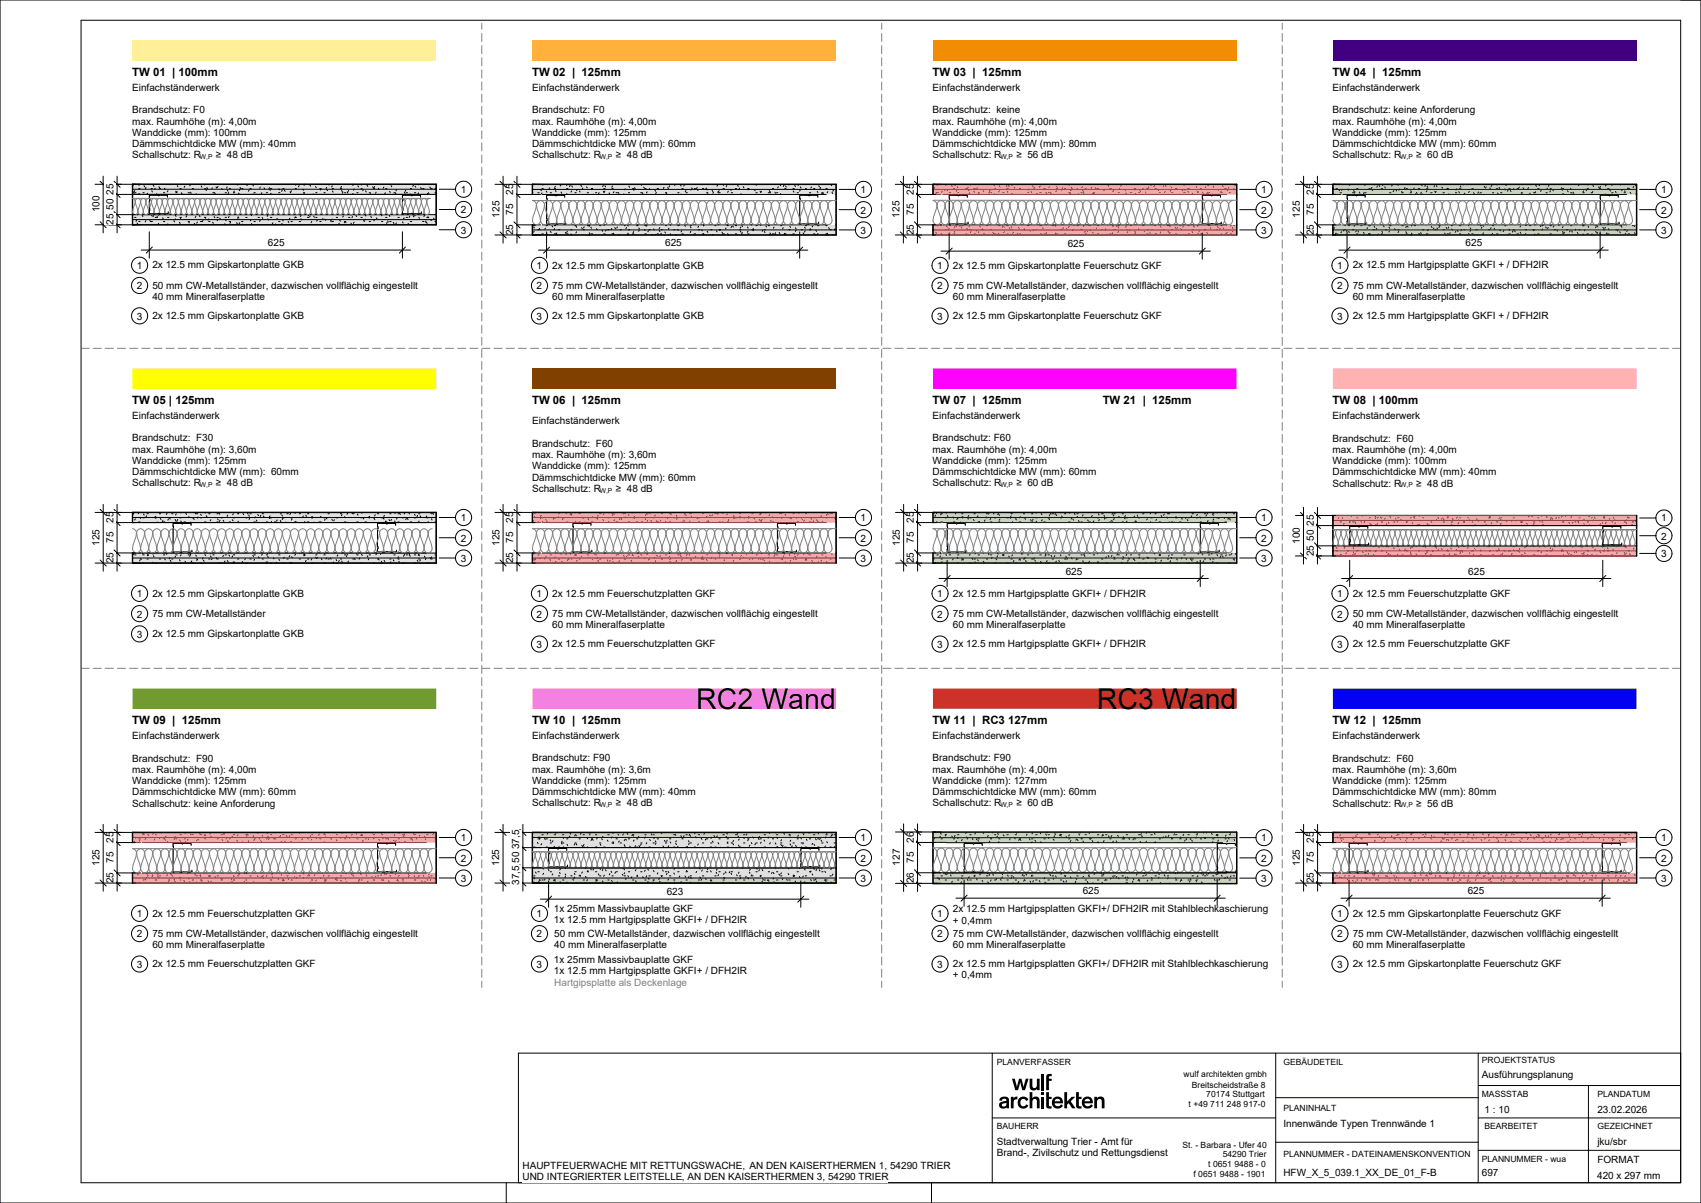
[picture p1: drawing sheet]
<svg xmlns="http://www.w3.org/2000/svg" width="420mm" height="297mm" viewBox="0 0 420 297" stroke-linecap="round" stroke-linejoin="round" font-family="sans-serif">
<defs><g id="words">
<g font-size="7.1">
<text x="171.9" y="175">RC2 Wand</text>
<text x="270.8" y="175">RC3 Wand</text>
</g>
<g font-size="2.8">
<text x="32.6" y="18.7">TW 01 | 100mm</text>
<text x="131.4" y="18.7">TW 02 | 125mm</text>
<text x="230.3" y="18.7">TW 03 | 125mm</text>
<text x="329" y="18.7">TW 04 | 125mm</text>
<text x="32.6" y="99.7">TW 05 | 125mm</text>
<text x="131.4" y="99.7">TW 06 | 125mm</text>
<text x="230.3" y="99.7">TW 07 | 125mm</text>
<text x="272.3" y="99.7">TW 21 | 125mm</text>
<text x="329" y="99.7">TW 08 | 100mm</text>
<text x="32.6" y="178.7">TW 09 | 125mm</text>
<text x="131.4" y="178.7">TW 10 | 125mm</text>
<text x="230.3" y="178.7">TW 11 | RC3 127mm</text>
<text x="329" y="178.7">TW 12 | 125mm</text>
</g>
<g font-size="2.5">
<text x="32.6" y="22.4">Einfachständerwerk</text>
<text x="131.4" y="22.4">Einfachständerwerk</text>
<text x="230.3" y="22.4">Einfachständerwerk</text>
<text x="329" y="22.4">Einfachständerwerk</text>
<text x="32.6" y="28">Brandschutz: F0</text>
<text x="131.4" y="28">Brandschutz: F0</text>
<text x="230.3" y="28">Brandschutz: keine</text>
<text x="329" y="28">Brandschutz: keine Anforderung</text>
<text x="32.6" y="30.8">max. Raumhöhe (m): 4,00m</text>
<text x="32.6" y="33.6">Wanddicke (mm): 100mm</text>
<text x="131.4" y="30.8">max. Raumhöhe (m): 4,00m</text>
<text x="131.4" y="33.5">Wanddicke (mm): 125mm</text>
<text x="230.3" y="30.7">max. Raumhöhe (m): 4,00m</text>
<text x="230.3" y="33.5">Wanddicke (mm): 125mm</text>
<text x="329" y="30.8">max. Raumhöhe (m): 4,00m</text>
<text x="329" y="33.6">Wanddicke (mm): 125mm</text>
<text x="32.6" y="36.3">Dämmschichtdicke MW (mm): 40mm</text>
<text x="32.6" y="39.1">Schallschutz: R</text>
<text x="53.3" y="39.1">≥ 48 dB</text>
<text x="131.4" y="36.3">Dämmschichtdicke MW (mm): 60mm</text>
<text x="131.4" y="39.1">Schallschutz: R</text>
<text x="152.1" y="39.1">≥ 48 dB</text>
<text x="230.3" y="36.3">Dämmschichtdicke MW (mm): 80mm</text>
<text x="230.3" y="39.1">Schallschutz: R</text>
<text x="251" y="39.1">≥ 56 dB</text>
<text x="329" y="36.3">Dämmschichtdicke MW (mm): 60mm</text>
<text x="329" y="39.1">Schallschutz: R</text>
<text x="349.7" y="39.1">≥ 60 dB</text>
<text x="113.7" y="47.7">1</text>
<text x="212.5" y="47.7">1</text>
<text x="311.4" y="47.7">1</text>
<text x="410.1" y="47.7">1</text>
<text x="24.6" y="52.5" transform="rotate(-90 24.6 52.5)">100</text>
<text x="28" y="51.8" transform="rotate(-90 28 51.8)">50</text>
<text x="28" y="48" transform="rotate(-90 28 48)">25</text>
<text x="113.7" y="52.7">2</text>
<text x="123.3" y="53.7" transform="rotate(-90 123.3 53.7)">125</text>
<text x="126.7" y="53.1" transform="rotate(-90 126.7 53.1)">75</text>
<text x="126.7" y="48.1" transform="rotate(-90 126.7 48.1)">25</text>
<text x="212.5" y="52.7">2</text>
<text x="222.1" y="53.7" transform="rotate(-90 222.1 53.7)">125</text>
<text x="225.6" y="53.1" transform="rotate(-90 225.6 53.1)">75</text>
<text x="225.6" y="48.1" transform="rotate(-90 225.6 48.1)">25</text>
<text x="311.4" y="52.7">2</text>
<text x="320.9" y="53.7" transform="rotate(-90 320.9 53.7)">125</text>
<text x="324.4" y="53.1" transform="rotate(-90 324.4 53.1)">75</text>
<text x="324.4" y="48.1" transform="rotate(-90 324.4 48.1)">25</text>
<text x="410.1" y="52.7">2</text>
<text x="28" y="55.5" transform="rotate(-90 28 55.5)">25</text>
<text x="113.7" y="57.7">3</text>
<text x="126.7" y="58.1" transform="rotate(-90 126.7 58.1)">25</text>
<text x="212.5" y="57.7">3</text>
<text x="225.6" y="58.1" transform="rotate(-90 225.6 58.1)">25</text>
<text x="311.4" y="57.7">3</text>
<text x="324.4" y="58.1" transform="rotate(-90 324.4 58.1)">25</text>
<text x="410.1" y="57.7">3</text>
<text x="66.1" y="60.8">625</text>
<text x="164.2" y="60.8">625</text>
<text x="263.6" y="61.1">625</text>
<text x="361.9" y="60.8">625</text>
<text x="33.8" y="66.4">1</text>
<text x="33.8" y="71.4">2</text>
<text x="37.6" y="66.2">2x 12.5 mm Gipskartonplatte GKB</text>
<text x="37.6" y="71.2">50 mm CW-Metallständer, dazwischen vollflächig eingestellt</text>
<text x="132.5" y="66.5">1</text>
<text x="132.5" y="71.5">2</text>
<text x="136.4" y="66.3">2x 12.5 mm Gipskartonplatte GKB</text>
<text x="136.4" y="71.3">75 mm CW-Metallständer, dazwischen vollflächig eingestellt</text>
<text x="231.4" y="66.5">1</text>
<text x="231.4" y="71.5">2</text>
<text x="235.3" y="66.3">2x 12.5 mm Gipskartonplatte Feuerschutz GKF</text>
<text x="235.3" y="71.3">75 mm CW-Metallständer, dazwischen vollflächig eingestellt</text>
<text x="330.1" y="66.4">1</text>
<text x="330.1" y="71.4">2</text>
<text x="334" y="71.3">75 mm CW-Metallständer, dazwischen vollflächig eingestellt</text>
<text x="334" y="66.3">2x 12.5 mm Hartgipsplatte GKFI + / DFH2IR</text>
<text x="37.6" y="74">40 mm Mineralfaserplatte</text>
<text x="136.4" y="74.1">60 mm Mineralfaserplatte</text>
<text x="235.3" y="74.1">60 mm Mineralfaserplatte</text>
<text x="334" y="74">60 mm Mineralfaserplatte</text>
<text x="33.8" y="78.9">3</text>
<text x="37.6" y="78.7">2x 12.5 mm Gipskartonplatte GKB</text>
<text x="132.5" y="79">3</text>
<text x="136.4" y="78.8">2x 12.5 mm Gipskartonplatte GKB</text>
<text x="231.4" y="79">3</text>
<text x="235.3" y="78.8">2x 12.5 mm Gipskartonplatte Feuerschutz GKF</text>
<text x="330.1" y="78.9">3</text>
<text x="334" y="78.8">2x 12.5 mm Hartgipsplatte GKFI + / DFH2IR</text>
<text x="32.6" y="103.4">Einfachständerwerk</text>
<text x="131.4" y="104.8">Einfachständerwerk</text>
<text x="230.3" y="103.4">Einfachständerwerk</text>
<text x="329" y="103.4">Einfachständerwerk</text>
<text x="32.6" y="109">Brandschutz: F30</text>
<text x="32.6" y="111.8">max. Raumhöhe (m): 3,60m</text>
<text x="131.4" y="110.3">Brandschutz: F60</text>
<text x="131.4" y="113.1">max. Raumhöhe (m): 3,60m</text>
<text x="230.3" y="109">Brandschutz: F60</text>
<text x="230.3" y="111.7">max. Raumhöhe (m): 4,00m</text>
<text x="329" y="109">Brandschutz: F60</text>
<text x="329" y="111.8">max. Raumhöhe (m): 4,00m</text>
<text x="32.6" y="114.5">Wanddicke (mm): 125mm</text>
<text x="32.6" y="117.3">Dämmschichtdicke MW (mm): 60mm</text>
<text x="131.4" y="115.9">Wanddicke (mm): 125mm</text>
<text x="131.4" y="118.7">Dämmschichtdicke MW (mm): 60mm</text>
<text x="230.3" y="114.5">Wanddicke (mm): 125mm</text>
<text x="230.3" y="117.3">Dämmschichtdicke MW (mm): 60mm</text>
<text x="329" y="114.5">Wanddicke (mm): 100mm</text>
<text x="329" y="117.3">Dämmschichtdicke MW (mm): 40mm</text>
<text x="32.6" y="120.1">Schallschutz: R</text>
<text x="53.3" y="120.1">≥ 48 dB</text>
<text x="131.4" y="121.4">Schallschutz: R</text>
<text x="152.1" y="121.4">≥ 48 dB</text>
<text x="230.3" y="120.1">Schallschutz: R</text>
<text x="251" y="120.1">≥ 60 dB</text>
<text x="329" y="120.1">Schallschutz: R</text>
<text x="349.7" y="120.1">≥ 48 dB</text>
<text x="28" y="129.1" transform="rotate(-90 28 129.1)">25</text>
<text x="113.7" y="128.7">1</text>
<text x="126.7" y="129.1" transform="rotate(-90 126.7 129.1)">25</text>
<text x="212.5" y="128.7">1</text>
<text x="225.6" y="129.1" transform="rotate(-90 225.6 129.1)">25</text>
<text x="311.4" y="128.7">1</text>
<text x="324.4" y="129.8" transform="rotate(-90 324.4 129.8)">25</text>
<text x="410.1" y="128.6">1</text>
<text x="24.6" y="134.7" transform="rotate(-90 24.6 134.7)">125</text>
<text x="28" y="134.1" transform="rotate(-90 28 134.1)">75</text>
<text x="113.7" y="133.7">2</text>
<text x="123.3" y="134.7" transform="rotate(-90 123.3 134.7)">125</text>
<text x="126.7" y="134.1" transform="rotate(-90 126.7 134.1)">75</text>
<text x="212.5" y="133.7">2</text>
<text x="222.2" y="134.7" transform="rotate(-90 222.2 134.7)">125</text>
<text x="225.6" y="134.1" transform="rotate(-90 225.6 134.1)">75</text>
<text x="311.4" y="133.7">2</text>
<text x="320.9" y="134.2" transform="rotate(-90 320.9 134.2)">100</text>
<text x="324.4" y="137.3" transform="rotate(-90 324.4 137.3)">25</text>
<text x="324.4" y="133.6" transform="rotate(-90 324.4 133.6)">50</text>
<text x="410.1" y="133.2">2</text>
<text x="410.1" y="137.6">3</text>
<text x="28" y="139.1" transform="rotate(-90 28 139.1)">25</text>
<text x="113.7" y="138.7">3</text>
<text x="126.7" y="139.1" transform="rotate(-90 126.7 139.1)">25</text>
<text x="212.5" y="138.7">3</text>
<text x="225.6" y="139.1" transform="rotate(-90 225.6 139.1)">25</text>
<text x="263.1" y="141.9">625</text>
<text x="311.4" y="138.7">3</text>
<text x="362.5" y="141.9">625</text>
<text x="33.8" y="147.4">1</text>
<text x="37.6" y="147.3">2x 12.5 mm Gipskartonplatte GKB</text>
<text x="132.5" y="147.4">1</text>
<text x="136.4" y="147.3">2x 12.5 mm Feuerschutzplatten GKF</text>
<text x="231.4" y="147.4">1</text>
<text x="235.3" y="147.3">2x 12.5 mm Hartgipsplatte GKFI+ / DFH2IR</text>
<text x="330.1" y="147.4">1</text>
<text x="334" y="147.3">2x 12.5 mm Feuerschutzplatte GKF</text>
<text x="33.8" y="152.4">2</text>
<text x="37.6" y="152.3">75 mm CW-Metallständer</text>
<text x="132.5" y="152.4">2</text>
<text x="136.4" y="152.3">75 mm CW-Metallständer, dazwischen vollflächig eingestellt</text>
<text x="136.4" y="155">60 mm Mineralfaserplatte</text>
<text x="231.4" y="152.4">2</text>
<text x="235.3" y="152.3">75 mm CW-Metallständer, dazwischen vollflächig eingestellt</text>
<text x="235.3" y="155">60 mm Mineralfaserplatte</text>
<text x="330.1" y="152.4">2</text>
<text x="334" y="152.3">50 mm CW-Metallständer, dazwischen vollflächig eingestellt</text>
<text x="334" y="155">40 mm Mineralfaserplatte</text>
<text x="33.8" y="157.4">3</text>
<text x="37.6" y="157.3">2x 12.5 mm Gipskartonplatte GKB</text>
<text x="132.5" y="159.9">3</text>
<text x="136.4" y="159.8">2x 12.5 mm Feuerschutzplatten GKF</text>
<text x="231.4" y="159.9">3</text>
<text x="235.3" y="159.8">2x 12.5 mm Hartgipsplatte GKFI+ / DFH2IR</text>
<text x="330.1" y="159.9">3</text>
<text x="334" y="159.8">2x 12.5 mm Feuerschutzplatte GKF</text>
<text x="32.6" y="182.4">Einfachständerwerk</text>
<text x="131.4" y="182.4">Einfachständerwerk</text>
<text x="230.3" y="182.4">Einfachständerwerk</text>
<text x="329" y="182.4">Einfachständerwerk</text>
<text x="32.6" y="188">Brandschutz: F90</text>
<text x="32.6" y="190.8">max. Raumhöhe (m): 4,00m</text>
<text x="131.4" y="188">Brandschutz: F90</text>
<text x="131.4" y="190.8">max. Raumhöhe (m): 3,6m</text>
<text x="230.3" y="187.9">Brandschutz: F90</text>
<text x="230.3" y="190.7">max. Raumhöhe (m): 4,00m</text>
<text x="329" y="188">Brandschutz: F60</text>
<text x="329" y="190.8">max. Raumhöhe (m): 3,60m</text>
<text x="32.6" y="193.5">Wanddicke (mm): 125mm</text>
<text x="32.6" y="196.3">Dämmschichtdicke MW (mm): 60mm</text>
<text x="131.4" y="193.5">Wanddicke (mm): 125mm</text>
<text x="131.4" y="196.3">Dämmschichtdicke MW (mm): 40mm</text>
<text x="230.3" y="193.5">Wanddicke (mm): 127mm</text>
<text x="230.3" y="196.3">Dämmschichtdicke MW (mm): 60mm</text>
<text x="329" y="193.5">Wanddicke (mm): 125mm</text>
<text x="329" y="196.3">Dämmschichtdicke MW (mm): 80mm</text>
<text x="32.6" y="199.1">Schallschutz: keine Anforderung</text>
<text x="131.4" y="199.1">Schallschutz: R</text>
<text x="152.1" y="199.1">≥ 48 dB</text>
<text x="230.3" y="199.1">Schallschutz: R</text>
<text x="251" y="199.1">≥ 60 dB</text>
<text x="329" y="199.1">Schallschutz: R</text>
<text x="349.7" y="199.1">≥ 56 dB</text>
<text x="28" y="208" transform="rotate(-90 28 208)">25</text>
<text x="113.7" y="207.7">1</text>
<text x="128.2" y="209.7" transform="rotate(-90 128.2 209.7)">37,5</text>
<text x="212.5" y="207.7">1</text>
<text x="225.6" y="208" transform="rotate(-90 225.6 208)">26</text>
<text x="311.4" y="207.7">1</text>
<text x="324.4" y="208" transform="rotate(-90 324.4 208)">25</text>
<text x="410.1" y="207.7">1</text>
<text x="24.6" y="213.7" transform="rotate(-90 24.6 213.7)">125</text>
<text x="28" y="213" transform="rotate(-90 28 213)">75</text>
<text x="113.7" y="212.7">2</text>
<text x="123.3" y="213.7" transform="rotate(-90 123.3 213.7)">125</text>
<text x="128.2" y="213" transform="rotate(-90 128.2 213)">50</text>
<text x="212.5" y="212.7">2</text>
<text x="222.2" y="213.7" transform="rotate(-90 222.2 213.7)">127</text>
<text x="225.6" y="213" transform="rotate(-90 225.6 213)">75</text>
<text x="311.4" y="212.7">2</text>
<text x="320.9" y="213.7" transform="rotate(-90 320.9 213.7)">125</text>
<text x="324.4" y="213" transform="rotate(-90 324.4 213)">75</text>
<text x="410.1" y="212.7">2</text>
<text x="28" y="218" transform="rotate(-90 28 218)">25</text>
<text x="113.7" y="217.7">3</text>
<text x="128.2" y="218.4" transform="rotate(-90 128.2 218.4)">37,5</text>
<text x="164.6" y="221">623</text>
<text x="212.5" y="217.7">3</text>
<text x="225.6" y="218.1" transform="rotate(-90 225.6 218.1)">26</text>
<text x="267.3" y="220.8">625</text>
<text x="311.4" y="217.7">3</text>
<text x="324.4" y="218" transform="rotate(-90 324.4 218)">25</text>
<text x="362.4" y="220.8">625</text>
<text x="410.1" y="217.7">3</text>
<text x="33.8" y="226.4">1</text>
<text x="37.6" y="226.3">2x 12.5 mm Feuerschutzplatten GKF</text>
<text x="132.5" y="226.4">1</text>
<text x="136.8" y="225.1">1x 25mm Massivbauplatte GKF</text>
<text x="136.8" y="227.9">1x 12.5 mm Hartgipsplatte GKFI+ / DFH2IR</text>
<text x="231.4" y="226.4">1</text>
<text x="235.3" y="225.3">2x 12.5 mm Hartgipsplatten GKFI+/ DFH2IR mit Stahlblechkaschierung</text>
<text x="330.1" y="226.4">1</text>
<text x="334" y="226.3">2x 12.5 mm Gipskartonplatte Feuerschutz GKF</text>
<text x="33.8" y="231.4">2</text>
<text x="37.6" y="231.3">75 mm CW-Metallständer, dazwischen vollflächig eingestellt</text>
<text x="132.5" y="231.4">2</text>
<text x="136.9" y="231.3">50 mm CW-Metallständer, dazwischen vollflächig eingestellt</text>
<text x="231.4" y="231.4">2</text>
<text x="235.3" y="228">+ 0,4mm</text>
<text x="235.3" y="231.3">75 mm CW-Metallständer, dazwischen vollflächig eingestellt</text>
<text x="330.1" y="231.4">2</text>
<text x="334" y="231.3">75 mm CW-Metallständer, dazwischen vollflächig eingestellt</text>
<text x="33.8" y="238.9">3</text>
<text x="37.6" y="234">60 mm Mineralfaserplatte</text>
<text x="37.6" y="238.8">2x 12.5 mm Feuerschutzplatten GKF</text>
<text x="132.5" y="238.9">3</text>
<text x="136.8" y="237.6">1x 25mm Massivbauplatte GKF</text>
<text x="136.9" y="234">40 mm Mineralfaserplatte</text>
<text x="231.4" y="238.9">3</text>
<text x="235.3" y="234">60 mm Mineralfaserplatte</text>
<text x="235.3" y="238.8">2x 12.5 mm Hartgipsplatten GKFI+/ DFH2IR mit Stahlblechkaschierung</text>
<text x="330.1" y="238.9">3</text>
<text x="334" y="234">60 mm Mineralfaserplatte</text>
<text x="334" y="238.8">2x 12.5 mm Gipskartonplatte Feuerschutz GKF</text>
<text x="136.8" y="240.4">1x 12.5 mm Hartgipsplatte GKFI+ / DFH2IR</text>
<text x="235.3" y="241.5">+ 0,4mm</text>
<text x="365.9" y="266.2">Ausführungsplanung</text>
<text x="366.6" y="274.7">1 : 10</text>
<text x="394.4" y="274.7">23.02.2026</text>
<text x="316.9" y="278.2">Innenwände Typen Trennwände 1</text>
<text x="246.1" y="282.6">Stadtverwaltung Trier - Amt für</text>
<text x="246.1" y="285.4">Brand-, Zivilschutz und Rettungsdienst</text>
<text x="394.4" y="287.1">FORMAT</text>
<text x="394.4" y="282.7">jku/sbr</text>
<text x="129" y="288.6">HAUPTFEUERWACHE MIT RETTUNGSWACHE, AN DEN KAISERTHERMEN 1, 54290 TRIER</text>
<text x="129" y="291.4">UND INTEGRIERTER LEITSTELLE, AN DEN KAISERTHERMEN 3, 54290 TRIER</text>
<text x="316.9" y="290.3">HFW_X_5_039.1_XX_DE_01_F-B</text>
<text x="365.9" y="290.3">697</text>
<text x="394.3" y="291">420 x 297 mm</text>
</g>
<text font-size="2.5" fill="#808080" x="136.9" y="243.5">Hartgipsplatte als Deckenlage</text>
<g font-size="2.1">
<text x="246.1" y="262.8">PLANVERFASSER</text>
<text x="316.9" y="262.8">GEBÄUDETEIL</text>
<text x="365.9" y="262.3">PROJEKTSTATUS</text>
<text x="292.3" y="265.9">wulf architekten gmbh</text>
<text x="294.3" y="268.5">Breitscheidstraße 8</text>
<text x="293.5" y="273.4">t +49 711 248 917-0</text>
<text x="297.8" y="270.9">70174 Stuttgart</text>
<text x="316.9" y="274.3">PLANINHALT</text>
<text x="365.9" y="270.8">MASSSTAB</text>
<text x="394.4" y="270.8">PLANDATUM</text>
<text x="246.1" y="278.8">BAUHERR</text>
<text x="366.5" y="278.8">BEARBEITET</text>
<text x="394.4" y="278.8">GEZEICHNET</text>
<text x="292" y="283.3">St. - Barbara - Ufer 40</text>
<text x="301.9" y="285.7">54290 Trier</text>
<text x="316.9" y="285.5">PLANNUMMER - DATEINAMENSKONVENTION</text>
<text x="365.9" y="286.8">PLANNUMMER - wua</text>
<text x="294.7" y="290.5">f 0651 9488 - 1901</text>
<text x="298.3" y="288.1">t 0651 9488 - 0</text>
</g>
<g font-size="1.6">
<text x="49.4" y="39.3">W,P</text>
<text x="148.1" y="39.3">W,P</text>
<text x="247" y="39.3">W,P</text>
<text x="345.7" y="39.3">W,P</text>
<text x="49.4" y="120.3">W,P</text>
<text x="148.1" y="121.6">W,P</text>
<text x="247" y="120.3">W,P</text>
<text x="345.7" y="120.3">W,P</text>
<text x="148.1" y="199.3">W,P</text>
<text x="247" y="199.3">W,P</text>
<text x="345.7" y="199.3">W,P</text>
</g>
</g></defs>
<path d="M32.7 10h75v5h-75z" fill="#feef98"/>
<g fill="#e0e0e0">
<path d="M32.7 53h75v2.5h-75z"/>
<path d="M105.2 53h2.5zM32.7 45.5v2.5h75v-2.5z"/>
</g>
<g fill="#fff">
<path d="M32.7 48h3v5h-3z"/>
<path d="M104.9 48h2.8v5h-2.8z"/>
<path d="M35.7 48v5h-.5h69.7v-5zM99.4 48.3h4.4l-.1 .4v-.4h-4.2v4.4h4.4l.1-.4v.4l-4.6 .1zM36.9 48.3h4.4l-.1 .4v-.4h-4.2v4.4h4.4l.1-.4v.4l-4.6 .1z"/>
</g>
<path d="M36.9 48.3l4.3-.1 .1 .5-.1-.4h-4.2v4.4h4.4l.1-.4v.4l-4.6 .1zM99.4 48.3l4.3-.1 .1 .5-.1-.4h-4.2v4.4h4.4l.1-.4v.4l-4.6 .1z" fill="#000"/>
<g fill="#e0e0e0">
<path d="M230.4 55.5h74.9z"/>
<path d="M232.1 55.5h.8zM302.8 55.5h2.5z"/>
</g>
<g fill="#fff">
<path d="M233.4 48v7.5h-.5h69.9h-.5v-7.5zM296.9 48.2l4.4 .1-.1 .4v-.4h-4.3v6.9h4.5l.1-.4v.5l-4.6-.1zM234.4 48.2l4.4 .1-.1 .4v-.4h-4.2v6.9h4.4l.1-.4v.5l-4.6-.1z"/>
<circle cx="312.1" cy="46.8" r="2"/>
<circle cx="232.1" cy="65.5" r="2"/>
<circle cx="232.1" cy="70.5" r="2"/>
<circle cx="312.1" cy="51.8" r="2"/>
<circle cx="312.1" cy="56.8" r="2"/>
<circle cx="232.1" cy="78" r="2"/>
</g>
<path d="M230.4 10h74.9v5h-74.9z" fill="#f18c03"/>
<path d="M234.4 48.2h4.3l.1 .5-.1-.4h-4.2v6.9h4.4l.1-.4v.5l-4.6-.1zM296.9 48.2h4.3l.1 .5-.1-.4h-4.3v6.9h4.5l.1-.4v.5l-4.6-.1z" fill="#000"/>
<g fill="#fff">
<path d="M302.3 48h3v7.5h-3z"/>
<path d="M232.1 48h1.3v7.5h-1.3z"/>
<path d="M229.1 48h3v7.5h-3z"/>
</g>
<path d="M230.4 45.5h74.9v2.5h-74.9z" fill="#f1aaaa"/>
<path d="M230.4 48h72.4z" fill="#ffb8b8"/>
<path d="M230.4 55.5h74.9v2.5h-74.9z" fill="#f1aaaa"/>
<path d="M230.4 58l74.9 .1z" fill="#ffb8b8"/>
<g fill="#fff">
<path d="M332.1 48.1v7.4h69v-7.4zM395.1 48.2l4.5 .1-.1 .4v-.4h-4.3v6.9h4.5l.1-.4-.1 .5-4.6-.1zM332.6 48.3h4.5l-.1 .4v-.4h-4.3v6.9h4.5l.1-.4-.1 .5-4.6-.1z"/>
<circle cx="410.8" cy="46.8" r="2"/>
<circle cx="330.8" cy="65.5" r="2"/>
<circle cx="330.8" cy="70.5" r="2"/>
<circle cx="410.8" cy="51.8" r="2"/>
<circle cx="410.8" cy="56.8" r="2"/>
<circle cx="330.8" cy="78" r="2"/>
</g>
<path d="M332.7 48.2h4.3l.1 .5-.1-.4h-4.3v6.9h4.5l.1-.4-.1 .5-4.6-.1zM395.1 48.2h4.3l.2 .5-.1-.4h-4.3v6.9h4.5l.1-.4-.1 .5-4.6-.1z" fill="#000"/>
<g fill="#fff">
<path d="M401.1 48.1h3v7.4h-3z"/>
<path d="M330.8 48.1h1.3v7.4h-1.3z"/>
<path d="M327.8 48l3 .1v7.4h-3z"/>
</g>
<path d="M329.1 10h75v5h-75z" fill="#400080"/>
<g fill="#e0e0e0">
<path d="M32.7 136.5h75v2.5h-75z"/>
<path d="M34.5 136.5h.7zM105.2 136.5h2.5zM32.7 126.5v2.5h75v-2.5z"/>
</g>
<g fill="#fff">
<path d="M35.2 129h.5v7.5h-.5h70h-.5v-7.5h.5zM93.3 129.2l4.4 .1-.1 .4v-.4h-4.3v6.9h4.5l.1-.4-.1 .5-4.6-.1zM42.8 129.2l4.4 .1-.1 .4v-.4h-4.3v6.9h4.5l.1-.4-.1 .5-4.6-.1z"/>
<circle cx="114.5" cy="127.7" r="2"/>
<circle cx="34.5" cy="146.5" r="2"/>
<circle cx="34.5" cy="151.5" r="2"/>
<circle cx="114.5" cy="132.7" r="2"/>
<circle cx="114.5" cy="137.7" r="2"/>
<circle cx="34.5" cy="156.5" r="2"/>
</g>
<path d="M42.8 129.2h4.3l.1 .5-.1-.4h-4.3v6.9h4.5l.1-.4-.1 .5-4.6-.1zM93.3 129.2h4.3l.1 .5-.1-.4h-4.3v6.9h4.5l.1-.4-.1 .5-4.6-.1z" fill="#000"/>
<g fill="#fff">
<path d="M104.7 129h3v7.5h-3z"/>
<path d="M34.5 129h1.2v7.5h-1.2z"/>
<path d="M31.5 129h3v7.5h-3z"/>
</g>
<path d="M32.7 91h75v5h-75z" fill="#ff0"/>
<g fill="#e0e0e0">
<path d="M131.5 136.5h74.9z"/>
<path d="M203.9 136.5h2.5zM133.2 136.5h.8z"/>
</g>
<g fill="#fff">
<path d="M134.5 129v7.5h-.5h69.9h-.5v-7.5zM192 129.2l4.4 .1-.1 .4v-.4h-4.3v6.9h4.5l.1-.4v.5l-4.6-.1zM141.5 129.3h4.4l-.1 .4v-.4h-4.2v6.9h4.4l.1-.4v.5l-4.6-.1z"/>
<circle cx="213.2" cy="127.7" r="2"/>
<circle cx="133.2" cy="146.5" r="2"/>
<circle cx="133.2" cy="151.5" r="2"/>
<circle cx="213.2" cy="132.7" r="2"/>
<circle cx="213.2" cy="137.7" r="2"/>
<circle cx="133.2" cy="159" r="2"/>
</g>
<path d="M131.5 91h74.9v5h-74.9z" fill="#804000"/>
<path d="M141.5 129.2h4.3l.1 .5-.1-.4h-4.2v6.9h4.4l.1-.4v.5l-4.6-.1zM192 129.2h4.3l.1 .5-.1-.4h-4.3v6.9h4.5l.1-.4v.5l-4.6-.1z" fill="#000"/>
<g fill="#fff">
<path d="M203.4 129h3v7.5h-3z"/>
<path d="M133.2 129h1.3v7.5h-1.3z"/>
<path d="M130.2 129h3v7.5h-3z"/>
</g>
<path d="M131.5 126.5h74.9v2.5h-74.9z" fill="#f1aaaa"/>
<path d="M131.5 129h72.4z" fill="#ffb8b8"/>
<path d="M131.5 136.5h74.9v2.5h-74.9z" fill="#f1aaaa"/>
<path d="M131.5 139h74.9z" fill="#ffb8b8"/>
<path d="M305.3 126.5v2.5z" fill="#e0e0e0"/>
<g fill="#fff">
<path d="M233.4 129.1v7.4h68.9v-7.4zM296.4 129.2l4.4 .1-.1 .4v-.4h-4.3v6.9h4.5l.1-.4v.5l-4.6-.1zM233.9 129.2l4.4 .1-.1 .4v-.4h-4.2v6.9h4.4l.1-.4v.5l-4.6-.1z"/>
<circle cx="312.1" cy="127.7" r="2"/>
<circle cx="232.1" cy="146.5" r="2"/>
<circle cx="232.1" cy="151.5" r="2"/>
<circle cx="312.1" cy="132.7" r="2"/>
<circle cx="312.1" cy="137.7" r="2"/>
<circle cx="232.1" cy="159" r="2"/>
</g>
<path d="M233.9 129.2h4.3l.1 .5-.1-.4h-4.2v6.9h4.4l.1-.4v.5l-4.6-.1zM296.4 129.2h4.3l.1 .5-.1-.4h-4.3v6.9h4.5l.1-.4v.5l-4.6-.1z" fill="#000"/>
<g fill="#fff">
<path d="M302.3 129.1h3v7.4h-3z"/>
<path d="M232.1 129.1h1.3v7.4h-1.3z"/>
<path d="M229.1 129l3 .1v7.4h-3z"/>
</g>
<path d="M230.4 91h74.9v5h-74.9z" fill="#f0f"/>
<g fill="#fff">
<circle cx="330.8" cy="146.5" r="2"/>
<circle cx="330.8" cy="151.5" r="2"/>
<circle cx="330.8" cy="159" r="2"/>
</g>
<path d="M329.1 91h75v5h-75z" fill="#ffb2b2"/>
<g fill="#fff">
<path d="M329.1 129.7h3v5h-3z"/>
<path d="M401.2 129.7h2.9v5h-2.9z"/>
<path d="M332.1 129.7v5h69.1v-5zM395.8 130l4.4 .1-.1 .3v-.3h-4.3v4.3h4.5l.1-.4v.5h-4.6zM333.3 130l4.4 .1-.1 .3v-.3h-4.3v4.3h4.5l.1-.4v.5h-4.6z"/>
</g>
<path d="M333.3 130h4.3l.1 .4-.1-.3h-4.3v4.3h4.5l.1-.4v.5h-4.6zM395.8 130h4.3l.1 .4-.1-.3h-4.3v4.3h4.5l.1-.4v.5h-4.6z" fill="#000"/>
<path d="M329.1 127.2h75v2.5h-75z" fill="#f1aaaa"/>
<path d="M329.1 127.2h75z" fill="#ffb8b8"/>
<path d="M329.1 134.7h75v2.5h-75z" fill="#f1aaaa"/>
<path d="M329.1 137.2l75 .1z" fill="#ffb8b8"/>
<g fill="#e0e0e0">
<path d="M32.7 215.5h75z"/>
<path d="M34.5 215.5h.7zM105.2 215.5h2.5z"/>
</g>
<g fill="#fff">
<path d="M35.7 208v7.5h-.5h70h-.5v-7.5zM93.2 208.3h4.5l-.1 .4v-.4h-4.3v6.9h4.5l.1-.4-.1 .5-4.6-.1zM42.7 208.3h4.5l-.1 .4v-.4h-4.3v6.9h4.5l.1-.4-.1 .5-4.6-.1z"/>
<circle cx="114.5" cy="206.7" r="2"/>
<circle cx="34.5" cy="225.5" r="2"/>
<circle cx="34.5" cy="230.5" r="2"/>
<circle cx="114.5" cy="211.7" r="2"/>
<circle cx="114.5" cy="216.7" r="2"/>
<circle cx="34.5" cy="238" r="2"/>
</g>
<path d="M32.7 170h75v5h-75z" fill="#719b31"/>
<path d="M42.7 208.3l4.4-.1 .1 .5-.1-.4h-4.3v6.9h4.5l.1-.4-.1 .5-4.6-.1zM93.2 208.3l4.4-.1 .1 .5-.1-.4h-4.3v6.9h4.5l.1-.4-.1 .5-4.6-.1z" fill="#000"/>
<g fill="#fff">
<path d="M104.7 208h3v7.5h-3z"/>
<path d="M34.5 208h1.2v7.5h-1.2z"/>
<path d="M31.5 208h3v7.5h-3z"/>
</g>
<path d="M32.7 205.5h75v2.5h-75z" fill="#f1aaaa"/>
<path d="M32.7 208h72.5z" fill="#ffb8b8"/>
<path d="M32.7 215.5h75v2.5h-75z" fill="#f1aaaa"/>
<path d="M32.7 218h75z" fill="#ffb8b8"/>
<g fill="#e0e0e0">
<path d="M131.5 214.2l74.9 .1v2.4h-74.9z"/>
<path d="M131.5 206.8v2.4h74.9v-2.4zM131.5 205.5h74.9z"/>
</g>
<g fill="#fff">
<path d="M135.3 209.2v5h67.3v-5zM197.7 209.5l4.5 .1-.1 .3v-.4h-4.3v4.4h4.5l.1-.4v.5h-4.6zM135.5 209.5l4.4 .1-.1 .3v-.4h-4.2v4.4h4.4l.1-.4v.5h-4.6z"/>
<circle cx="213.2" cy="206.7" r="2"/>
<circle cx="133.2" cy="225.5" r="2"/>
<circle cx="133.2" cy="230.5" r="2"/>
<circle cx="213.2" cy="211.7" r="2"/>
<circle cx="213.2" cy="216.7" r="2"/>
<circle cx="133.2" cy="238" r="2"/>
</g>
<path d="M131.5 170h74.9v5h-74.9z" fill="#ff80ff"/>
<path d="M135.5 209.5l4.3-.1 .1 .5-.1-.3-4.2-.1v4.4h4.4l.1-.4v.5h-4.6zM197.8 209.5l4.3-.1 .1 .5-.1-.3-4.3-.1v4.4h4.5l.1-.4v.5h-4.6z" fill="#000"/>
<g fill="#fff">
<path d="M202.6 209.2h3.8v5.1h-3.8z"/>
<path d="M131.5 209.2h3.8v5h-3.8z"/>
</g>
<g fill="#e0e0e0">
<path d="M230.4 218l74.9 .1z"/>
<path d="M233.6 208h71.7z"/>
</g>
<g fill="#fff">
<path d="M233.6 208v7.5h68.2v-.2l-1.3-.1v-6.9l1.3-.1v-.2zM238.1 208.3l4.4 .1-.1 .3v-.4h-4.3v6.9h4.5l.1-.4v.5h-4.6zM300.6 208.3v6.9h1.2v-6.9z"/>
<circle cx="312.1" cy="206.8" r="2"/>
<circle cx="232.1" cy="225.5" r="2"/>
<circle cx="232.1" cy="230.5" r="2"/>
<circle cx="312.1" cy="211.8" r="2"/>
<circle cx="312.1" cy="216.8" r="2"/>
<circle cx="232.1" cy="238" r="2"/>
</g>
<path d="M230.4 170h74.9v5h-74.9z" fill="#cd3228"/>
<path d="M238.1 208.3l4.3-.1 .1 .5-.1-.4h-4.3v6.9h4.5l.1-.4v.5h-4.6z" fill="#000"/>
<g fill="#fff">
<path d="M301.8 208h3.5v7.5h-3.5v-.2l1-.1 2.3 .1 .1-.5-.1 .4h-3.2l-.1-6.9h3.1v.4l.1-.3-1.9-.2-.3 .2-.9-.2z"/>
<path d="M230.4 208h3.2v7.5h-3.2z"/>
</g>
<path d="M300.6 208.2h4.3l.1 .5-.1-.4h-4.3v6.9h4.5l.1-.4v.5h-4.7z" fill="#000"/>
<g fill="#e0e0e0">
<path d="M329.1 215.5h75z"/>
<path d="M330.8 215.5h.8zM401.6 215.5h2.5z"/>
</g>
<g fill="#fff">
<path d="M332.1 208v7.5h-.5h70h-.5v-7.5zM395.6 208.2l4.5 .1-.1 .4v-.4h-4.3v6.9h4.5l.1-.4-.1 .5-4.6-.1zM333.1 208.3h4.5l-.1 .4v-.4h-4.3v6.9h4.5l.1-.4-.1 .5-4.6-.1z"/>
<circle cx="410.8" cy="206.7" r="2"/>
<circle cx="330.8" cy="225.5" r="2"/>
<circle cx="330.8" cy="230.5" r="2"/>
<circle cx="410.8" cy="211.7" r="2"/>
<circle cx="410.8" cy="216.7" r="2"/>
<circle cx="330.8" cy="238" r="2"/>
</g>
<path d="M329.1 170h75v5h-75z" fill="#00f"/>
<path d="M333.2 208.2h4.3l.1 .5-.1-.4h-4.3v6.9h4.5l.1-.4-.1 .5-4.6-.1zM395.6 208.2h4.3l.2 .5-.1-.4h-4.3v6.9h4.5l.1-.4-.1 .5-4.6-.1z" fill="#000"/>
<g fill="#fff">
<path d="M401.1 208h3v7.5h-3z"/>
<path d="M330.8 208h1.3v7.5h-1.3z"/>
<path d="M327.8 208h3v7.5h-3z"/>
</g>
<path d="M329.1 205.5h75v2.5h-75z" fill="#f1aaaa"/>
<path d="M329.1 208h72.5z" fill="#ffb8b8"/>
<path d="M329.1 215.5h75v2.5h-75z" fill="#f1aaaa"/>
<path d="M329.1 218h75z" fill="#ffb8b8"/>
<g fill="#fff">
<circle cx="114.5" cy="46.7" r="2"/>
<circle cx="114.5" cy="51.7" r="2"/>
<circle cx="114.5" cy="56.7" r="2"/>
</g>
<g fill="#e0e0e0">
<path d="M131.5 55.5h74.9v2.5h-74.9z"/>
<path d="M133.2 55.5h.8zM203.9 55.5h2.5zM131.5 45.5v2.5h74.9v-2.5z"/>
</g>
<g fill="#fff">
<path d="M134 48h.5v7.5h-.5h69.9h-.5v-7.5h.5zM197.5 48.2l4.4 .1-.1 .4v-.4h-4.3v6.9h4.5l.1-.4v.5l-4.6-.1zM135 48.2l4.4 .1-.1 .4v-.4h-4.2v6.9h4.4l.1-.4v.5l-4.6-.1z"/>
<circle cx="213.2" cy="46.8" r="2"/>
<circle cx="133.2" cy="65.5" r="2"/>
<circle cx="133.2" cy="70.5" r="2"/>
<circle cx="213.2" cy="51.8" r="2"/>
<circle cx="213.2" cy="56.8" r="2"/>
<circle cx="133.2" cy="78" r="2"/>
</g>
<path d="M135 48.2h4.3l.1 .5-.1-.4h-4.2v6.9h4.4l.1-.4v.5l-4.6-.1zM197.5 48.2h4.3l.1 .5-.1-.4h-4.3v6.9h4.5l.1-.4v.5l-4.6-.1z" fill="#000"/>
<g fill="#fff">
<path d="M203.4 48h3v7.5h-3z"/>
<path d="M133.2 48h1.3v7.5h-1.3z"/>
<path d="M130.2 48h3v7.5h-3z"/>
</g>
<path d="M131.5 10h74.9v5h-74.9z" fill="#ffb13b"/>
<g fill="#fff">
<circle cx="410.8" cy="132.2" r="2"/>
<circle cx="410.8" cy="136.6" r="2"/>
<circle cx="410.8" cy="127.9" r="2"/>
</g>
<g fill="#c9d2bd">
<path d="M131.5 205.5h74.9v1.3h-74.9z"/>
<path d="M131.5 216.7h74.9v1.3h-74.9z"/>
</g>
<path d="M203.4 218h3" fill="none" stroke="#e2ebd5" stroke-width=".25"/>
<path d="M230.4 205.4h74.9v2.6h-74.9z" fill="#c9d2bd"/>
<path d="M230.3 205.4v2.6" fill="none" stroke="#e2ebd5" stroke-width=".25"/>
<path d="M230.4 215.5h74.9v2.5h-74.9z" fill="#c9d2bd"/>
<path d="M230.3 215.5l.1 2.5zM233 215.5h69.7z" fill="#e2ebd5"/>
<path d="M230.4 126.5h74.9v2.5h-74.9z" fill="#c9d2bd"/>
<path d="M230.4 129l74.9 .1z" fill="#e2ebd5"/>
<path d="M230.4 136.5h74.9v2.5h-74.9z" fill="#c9d2bd"/>
<path d="M230.3 136.5h72.6h-72.5v2.5h74.9h-74.9z" fill="#e2ebd5"/>
<path d="M329.1 45.5h75v2.5h-75z" fill="#c9d2bd"/>
<path d="M329.1 48l75 .1z" fill="#e2ebd5"/>
<path d="M329.1 55.5h75v2.5h-75z" fill="#c9d2bd"/>
<path d="M329.1 58h75zM329.1 55.5h75z" fill="#e2ebd5"/>
<g fill="none" stroke="#8d4646" stroke-width=".25">
<path d="M230.4 56.7l74.9 .1M230.4 45.5h.3M230.4 48h2M230.4 58h74.9M230.4 46.8h74.9M230.9 46.2l-.2 .3M231.1 57.3l.1 .3M231.2 47.5l-.1 .3M231.3 45.5l.1 .3M231.3 55.7h.4M231.3 47.6h.4M232.4 55.5l.1 .2"/>
<path d="M232.4 57.7l.2 .3M232.4 57.6l-.1 .3M232.6 47.2l-.1 .3M232.9 48h.1M232.9 48h69.9M233.2 46.7l.1 .3M233.4 45.5h.3M233.6 45.5l-.1 .2M233.6 45.5l.1 .1M233.7 55.8l.2 .3M234 46.8l-.2 .3M234.3 56.4l-.1 .3"/>
<path d="M234.4 55.7h.3M234.4 47.6h.3M234.9 45.7l.2 .3M235.4 57.7h.3M235.4 46.6h.3M235.6 57.1l.2 .2M235.7 56l-.1 .3M235.9 45.6l-.2 .2M236 55.7l.1 .3M236.3 46.9l-.2 .3M236.3 46.1l.2 .3M236.4 47.6h.4"/>
<path d="M237.1 55.6l-.1 .3M237.4 56l.1 .3M237.4 55.7h.4M238 48h.1M238.4 57.7h.4M238.4 46.6h.4M238.7 56.4l.2 .3M239.1 46.2l-.2 .3M239.1 46.8l.1 .3M239.4 55.8l-.2 .3M239.4 47.6l-.1 .3M239.5 45.5h.3"/>
<path d="M239.5 45.5l.1 .2M239.8 57.2l-.2 .3M240.5 47.2l.1 .3M240.5 57.7h.3M240.5 46.6h.3M241.1 56.8l-.1 .3M241.3 46.3l-.1 .3M241.5 47.6h.3M241.5 57.2l.2 .2M241.7 47.7l-.2 .3M241.9 55.8l.2 .3M242.5 45.5h.3"/>
<path d="M242.5 56.4l-.1 .3M242.7 47.1l.2 .3M242.9 57.5l.2 .3M243.5 55.7h.4M244.1 47.4l.2 .3M244.5 47l-.2 .3M244.5 45.5h.4M244.5 47.6h.4M244.8 56.6l-.2 .2M245.2 57.4l.1 .3M245.2 57.9l-.1 .1M245.4 45.5l.1 .3"/>
<path d="M245.5 47.8l.1 .2M245.6 57.7h.3M245.6 46.6h.3M246.6 57.8l.1 .2M246.6 57.6l-.2 .3M246.6 55.7h.3M246.7 47.1l-.1 .3M246.8 45.9l.1 .3M247.6 55.8l-.2 .3M247.6 47.6h.3M247.8 55.9l.2 .3M248 57.2l-.2 .3"/>
<path d="M248.6 55.7h.3M248.6 57.7h.3M248.6 46.6h.3M248.6 45.9l-.1 .3M248.7 47.2l.1 .3M249 45.8l.2 .3M249.2 56.2l.2 .3M249.6 45.5h.4M249.8 55.9l-.1 .3M249.9 47.8l-.2 .2M250 45.5l-.1 .3M250.2 57.3l-.1 .3"/>
<path d="M250.4 46.2l.2 .2M251.1 57.5l.2 .3M251.5 56.1l.1 .3M251.7 57.7h.3M251.7 46.6h.3M251.8 46.5l.2 .3M252.2 47.9l-.1 .1M252.7 45.5h.3M252.9 56.5l.1 .3M253 56.6l-.2 .3M253.4 58h-.1M253.5 45.5h.1"/>
<path d="M253.7 55.7h.3M253.7 47.6h.3M254 46.6l-.1 .3M254.2 56.8l.2 .3M254.6 47.3l.1 .3M255 45.9l.1 .3M255.3 56.7l-.2 .3M255.4 46.3l-.1 .3M255.7 45.5h.4M256 47.6l.1 .3M256.7 55.7h.4M256.7 47.6h.4"/>
<path d="M256.8 45.9l-.1 .3M257 57.6l.2 .3M257.1 55.5l-.1 .3M257.4 56.2l.2 .3M257.8 57.7h.3M257.8 46.6h.3M258.2 47.5l.2 .3M258.3 45.5h.1M258.4 58h.1M258.4 57.4l-.2 .3M258.8 47.6h.3M259.1 46l-.2 .3"/>
<path d="M259.5 47.4l-.2 .3M259.6 47.9l.1 .1M259.8 55.7h.3M260.5 55.6l.2 .2M260.7 57.8l.1 .2M260.7 57.5l-.2 .3M260.8 57.7h.3M260.8 46.6h.3M260.8 47l-.1 .3M260.9 46l.1 .3M261.7 45.5v.1M261.8 45.5h.3"/>
<path d="M262.2 46.7l-.1 .3M262.3 46.4l.1 .2M262.6 56.3l-.2 .2M262.8 57.7h.4M262.8 46.6h.4M263.3 56.3l.2 .3M263.8 47.6h.4M264 55.9l-.2 .3M264.1 45.5l-.1 .2M264.2 47.6l.1 .3M264.5 46.8l-.2 .3M264.5 46.2l.2 .3"/>
<path d="M264.7 56.7l.2 .3M264.9 45.5h.3M265.3 55.5l-.1 .3M265.9 55.7h.3M265.9 46.6l.2 .3M266.3 47.8l-.1 .2M266.6 57.9v.1M266.9 45.5h.3M266.9 47.6h.3M267 56.5l.1 .3M267.3 46.1l-.2 .3M267.3 47l.2 .3"/>
<path d="M267.6 55.6l-.2 .3M267.7 47.5l-.2 .2M267.9 57.7h.3M267.9 46.6h.3M268 57l-.2 .3M268.4 56.9l.1 .3M268.9 55.7h.4M269.4 56.7l-.2 .3M269.5 46.2l-.1 .3M269.7 57.3l.2 .3M270.1 47.7l.1 .3M270.3 47.6h-.4l-.1 .3"/>
<path d="M270.5 46.3l.1 .3M270.8 56.3l-.2 .3M271 55.7h.3M271 57.7h.3M271 46.6h.3M271.1 55.5l.1 .2M272 45.5h.3M272.3 45.5l.1 .1M272.7 46.9l-.2 .2M272.9 56.6l.2 .3M273 56.4l-.1 .3M273.4 57.8l-.1 .2"/>
<path d="M273.6 45.7l.2 .3M273.7 47.9l.1 .1M274 57.7h.3M274 46.6h.3M274.7 55.6l.1 .3M274.8 57.4l-.2 .3M275 47l-.2 .3M275 45.5h.4M275.8 55.7l-.2 .3M276 55.7h.4M276 47.6h.4M276 56l.2 .3"/>
<path d="M276.2 57.1l-.2 .3M276.4 46.4l.1 .3M276.9 45.7l-.2 .3M277.8 46.8l.1 .3M278.1 45.5h.3M278.1 55.8l-.2 .3M278.1 47.6l-.2 .3M278.2 45.5l-.1 .2M278.4 57.2l-.1 .3M278.8 56.7l.2 .3M279.1 55.7h.3M279.1 47.6h.3"/>
<path d="M279.3 55.5l.1 .1M280 46.7l.2 .2M280.1 57.7h.3M280.1 46.6h.3M280.2 57.1l.2 .3M280.4 47.8l-.2 .2M281.1 47.6h.4M281.2 56.5l-.1 .3M281.4 47l.2 .3M281.6 57.9l-.1 .1M282.1 55.7h.4M282.3 46.5l-.2 .3"/>
<path d="M282.5 57l.1 .3M282.8 47.4l.2 .3M283.1 57.7h.4M283.1 46.6h.4M283.5 56.6l-.2 .3M283.7 46.1l-.2 .3M283.9 57.3l.1 .3M283.9 58h-.1M284.1 45.5l.1 .3M284.2 45.5h.3M285 45.8l-.1 .3M285.2 55.5l.1 .2"/>
<path d="M285.2 57.7h.3M285.2 46.6h.3M285.2 57.7l.2 .3M285.3 55.5l-.1 .1M286 46.8l.1 .2M286.2 47.6h.3M286.4 45.5l.1 .2M286.5 55.8l.2 .3M286.6 57.2l-.1 .3M287.2 45.5h.3M287.3 45.9l-.2 .3M287.7 47.3l-.2 .3"/>
<path d="M287.7 45.7l.2 .3M288.2 55.7h.4M288.4 57.1l.2 .3M288.8 55.7l.1 .3M288.9 57.4l-.2 .3M289.1 46.9l-.2 .3M289.1 46.1l.2 .3M289.2 45.5h.4M289.2 47.6h.4M290.2 56.1l.1 .2M290.3 57.7h.3M290.3 46.6h.3"/>
<path d="M290.5 46.6l-.2 .2M290.8 56.1l-.2 .3M291.3 55.7h.3M291.5 56.4l.2 .3M291.9 46.9l.1 .2M292.2 55.8l-.2 .2M292.2 45.5v.1M292.3 45.5l.1 .3M292.3 47.6h.3M292.7 46.7l-.1 .3M293.3 47.2l.1 .3M293.3 55.7h.3"/>
<path d="M293.3 57.7h.3M293.3 46.6h.3M293.5 55.5l-.1 .2M294.3 57.2l.2 .3M294.3 45.5h.4M294.5 47.7l-.2 .3M294.7 55.8l.2 .3M295.5 45.9l-.2 .3M295.5 47.1l.2 .3M295.7 57.5l.2 .3M295.8 55.5l-.1 .3M295.9 47.3l-.2 .3"/>
<path d="M296.2 56.9l-.2 .3M296.4 57.7h.3M296.4 46.6h.3M296.9 47.5l.2 .2M297.4 45.5h.3M297.6 56.5l-.2 .3M297.8 46.1l-.2 .3M298 57.4l.1 .3M298.1 47.5l-.1 .3M298.2 45.6l.1 .3M298.3 47.8l.1 .2M298.4 55.7h.3"/>
<path d="M298.4 47.6h.3M299 56.2l-.2 .3M299.4 57.8l.1 .2M299.6 45.9l.1 .3M300.4 45.5h.4M300.6 55.9l.2 .3M300.9 46.7l-.1 .3M301.3 56.3l-.2 .3M301.4 55.7h.4M301.4 47.6h.4M301.5 47.2l.1 .3M301.6 57.7l-.1 .3"/>
<path d="M301.8 45.8l.2 .3M302 56.3l.2 .2M302.4 57.7h.4M302.4 46.6h.4M302.8 48h.1M303 57.3l-.2 .3M303.2 46.9l-.2 .3M303.2 46.2l.2 .3M303.5 47.6h.3M303.9 57.5l.2 .3M304 55.6l-.1 .2M304.3 56.1l.1 .3"/>
<path d="M304.4 56.9l-.2 .3M304.5 55.7h.3M304.6 46.5l.2 .3M305.1 45.6l-.2 .3M131.5 139h74.9M131.5 129h2M131.5 127.7h74.9M131.5 137.7h74.9M131.6 128.8l.1 .2M131.7 136.7l-.2 .3M131.7 128.5l-.2 .3M131.8 138h.3"/>
<path d="M131.8 126.8h.3M132 127.5l.1 .2M132 138.1l-.1 .3M132.1 137.9l.2 .3M132.8 137h.3M132.8 128.8h.3M133.3 127.8l.2 .3M133.4 137.7l-.1 .3M133.6 127.3l-.2 .2M133.8 127.8h.3M134 129h.1M134 129h69.9"/>
<path d="M134 128.6l-.2 .3M134.4 137.8l.2 .3M134.7 128.2l.2 .3M134.8 137.3l-.2 .3M134.8 128.8h.4M135.8 138.1l.1 .3M135.8 137h.4M136.1 126.5v.1M136.7 127.9l-.1 .3M136.9 127.8h.3M137.1 137.5l-.2 .3M137.2 138.5l.1 .3"/>
<path d="M137.5 138.9l-.1 .1M137.5 128.9v.1M137.9 138h.3M137.9 126.8h.3M137.9 127.6l.1 .2M138.4 136.6l.2 .3M138.8 138.5l-.1 .3M138.9 127.8h.3M139 128l-.2 .3M139.6 126.5l.2 .3M139.9 136.7l-.2 .3M139.9 128.8h.3"/>
<path d="M140.2 138.1l-.1 .3M140.3 137.9l.2 .3M140.7 136.5l.2 .3M140.9 138h.4M141 126.9l.2 .3M141.3 126.8h-.4l-.2 .3M141.9 137h.4M142.1 136.9l.1 .2M142.1 136.9l-.1 .3M142.2 128.7l-.2 .3M142.2 126.5l-.1 .2M142.5 138.3l-.2 .2"/>
<path d="M143 138h.3M143 126.8h.3M143 128.8h.3M143.5 137.2l.1 .3M143.8 127.7l.2 .2M144 127.8h.3M144.3 126.5v.1M144.4 128.8l-.1 .2M145 137h.3M145.2 128l.2 .3M145.3 137.5l-.2 .3M145.6 138.9v.1"/>
<path d="M146 128.8h.3M146.2 138l.2 .3M146.3 127.6l-.1 .3M146.6 136.6l.2 .3M147 137h.4M147 127.8h.4M147.5 127.9l.1 .3M147.5 137.6l-.1 .3M147.6 138.3l.2 .3M147.7 127.2l-.2 .3M148 138h.4M148 126.8h.4"/>
<path d="M148.8 128.3l.2 .2M149.1 126.8l-.2 .3M149.4 136.5l-.1 .2M149.9 138.2l.2 .3M150.1 127.8h.3M150.2 126.5l.1 .2M150.2 128.6l.2 .3M150.7 138.3l-.2 .3M151.1 138h.3M151.1 126.8h.3M151.3 138.6l.2 .3M151.4 127l-.2 .2"/>
<path d="M151.5 126.7l.1 .3M151.7 128.3l-.1 .3M152.1 137h.3M152.1 128.8h.3M152.5 136.7l.2 .3M152.7 139h.1M153 138.4l-.2 .3M153.1 128l-.1 .3M153.4 128l.1 .3M153.7 126.6l.2 .3M153.9 137.1l.2 .2M154 126.5h.1"/>
<path d="M154.1 138h.4M154.1 126.8h.4M154.5 127.6l-.1 .3M154.9 137.2l-.2 .3M155.1 127l.2 .3M155.1 137h.4M155.1 128.8h.4M155.8 138.3l.2 .3M156.2 127.8h.3M156.2 136.9l.2 .3M156.2 136.8l-.1 .3M156.3 126.5l-.1 .1"/>
<path d="M156.5 127.3l.2 .3M156.8 127.7l-.2 .3M157.2 128.8h.3M157.6 137.3l.1 .3M157.6 136.5l-.1 .2M158.2 137h.3M158.5 128.8l-.1 .2M159 137.7l.1 .3M159.2 127.8h.3M159.3 128.1l.2 .3M159.6 127l-.2 .3M159.7 126.7l.1 .3"/>
<path d="M159.9 136.6l-.2 .3M159.9 128.4l-.1 .3M160.2 138h.4M160.2 126.8h.4M160.3 138l-.2 .2M160.7 128.5l.2 .2M161.2 127.8h.4M161.7 137.6l-.2 .3M161.7 138.4l.2 .3M161.8 127.1l-.1 .3M162.1 137l.2 .3M162.2 128.5l-.2 .3"/>
<path d="M162.3 128.8h.3M163 128.3l.1 .3M163 137.2l-.1 .3M163.1 138.8l.2 .2M163.3 138h.3M163.3 126.8h.3M164.3 137h.3M164.3 128.7l.2 .3M165 127.8l-.2 .3M165.3 138h.3M165.3 126.8h.3l.2 .3M165.3 128.8h.3"/>
<path d="M165.3 137.3l-.2 .3M165.3 136.5l.1 .2M165.4 138.6l.2 .3M165.7 138.7l-.2 .3M166.3 127.8h.4M167 127.2l.2 .3M167.1 138.4l-.2 .3M167.2 127.9l-.1 .3M167.3 137h.4M168 137.1l.2 .3M168.1 136.6l-.2 .3M168.4 128.8h.3"/>
<path d="M168.5 138l-.2 .3M168.9 128.4l.1 .3M169.1 126.7l-.1 .2M169.3 127l.1 .3M169.4 137h.3M169.4 127.8h.3M169.4 137.5l.2 .3M170.4 136.7l-.2 .3M170.4 138h.3M170.4 126.8h.3M170.4 128.6l-.2 .2M170.4 126.5v.1"/>
<path d="M170.6 127.4l.2 .3M170.7 138.1l-.1 .3M171.3 138.7l.2 .3M171.7 137.4l.2 .2M172 127.8l.2 .3M172.4 127.8h.4M172.7 128.7l-.2 .3M173.1 137.7l.1 .3M173.4 138h.4M173.4 126.8h.4M173.5 137.4l-.2 .3M173.9 138.8l-.2 .2"/>
<path d="M174.4 137h.4M174.4 128.8h.4M174.5 138.1l.1 .3M174.6 127.4l-.2 .3M174.8 128.5l.2 .3M175.2 127.1l.1 .3M175.8 137.5l-.2 .3M175.9 127.1l-.1 .3M176.1 138.9v.1M176.2 128.9v.1M176.5 138h.3M176.5 126.8h.3"/>
<path d="M177.2 138.8l.1 .2M177.3 126.7l-.1 .3M177.5 137h.3M177.5 128.8h.3M177.5 136.5v.1M177.6 137.5l.2 .2M178.3 126.5l.2 .3M178.5 128.8l.1 .2M178.5 127.8h.3M178.9 138.2l-.2 .3M179.4 136.5l.1 .2M179.5 128.8h.4"/>
<path d="M179.6 126.8l-.2 .3M180 128.2l-.2 .3M180.5 137h.4M180.8 136.8l.1 .3M181.1 127.2l.2 .3M181.2 138.3l-.2 .3M181.4 127.8l-.2 .3M181.6 127.8h.3M182.5 127.6l.2 .3M182.6 138h.3M182.6 126.8h.3M182.7 127.5l-.1 .3"/>
<path d="M183.1 137.1l-.2 .2M183.5 137.6l.2 .2M183.6 127.8h.3M184.3 138.9v.1M184.4 128.9l.1 .1M184.5 136.7l-.2 .3M184.5 126.5h.1M184.6 128.8h.3M184.8 127.5l.1 .3M184.9 137.9l.2 .3M185 127.6l-.2 .3M185.4 129h.1"/>
<path d="M185.6 138h.4M185.6 126.8h.4M185.7 136.5v.1M186.1 127.8l.2 .3M186.6 137h.4M186.8 128.6l-.2 .3M187.2 137.8l.2 .3M187.5 128.2l.2 .3M187.7 138h.3M187.7 126.8h.3M187.7 128.8h.3M187.8 126.9l-.2 .3"/>
<path d="M188.1 136.5l-.1 .2M188.2 128.3l-.2 .2M188.5 137.8l-.2 .3M188.6 138.2l.1 .3M188.7 127.8h.3M188.9 126.5v.1M189.7 137h.3M189.9 137.5l-.2 .2M190 138.5l.1 .3M190 136.5v.1M190.1 127l-.2 .3M190.3 129h.1"/>
<path d="M190.4 128.4l-.1 .3M190.7 127.6l.1 .3M190.7 128.8h.3M191.2 136.6l.2 .3M191.3 137.1l-.2 .3M191.7 137h.4M191.7 127.8h.4M192.4 126.6l.2 .2M192.7 138h.4M192.7 126.8h.4M193.1 137.9l.2 .3M193.2 127.6l-.2 .3"/>
<path d="M193.5 136.5l.2 .3M193.5 137.2l-.1 .3M193.8 126.9l.2 .3M193.9 138.6l-.2 .3M194.8 127.8h.3M194.9 136.9l.1 .3M195.3 138.2l-.2 .3M195.5 127.8l-.2 .3M195.8 138h.3M195.8 126.8h.3M196.3 137.2l.1 .3M196.3 136.5l-.2 .3"/>
<path d="M196.6 127.7l.2 .3M196.7 137.9l-.2 .3M196.8 137h.3M196.8 128.8h.3M197.1 126.5v.1M197.4 126.5l-.2 .3M198 128l.2 .3M198.6 136.6l-.2 .3M198.6 128.4l-.2 .3M198.8 138h.4M198.8 126.8h.4M199 138l-.2 .3"/>
<path d="M199 138l.2 .3M199.4 136.6l.2 .3M199.8 137h.4M199.8 128.8h.4M200.3 127.9l.1 .3M200.4 138.4l.2 .3M200.9 127.8h.3M200.9 128.6l-.2 .3M201.6 128.3l.2 .3M201.7 137.3l-.1 .2M201.9 128.8h.3M202.1 138.6l-.2 .3"/>
<path d="M202.7 138.2l.2 .3M202.8 127.3l-.2 .3M202.9 137h.3M203 126.5l.1 .2M203 128.6l.2 .3M203.9 127.8h.3M203.9 129h.1M204 137.4l-.2 .3M204.1 138.6l.1 .3M204.2 126.9l-.2 .3M204.3 126.8l.1 .2M204.4 138.8l-.2 .2"/>
<path d="M204.9 138h.4M204.9 126.8h.4M205.3 136.7l.2 .3M205.5 139h.1M205.6 126.6l-.2 .3M205.9 127.8h.4M206.2 128l.1 .3M329.1 127.8h.1M329.1 134.9h.1M329.1 136h75M329.1 127.6l.1 .1M329.1 129.7h2"/>
<path d="M329.1 137.2h75M329.1 128.5h75M329.3 135.8l-.2 .3M329.3 127.6l-.2 .3M329.6 137.2h.1M329.9 135.1l.2 .3M330.4 127.8l.2 .3M330.9 137h.3M330.9 128.8h.3M331 136.8l-.2 .3M331.6 127.8l-.2 .2M331.6 134.7h3.1"/>
<path d="M331.6 129.7h9.6M331.9 134.9h.3M331.9 129.1l-.1 .3M332 135.1l-.1 .3M332.4 136.5l-.2 .2M332.7 135.9l.2 .3M333.2 128.6l.2 .3M333.2 134.7l.1 .1M333.3 128.8l-.2 .3M333.6 127.2l.1 .3M333.9 137h.4M333.9 128.8h.4"/>
<path d="M333.9 134.9h.4M334.1 136.3l.2 .2M334.2 127.2v.1M334.3 135.2l-.2 .3M334.6 128.9l.1 .3M334.7 136.6l-.2 .3M334.7 128.4l-.2 .3M335 127.8h.3M336 128.8h.3M336.4 136.1l.1 .3M336.5 127.2l-.1 .2M336.8 128.8l.2 .3"/>
<path d="M337 128.5l-.2 .3M337 137h.3M337.4 135.8l-.1 .3M337.8 136.5l.1 .3M337.8 137.2h.1M338 127.8h.3M338.2 129.2l.2 .3M338.7 129.6l-.1 .1M339 134.9h.4M339.1 134.7l.1 .2M339.2 136.9l.1 .3M339.5 127.3l.2 .3"/>
<path d="M339.6 129.6l.1 .1M339.7 136l-.2 .3M339.7 127.8l-.1 .3M340 127.8h.4M340.1 129.2l-.1 .3M340.4 135l.2 .3M340.9 127.7l.1 .2M341.1 128.8h.3M341.6 134.7l-.2 .3M342 127.9l-.2 .3M342.1 134.9h.3M342.3 136.2l.2 .3"/>
<path d="M342.4 129.3l-.2 .3M342.7 134.8l.1 .3M342.8 128.9l.1 .3M342.9 136.6l-.2 .3M343.1 137h.3M343.1 127.5l.2 .3M344.1 135.2l.1 .3M344.1 128.8h.3M344.5 127.9l.2 .3M345.1 127.8h.4M345.1 134.9h.4M345.1 136.8l-.1 .3"/>
<path d="M345.2 128.6l-.2 .3M345.4 135.6l.2 .3M345.9 128.3l.2 .3M346.1 137h.4M347 135.5l-.1 .3M347.1 128.8h.4M347.4 128.7l-.1 .3M348.2 137h.3M348.2 127.8h.3M348.2 136.3l.2 .3M348.4 135.1l-.2 .3M348.6 134.9l.2 .3"/>
<path d="M348.7 129l.2 .3M349.1 127.6l.1 .3M349.3 127.5l-.1 .2M349.6 136.7l.2 .3M349.8 134.8l-.2 .3M350.1 129.4l.1 .3M350.6 129.4l-.2 .2M350.6 127.2l-.1 .2M351.2 127.8h.3M351.2 134.9h.3M351.9 136.6l.1 .2M352.1 134.9l-.2 .3"/>
<path d="M352.3 129.2l.2 .3M352.4 127.2v.1M352.4 136.3l-.1 .3M352.8 129.5l-.1 .2M353.2 137h.4M353.2 128.8h.4M353.3 136.9l.1 .3M353.7 129.6l.1 .1M353.8 135.9l-.1 .3M354.3 134.9h.3M354.5 135l.2 .3M354.7 128.2l-.1 .3"/>
<path d="M355 127.7l.2 .3M355.2 135.5l-.2 .3M355.9 135.4l.2 .3M356.1 127.9l-.1 .3M356.3 137h.3M356.3 128.8h.3M356.3 134.9h.3M356.4 128.1l.1 .3M357.3 127.8h.3M357.5 135.7l-.2 .3M357.5 127.5l-.2 .3M357.8 136.7l.2 .2"/>
<path d="M357.9 137.1l-.1 .1M358.2 135.3l.1 .3M358.3 129.3l.1 .3M358.3 128.8h.4M358.6 128l.2 .2M359.2 136.7l-.1 .3M359.3 137h.4M359.6 135.6l.1 .3M359.8 127.6l-.2 .3M360 128.3l.2 .3M360.2 129l-.2 .3M360.3 134.9l-.2 .3"/>
<path d="M360.4 127.8h.3M360.6 136.3l-.1 .3M360.9 136l.2 .3M361.4 134.9h.3M361.4 128.7l.2 .3M361.5 128.6l-.1 .3M362.4 127.8h.3M362.5 135.1l-.1 .3M362.9 136.5l-.2 .3M362.9 128.3l-.1 .3M363.4 128.8h.3M363.7 136.8l.2 .2"/>
<path d="M364.1 135.4l.2 .3M364.2 129.4l.2 .3M364.4 134.9h.4M364.6 128.1l.1 .2M364.7 127.2v.1M365.1 137.1l.1 .1M365.2 128.4l-.2 .3M365.4 137h.4M365.7 135.7l-.2 .3M366 137.1v.1M366.4 127.2l.1 .1M366.5 128.8h.3"/>
<path d="M367 129.4l-.2 .3M367.3 134.7l.1 .3M367.4 137l.1 .2M367.5 127.8h.3M367.5 134.9h.3M367.7 127.4l.2 .3M367.8 129.7h.1M367.9 135.9l-.1 .2M368 127.7l-.2 .3M368.3 137.2h.1M368.3 129.1l-.1 .2M368.5 137h.3"/>
<path d="M369.5 128.8h.3M369.8 134.7l-.1 .2M370 135.5l.2 .3M370.2 127.8l-.1 .3M370.5 128.2l.2 .2M370.5 137h.3M370.5 127.8h.3M370.6 129.2l-.2 .3M371.1 136.5l-.2 .3M371.4 135.8l.2 .3M371.9 128.5l.1 .3M373.3 137.1l.1 .1"/>
<path d="M373.4 136.6l-.2 .3M373.4 128.4l-.2 .3M373.6 127.8h.3M373.6 134.9h.3M373.7 135.7l.1 .3M374.1 128.4l.2 .3M375.1 136.1l.1 .3M375.2 135.4l-.1 .3M375.5 128.8l.2 .3M375.6 137h.3M375.6 128.8h.3M375.7 128.6l-.2 .3"/>
<path d="M376.4 136.4l.2 .3M376.6 134.9h.3M376.6 135l-.1 .3M376.9 129.1l.2 .3M377.6 127.3l-.2 .3M377.8 134.7l.1 .1M378 134.7l-.1 .2M378.2 127.2l.1 .3M378.6 137h.4M378.6 128.8h.4M378.6 134.9h.4M378.8 127.2v.1"/>
<path d="M378.8 129.2l-.2 .3M379.2 137.2h.1M379.6 135.8l.2 .3M379.7 127.8h.3M380.1 128.5l.1 .3M380.3 134.8l-.2 .3M380.5 127.2l.1 .2M380.7 136.2l-.2 .3M380.7 128.8h.3M381.1 129.4l-.2 .3M381.4 134.8l.1 .3M381.7 137h.3"/>
<path d="M381.8 127.5l.2 .3M382.1 135.8l-.2 .3M382.7 127.8h.3M382.7 135.2l.2 .2M383 128.1l-.2 .3M383.2 127.8l.2 .3M383.4 135.4l-.1 .3M383.7 134.9h.4M384.4 127.7l-.2 .3M384.7 127.8h.4M385.5 135.9l.2 .3M385.7 135.6l-.2 .2"/>
<path d="M385.7 127.4l-.1 .3M385.8 128.8h.3M386 128.6l.2 .3M386 134.7l.1 .1M386.1 136.9l-.2 .3M386.4 127.2l.1 .3M386.8 134.9h.3M386.9 136.3l.2 .3M387.4 129l.1 .3M387.5 136.6l-.2 .3M387.8 137h.3M388 127.5l-.2 .3"/>
<path d="M388.4 128.9l-.2 .3M388.5 134.8l-.2 .3M388.8 128.8h.3M388.9 136.2l-.2 .3M389.2 136.1l.1 .3M389.8 128.5l-.2 .3 .2 .3M389.8 127.8h.4M389.8 134.9h.4M390.6 136.5l.1 .3M390.7 135l-.1 .2M390.8 137h.4M391 129.2l.2 .3"/>
<path d="M391.1 136.3l-.1 .3M391.2 128.1l-.2 .3M391.8 128.8h.4M391.9 134.7l.1 .2M391.9 136.9l.2 .3M392.3 127.3l.2 .3M392.4 129.6l.1 .1M392.9 137h.3M392.9 127.8h.3M393.2 135l.2 .3M393.4 128.3l-.1 .3M393.7 127.7l.1 .3"/>
<path d="M393.8 129.7h7.8M393.9 135.6l-.2 .3M394.3 137l-.2 .2M395.1 136.2l.2 .3M395.2 129.3l-.2 .3M395.5 134.8l.1 .3M395.6 128.9l.1 .3M395.9 127.8h.3M395.9 134.9h.3M395.9 127.5l.2 .3M396.2 135.7l-.2 .3M396.2 127.5l-.2 .3"/>
<path d="M396.5 137.1v.1M396.6 128.9l-.2 .3M396.9 135.2l.1 .3M397.3 127.9l.2 .3M397.9 134.7v.1M397.9 137h.4M397.9 128.8h.4M398.2 135.6l.2 .3M398.5 127.7l-.2 .3M398.7 128.3l.2 .3M398.8 129.1l-.1 .3M399 134.9h.3"/>
<path d="M399.3 136.4l-.2 .3M400.3 134.7h1.3M401 137h.3M401 128.8h.3M401 134.9h.3M401 136.3l.2 .3M401.4 134.9l.2 .3M401.5 129l.2 .3M401.6 136.5l-.2 .3M401.6 128.3l-.2 .3M401.9 127.6l.1 .3M402 129.7h.1"/>
<path d="M402 127.8h.3M402.4 136.7l.2 .3M402.9 129.4l.1 .3M403 128.8h.4M403.5 135.3l-.2 .2M403.9 128.5l-.2 .2M404 137h.1M404.1 127.2h-75M32.7 217.7l.2 .2M32.7 215.6h.1M32.7 208h2M32.7 218h75"/>
<path d="M32.7 206.7h75M32.7 216.7h75M32.8 206.3l-.1 .2M33.2 207.7l-.2 .3M33.4 206.6l.2 .3M33.9 205.5h.1M33.9 215.7l.2 .3M34.3 207.1h.3M34.4 217.8l-.1 .2M34.6 207.3l-.2 .3M35.2 205.6l.1 .3M35.2 208h.1"/>
<path d="M35.2 208h70M35.3 217.2h.3M35.3 206.1h.3M35.6 205.6l-.2 .3M35.8 217l.2 .3M36 207l-.2 .2M36.2 215.6l.2 .3M36.3 216.2h.3M36.3 216.5l-.2 .3M36.5 206l.2 .3M37.6 216l.2 .2M37.7 216.2l-.2 .3"/>
<path d="M37.9 205.7l-.2 .3M38.2 207.1l-.1 .3M38.3 217.2h.4M38.3 206.1h.4M39 216.3l.1 .3M39.1 215.8l-.2 .3M39.3 206.7l.2 .3M39.3 216.2h.4M39.8 205.5l.1 .1M40.3 207.1h.4l.2 .3M41 206.4l-.2 .2M41.3 215.9l-.1 .3"/>
<path d="M41.4 207.7l-.2 .3M41.7 217.3l-.1 .3M41.8 217.1l.1 .3M42.1 215.7l.2 .3M42.4 216.2h.3M43 207l.1 .3M43.1 216.9l-.2 .3M43.1 217.4l.2 .3M43.3 206.5l-.2 .3M43.4 207.1h.3M43.7 207.9l-.1 .1M44.4 207.4l.1 .2"/>
<path d="M44.4 217.2h.3M44.4 206.1h.3M44.5 216.6l-.2 .3M45 205.5h.1M45.4 217.3l.2 .3M45.4 207.1h.4M45.6 205.5l.2 .2M45.7 207.7l.2 .3M46.3 215.5l-.1 .1M46.4 207.1l-.1 .3M46.8 216.7l-.2 .3M46.8 217.7l.2 .3"/>
<path d="M47 205.8l.2 .3M47.5 217.2h.3M47.5 206.1h.3M48 215.8l.2 .3M48.5 216.2h.3M48.5 217.7l-.1 .3M48.7 207.3l-.2 .3M48.9 207.1l.2 .3M49.3 205.7l.1 .3M49.4 216.2l.2 .2M49.5 217.2h.3M49.5 206.1h.3"/>
<path d="M49.5 216l-.1 .3M49.9 217.4l-.2 .2M50.5 207.1h.3M50.6 206l-.2 .3M50.7 206.1l.1 .3M51.3 217.4l.2 .3M51.5 216.2h.4M51.7 216l.2 .3M51.8 216.1l-.2 .3M51.8 207.9v.1M52 205.6l-.2 .3M52 206.4l.2 .3"/>
<path d="M52.2 217.5l-.2 .3M53.1 216.4l.2 .3M53.2 205.5v.1M53.6 216.2h.3M53.6 207.1h.3M54.5 216.8l.1 .2M54.6 217.2h.3M54.6 206.1h.3M54.8 207.2l.2 .3M55 216.7l-.2 .3M55.2 205.8l.2 .3M55.6 205.5l-.1 .2"/>
<path d="M56 206.8l-.2 .3M56.2 207.6l.2 .2M56.6 207.1h.3M57.2 216.9l-.1 .3M57.3 217.5l.1 .3M57.4 206.4l-.2 .3M57.6 217.2h.4M57.6 206.1h.4M57.6 216.1l.2 .3M58.5 207.4l.1 .3M58.6 216.2h.4M58.6 217.9l.1 .1"/>
<path d="M58.8 206.1l-.2 .2M59.1 215.6l-.2 .3M59.9 207.8l.1 .2M60.4 215.5h-.1M60.4 217.5l-.2 .3M60.7 217.2h.3M60.7 206.1h.3M60.8 215.5l.1 .3M60.9 217.7l.2 .3M61 206.2l-.1 .3M61.1 205.9l.2 .3M61.4 207.6l-.1 .3"/>
<path d="M61.7 216.2h.3M62.5 206.3l.2 .3M62.6 217.7l-.1 .3M62.7 207.1h.3M62.8 207.2l-.2 .3M63.5 216.2l.2 .3M63.8 205.5l-.1 .2M64.2 206.8l-.2 .3M64.4 207.5l.2 .3M64.5 216.4l-.1 .3M64.7 216.2h.4M64.8 206.1l.1 .3"/>
<path d="M64.9 216.6l.2 .3M65.7 207.1h.4M65.9 216l-.1 .3M66.1 205.6l-.2 .3M66.2 206.5l.1 .3M66.5 207l-.2 .3M66.8 217.2h.3M66.8 206.1h.3M66.8 217.8l.1 .2M67.2 216.4l.2 .3M67.3 215.7l-.2 .3M67.5 206.9l.2 .3"/>
<path d="M67.8 207.1h.3M68.2 208h.1M68.6 216.8l.2 .3M69.2 206.2l-.1 .3M69.6 215.8l-.2 .3M69.6 207.6l-.2 .3M69.8 217.2h.3M69.8 206.1h.3M69.9 217.2l-.1 .3M70 217.2l.1 .3M70.3 207.6l.2 .3M70.7 206.2l.2 .3"/>
<path d="M70.8 216.2h.4M71.3 216.8l-.1 .3M71.4 215.5v.1M71.5 206.4l-.2 .3M71.8 217.2h.4M71.8 206.1h.4M71.9 207.7l-.2 .3M72.6 205.5h.1M72.7 216.4l-.1 .3M72.8 217.9v.1M72.9 207.1h.3M73.1 216.5l.2 .3"/>
<path d="M73.8 205.6l.2 .3M73.9 216.2h.3M74 207.9l.1 .1M74.7 207l-.2 .3M74.9 215.5l.2 .3M75 216.6l-.2 .3M75.4 218h.1M75.9 216.2h.3M75.9 207.1h.3M76.3 215.9l.1 .3M76.6 206.3l.2 .3M76.7 217.6l-.1 .3"/>
<path d="M76.9 207.1l-.1 .3M76.9 217.2h.4M76.9 206.1h.4M77.8 215.8l-.2 .3M78 206.7l.2 .3M78.1 217.2l-.1 .3M78.8 205.9l-.2 .3M79 207.1h.3M79.1 216.6l.1 .3M79.6 215.5v.1M80 217.2h.3M80 206.1h.3"/>
<path d="M80 216l-.1 .3M80.1 207.8l-.2 .2M80.2 205.5l-.2 .3M80.3 206.6l.1 .3M80.4 217.4l-.2 .3M80.4 217l.2 .3M81 216.2h.3M81.7 206.9l.1 .3M82.3 207.9v.1M82.7 216.9l.2 .3M83 217.2h.4M83 206.1h.4"/>
<path d="M83 207.3l.2 .3M83.2 216.6l-.2 .3M83.7 205.5v.1M84 216.2h.4M84.1 217.3l.2 .2M84.2 206.7l-.1 .3M84.3 205.5l.2 .2M85 207.1h.4M85.4 215.5l.1 .2M85.4 216.8l-.1 .2M85.5 217.6l.1 .3M85.6 206.3l-.1 .3"/>
<path d="M86.2 206.7l.2 .3M86.7 205.5v.1M86.7 215.7l.2 .3M87 205.9l-.2 .3M87.1 216.2h.3M87.3 215.5l-.1 .3M87.9 205.6l.2 .3M88.1 207.1h.3M88.6 217.4l-.2 .3M88.6 217l.2 .3M89 215.6l.2 .3M89.1 217.2h.3"/>
<path d="M89.1 206.1h.3M89.3 206.1l-.2 .3M89.3 206l.2 .3M89.6 207.5l-.1 .2M90.1 207.1h.4M90.4 216l.2 .3M90.9 217.5l-.2 .3M91 207.1l-.1 .3M91.8 216.3l.1 .3M92 205.5l-.1 .1M92.1 206.8l.2 .3M92.2 217.2h.3"/>
<path d="M92.2 206.1h.3M92.4 206.7l-.1 .3M92.5 205.5l.2 .2M92.8 216.3l-.2 .3M93.2 216.2h.3M93.5 207.1l.2 .3M94.1 215.9l-.1 .3M94.2 217.2h.3M94.2 206.1h.3M94.3 205.5l-.1 .2M94.6 217.1l.1 .3M94.7 206.8l-.2 .3"/>
<path d="M94.9 215.7l.2 .3M95.2 207.1h.3M95.5 215.5l-.1 .3M95.8 207l.1 .3M95.9 217.5l.2 .2M96.2 216.2h.4M96.4 207.9v.1M97.2 207.4l.1 .3M97.5 206.1l-.2 .3M97.8 215.7l-.2 .3M97.8 207.5l-.1 .3M98.2 217.1l-.2 .3"/>
<path d="M98.2 217.3l.2 .3M98.3 216.2h.3M98.3 207.1h.3M98.4 205.5l.2 .3M98.5 207.7l.2 .3M99.3 217.2h.3M99.3 206.1h.3M99.6 216.7l-.2 .3M99.6 217.7l.2 .3M99.7 206.2l-.1 .3M99.8 205.8l.2 .3M100.1 207.6l-.2 .3"/>
<path d="M100.8 215.8l.2 .3M100.9 216.3l-.1 .3M101.3 207.1h.4l.2 .3M102.1 205.7l.1 .3M102.2 216.2l.2 .3M102.3 217.2h.4M102.3 206.1h.4M102.9 206.9l-.2 .3M103.2 216.5l-.2 .2M103.3 216.2h.4M103.4 206.1l.2 .3M103.6 217.8l-.1 .2"/>
<path d="M104.1 217.4l.2 .3M104.5 216l.2 .3M104.8 206.5l.2 .2M105 217.5l-.2 .3M105.1 207l-.1 .3M105.2 208h.1M105.4 217.2h.3M105.4 206.1h.3M105.9 216.4l.2 .3M106 215.7l-.2 .3M106.4 217.1l-.2 .3M106.4 216.2h.3"/>
<path d="M107 205.8l-.1 .3M107.3 216.8l.1 .3M107.4 207.1h.3M107.6 207.2l.1 .2M329.1 217.2h.1M329.1 206.1h.1M329.1 208h2M329.1 218h75M329.1 206.7h75M329.1 216.7h75M329.4 216.8l-.2 .3M329.9 216.2h.3"/>
<path d="M330.1 206.6l.2 .3M330.8 216.5l-.2 .3M330.8 217.9l.1 .1M330.9 207.1h.3M331 206l-.2 .3M331.2 216.5l.2 .3M331.3 207.4l-.1 .3M331.5 207l.2 .2M331.6 208h70M331.6 208h.1M332.2 216.1l-.2 .3M332.6 216.9l.1 .3"/>
<path d="M332.9 216.2h.4M333.9 207.1h.4M334 217.3l.1 .3M334.1 206.6l-.2 .3M334.3 207.7l.2 .3M334.4 216.2l-.1 .3M334.7 206.3l.1 .3M334.8 217.6l-.2 .3M335 217.2h.3M335 206.1h.3M335.3 215.5l.1 .2M336 207.1h.3"/>
<path d="M336.2 217.2l-.2 .3M336.4 206.8l-.2 .3M336.5 205.5l.1 .1M337.1 216.6l.2 .3M337.2 215.5l-.2 .3M337.6 216.9l-.2 .3M337.6 215.5h.1M337.8 205.7l.2 .3M338 207.9v.1M338 217.2h.3M338 206.1h.3M338.3 205.5l-.2 .3"/>
<path d="M338.9 215.6l.1 .3M339 216.2h.4M339.5 215.6l-.2 .3M339.5 207.4l-.1 .3M339.9 217l-.2 .3M340 217.2h.4M340 206.1h.4M340.3 216l.1 .3M340.6 206.4l.2 .3M341.1 207.1h.3M341.8 207.6l-.2 .3M342 206.8l.2 .3"/>
<path d="M342.1 216.2h.3M342.6 216.3l-.1 .3M343 217.7l-.2 .2M343 216.7l.2 .3M343.5 215.5l.1 .1M343.7 206.3l-.2 .3M344.1 216.2h.3M344.1 207.1h.3M344.3 206.6l.1 .3M344.4 217.1l.2 .3M344.9 216.4l-.2 .3M345.1 205.9l-.2 .3"/>
<path d="M345.1 217.2h.4M345.1 206.1h.4M345.3 217.8l-.1 .2M345.6 207l.2 .3M346.5 205.6l-.2 .3M346.7 217l.2 .3M347 207.4l.2 .3M347.1 207.1h.4M348 217l-.1 .3M348.1 217.3l.1 .3M348.2 217.2h.3M348.2 206.1h.3"/>
<path d="M348.3 205.5l.1 .3M348.7 205.7l-.1 .3M349.1 207.1l-.2 .3M349.2 216.2h.3M349.4 215.5l.1 .2M349.5 217.7l.1 .3M350.2 206.7l.1 .3M350.3 217.2l-.2 .3M350.5 206.7l-.2 .3M350.6 205.5l.1 .1M350.7 215.8l.2 .3M351.2 217.2h.3"/>
<path d="M351.2 206.1h.3M351.9 206.3l-.2 .3M351.9 205.7l.2 .3M352.2 215.9l-.2 .3M352.2 216.2h.4M352.6 217.1l.2 .3M353 215.7l.2 .3M353.2 207.1h.4M353.3 206.1l.2 .3M353.5 217.8l-.1 .2M353.6 215.6l-.2 .2M354.1 206.5l-.1 .3"/>
<path d="M354.4 216.1l.1 .2M354.5 207.9l-.1 .1M355.3 216.2h.3M355.7 218h.1M355.8 216.4l.1 .3M355.9 207.5l-.2 .3M356.1 206.8l.2 .3M356.3 207.1h.3M356.5 205.5l.1 .2M356.9 205.7l-.2 .3M357.1 215.5v.1M357.3 207.1l-.2 .3"/>
<path d="M357.3 217.2h.3M357.3 206.1h.3M357.5 207.2l.2 .3M357.6 216.7l-.1 .3M358.3 207.1h.4M358.5 217.2l.2 .3M358.9 215.8l.2 .3M359 216.3l-.2 .3M359.2 205.9l-.2 .3M359.6 207.3l-.2 .3M359.8 207.1l.1 .3M359.9 217.5l.2 .3"/>
<path d="M360.4 217.2h.3M360.4 206.1h.3M360.4 216l-.2 .3M361.1 207.5l.2 .2M361.4 216.2h.3M362.2 217.4l.2 .3M362.3 206.5l-.1 .3M362.4 217.2h.3M362.4 206.1h.3M362.4 205.6l.2 .2M362.5 207.8l.2 .1M362.7 216.1l-.2 .3"/>
<path d="M363 217.5l-.1 .3M363.4 207.1h.3M363.6 217.8l.1 .2M363.8 205.9l.1 .3M364.4 216.2h.4M364.4 217.1l-.1 .3M364.6 206.7l-.2 .2M364.8 215.9l.2 .3M365.4 215.5l-.1 .1M365.7 207.2l.1 .3M365.8 216.7l-.2 .3M366 205.8l.2 .3"/>
<path d="M366.2 216.3l.2 .2M366.4 205.5l-.1 .2M366.5 216.2h.3M366.5 207.1h.3M367.4 206.2l.2 .3M367.5 217.2h.3M367.5 206.1h.3M367.7 215.5l-.2 .3M367.7 207.3l-.1 .3M368.1 216.9l-.2 .3M368.1 217.5l.2 .3M368.5 216.1l.2 .3"/>
<path d="M368.8 206.5l.2 .3M369.5 207.1h.3M369.8 217.9v.1M369.9 216.5l.1 .3M370 207.4l-.2 .3M370.5 217.2h.3M370.5 206.1h.3M370.9 216.1l-.2 .3M371.2 217.5l-.1 .3M371.3 216.9l.1 .2M371.5 216.2h.4M371.6 207.3l.2 .3"/>
<path d="M371.9 206.2l-.2 .3M372 205.9l.1 .3M373 207.7l.2 .2M373.1 216.3l-.1 .3M373.3 205.8l-.2 .3M373.5 217.7l-.2 .3M373.6 217.2h.3M373.6 206.1h.3M374 217.6l.2 .3M374.4 216.2l.2 .3M374.6 216.2h.3M374.7 205.5l-.2 .2"/>
<path d="M375.3 207.5l.1 .3M375.3 205.5h.1M375.4 218h.1M375.6 207.1h.3M376.3 216.9l-.2 .3M376.6 207.9l.1 .1M377 205.6l-.2 .3M377.3 207l-.1 .3M377.6 215.6l.1 .3M377.6 216.2h.4M377.7 217.8l.1 .2M377.9 206l.2 .3"/>
<path d="M378.5 217.1l-.1 .2M378.6 207.1h.4M378.7 206.6l-.2 .3M379.3 206.4l.1 .3M379.7 217.2h.3M379.7 206.1h.3M380.1 206.2l-.2 .3M380.3 216.3l.2 .3M380.4 215.8l-.1 .3M380.7 207.1h.3M381.2 207.6l.1 .3M381.5 206.2l.2 .3"/>
<path d="M381.7 217.7l-.2 .3M381.7 216.7l.2 .3M381.8 215.5l-.1 .2M382.4 206.4l-.2 .2M382.7 217.2h.3M382.7 206.1h.3M382.7 207.7l-.1 .3M382.9 206.6l.2 .3M383.6 217.9v.1M383.7 216.2h.4M384 217.8l-.1 .2M384 216.6l.2 .2"/>
<path d="M384.1 207.4l-.1 .3M384.3 207l.2 .3M384.7 217.2h.4M384.7 206.1h.4M385.1 205.6l-.1 .3M385.4 216.9l.1 .3M385.5 207l-.2 .3M385.8 207.1h.3M385.8 216.6l-.1 .3M386.8 217.3l.1 .3M386.8 216.2h.3M387.1 207.7l.2 .3"/>
<path d="M387.2 216.2l-.1 .3M387.4 205.8l-.2 .2M387.5 206.3l.1 .3M387.8 207.1l-.2 .3M388.1 215.5l.1 .2M388.6 215.8l-.1 .3M388.8 216.2h.3M388.8 207.1h.3M389.3 205.5l.1 .1M389.8 217.2h.4M389.8 206.1h.4M389.9 216.7l.2 .2"/>
<path d="M390.4 215.5v.1M390.6 206.4l-.2 .3M390.6 205.7l.2 .3M390.9 216l-.2 .3M390.9 207.8l-.1 .2M391.3 217.4l-.2 .3M391.7 215.6l.1 .3M391.8 207.1h.4M392.7 217l-.2 .3M392.8 206.5l-.1 .3M392.9 217.2h.3M392.9 206.1h.3"/>
<path d="M393.1 216l.1 .3M393.2 207.9v.1M393.4 206.4l.2 .3M393.9 216.2h.3M394 216.6l-.1 .3M394.6 205.5v.1M394.8 206.8l.1 .3M395.8 216.8l.2 .2M395.9 215.5l-.1 .2M395.9 217.2h.3M395.9 206.1h.3M396 207.2l-.2 .3"/>
<path d="M396.3 215.5l.1 .2M396.3 216.8l-.2 .2M396.9 216.2h.4M397 206.7l.2 .3M397.2 217.1l.2 .3M397.9 207.1h.4M398.1 217.8l-.2 .2M398.2 207.3l-.1 .3M398.4 207l.2 .3M399.1 216l-.2 .3M399.5 217.4l-.2 .3M399.5 217l.2 .3"/>
<path d="M399.8 207.4l.2 .3M400 216.2h.3M400.1 206.1l-.1 .3M400.9 217.4l.1 .2M401 207.1h.3M401.1 205.5l.1 .3M401.3 216.1l-.1 .3M401.4 208h.1M401.5 205.7l-.1 .3M401.6 208h.1M401.7 217.5l-.1 .3M402 217.2h.3"/>
<path d="M402 206.1h.3M402.2 215.5l.1 .3M402.3 217.7l.1 .3M402.8 205.5l-.1 .1M403 206.8l.1 .3M403 207.1h.4M403.4 205.5l.1 .2M403.5 215.8l.2 .3"/>
</g>
<g fill="none" stroke="#161f09" stroke-width=".25">
<path d="M329.1 56.7l75 .1M329.1 45.5h.1M329.1 55.5h2M329.1 48h2M329.1 58h75M329.1 46.8h75M329.1 46.6v.1M329.2 46.4l.1 .3M329.5 56.2l-.2 .3M329.5 48h.1M329.9 57.6l-.2 .3M329.9 57.7h.3"/>
<path d="M329.9 46.6h.3M330.6 46.8l.1 .3M330.9 47.6h.3M331.2 57.2l-.1 .3M331.4 46.7l-.2 .3M331.6 55.5h70M331.6 48h.1M331.6 55.5h.1M331.6 48h70M331.6 56.8l.2 .2M331.9 45.5h.3M332.1 55.5l.1 .2"/>
<path d="M332.2 55.5l-.1 .2M332.6 56.8l-.1 .3M332.8 46.7l.2 .3M332.9 55.7h.4M333 57.1l.2 .3M333.3 45.5l-.2 .3M333.9 45.5h.4M333.9 47.6h.4M334.2 47l.2 .3M334.5 55.6l-.1 .3M334.6 47.4l-.2 .3M334.9 57l-.2 .2"/>
<path d="M335 57.7h.3M335 46.6h.3M335.3 57l.1 .3M335.6 47.4l.2 .3M336 55.7h.3M336.7 57.4l.1 .3M336.7 58h-.1M336.8 47.5l-.1 .3M336.9 45.5l.1 .3M337 47.6h.3M337.7 56.2l-.2 .3M337.9 55.5l.2 .3"/>
<path d="M338 55.7h.3M338 46.6h.3M338 57.6l-.1 .3M338.3 57.7h-.3l.2 .3M338.7 46.3l-.1 .3M338.8 46.8l.1 .3M339 45.5h.4M339.2 45.5l.1 .2M339.3 55.8l.2 .3M339.9 56.3l-.1 .3M340.1 45.9l-.2 .3M340.3 57.7l-.1 .3"/>
<path d="M340.5 45.8l.2 .2M341.1 57.7h.3M341.1 46.6h.3M341.2 57.1l.2 .3M341.5 45.5l-.2 .3M341.6 55.7l.1 .3M341.9 46.1l.2 .3M342.1 45.5h.3M343 56.1l.1 .3M343.1 55.7h.3M343.1 47.6h.3M343.1 57l-.2 .3"/>
<path d="M343.8 45.7l-.2 .2M344.1 47l-.1 .3M344.3 56.4l.2 .3M344.7 46.9l.1 .3M345.1 45.5l.1 .3M345.1 45.5h.4M345.4 57.1l-.2 .3M345.5 46.7l-.1 .3M346.1 47.2l.1 .3M346.1 55.7h.4M346.1 47.6h.4M346.9 46.3l-.2 .3"/>
<path d="M347.1 57.2l.2 .3M347.1 57.7h.4M347.1 46.6h.4M347.2 55.9l-.1 .3M347.5 55.8l.2 .3M348.2 47.6h.3M348.3 47.1l.2 .3M348.5 57.6l.2 .3M348.5 57.8l-.1 .2M348.6 55.5l-.1 .3M349.2 55.7h.3M349.2 46.4l-.2 .3"/>
<path d="M349.6 47.8l-.2 .2M349.7 47.5l.2 .3M350.2 57.7h.3M350.2 46.6h.3M350.8 57.4l.1 .3M350.8 57.9l-.1 .1M350.9 47.5l-.1 .2M351 45.6l.1 .3M351.1 47.8l.1 .2M351.2 45.5h.3M352 45.7l-.2 .3M352.2 55.5l-.1 .1"/>
<path d="M352.2 57.8l.1 .2M352.2 57.7h.4M352.2 46.6h.4M352.3 47.1l-.1 .3M352.4 46l.1 .2M352.7 56.7l-.2 .2M353.2 47.6h.4M353.4 55.9l.2 .3M354.1 56.3l-.2 .3M354.2 45.8l-.1 .3M354.3 47.2l.1 .3M354.3 45.5h.3"/>
<path d="M354.6 47.2l-.2 .3M354.6 45.8l.2 .3M354.8 56.3l.2 .3M355.3 55.7h.3M355.4 55.9l-.1 .3M356 46.2l.2 .3M356.3 45.5h.3M356.3 47.6h.3M356.7 57.5l.2 .3M357.1 56.1l.1 .3M357.3 57.7h.3M357.3 46.6h.3"/>
<path d="M357.4 46.5l-.2 .3M357.4 46.6l.2 .3M357.7 56l-.2 .3M357.7 47.9v.1M358.1 57.4l-.2 .3M358.3 55.7h.4M358.5 56.5l.1 .3M359.3 47.6h.4M359.5 57.1l-.2 .3M359.6 46.6l-.1 .3M359.8 56.9l.2 .3M360 48h.1"/>
<path d="M360.2 47.3l.1 .3M360.4 55.7h.3M360.4 57.7h.3M360.4 46.6h.3M360.4 55.5l-.1 .1M360.5 45.9l.2 .3M360.9 56.7l-.2 .3M361.4 45.5h.3M361.4 45.5v.1M361.6 47.7l.1 .3M362.6 57.6l.2 .3M362.7 55.5l-.1 .2"/>
<path d="M362.8 47.3l-.2 .2M363 56.2l.2 .3M363.1 56.8l-.1 .3M363.4 57.7h.3M363.4 46.6h.3M363.8 45.5l.1 .1M363.8 47.5l.2 .3M364 58h.1M364.4 45.5h.4M364.9 57.8l-.1 .2M364.9 55.5h.1M365.1 47.4l-.2 .3"/>
<path d="M365.2 47.9l.1 .1M365.4 55.7h.4M365.4 47.6h.4M365.9 56.1l-.2 .3M366.1 55.6l.2 .3M366.3 57.9l.1 .1M366.3 57.5l-.2 .3M366.5 46l.1 .3M367 46.1l-.2 .3M367.5 45.5h.3M367.9 46.4l.1 .3M368.2 56.2l-.2 .3"/>
<path d="M368.3 45.8l-.1 .3M368.5 55.7h.3M368.5 47.6h.3M368.5 57.6l-.1 .3M368.9 56.3l.2 .3M369.5 57.7h.3M369.5 46.6h.3M369.7 45.5l-.1 .2M369.8 47.6l.1 .3M370.1 46.3l.2 .2M370.3 56.7l.2 .3M370.5 47.6h.3"/>
<path d="M371.3 56.9l-.2 .3M371.5 46.6l.2 .3M371.5 55.7h.4M372 45.5l-.2 .3M372.2 58h.1M372.4 46.9l-.2 .3M372.5 57.7h.4M372.5 46.6h.4M372.6 56.6l.1 .3M372.9 47l.2 .3M373.6 45.5h.3M373.6 57l-.2 .3"/>
<path d="M373.8 46.5l-.2 .3M374 56.9l.1 .3M374.6 57.7h.3M374.6 46.6h.3M375.1 46.2l-.1 .3M375.3 57.3l.2 .3M375.5 55.8l-.2 .2M375.6 47.6h.3M375.7 47.7l.1 .3M376 46.4l.2 .2M376.6 45.5h.3M376.6 55.5l.2 .2"/>
<path d="M376.7 57.6l-.1 .3M376.8 55.5l-.1 .2M377.4 46.3l-.2 .3M377.6 55.7h.4M377.8 47.7l-.2 .3M377.9 45.5l.1 .1M378.5 56.7l.2 .3M378.6 45.5h.4M379 55.5v.1M379 57.8l-.1 .2M379.2 47.3l-.2 .3h-.4M379.2 45.7l.2 .3"/>
<path d="M379.3 48h.1M379.7 57.7h.3M379.7 46.6h.3M380.2 45.6l-.2 .3M380.2 55.7l.2 .2M380.6 47l-.2 .2M380.7 55.7h.3M380.9 56.5l-.2 .3M381.6 56l.2 .3M381.7 47.6h.3M382 46.5l.1 .2M382.3 56.2l-.2 .2"/>
<path d="M382.5 45.7l-.2 .3M382.7 55.7h.3M382.7 57.7h.3M382.7 46.6h.3M382.8 47.1l-.1 .3M383.4 46.8l.1 .3M383.7 55.8l-.2 .3M383.7 45.5h.4M384.4 56.8l.2 .3M384.9 55.5v.2M385.6 46.3l-.2 .3M385.6 46.7l.2 .3"/>
<path d="M385.8 57.7h.3M385.8 46.6h.3M385.8 57.1l.2 .3M385.9 55.9l-.1 .3M386 47.7l-.2 .3M386.3 57.3l-.2 .3M386.8 45.5h.3M387 47.1l.2 .2M387.7 56.9l-.2 .3M387.8 55.7h.3M387.8 47.6h.3M387.9 46.5l-.2 .3"/>
<path d="M388.1 57l.1 .3M388.2 47.9v.1M388.4 47.4l.2 .3M389.1 56.6l-.2 .3M389.5 57.4l.1 .3M389.6 45.5h.1M389.7 45.5l.1 .3M389.8 45.5h.4M390.7 55.5l.2 .3M390.8 55.7h.4M390.8 47.6h.4M390.8 57.8l.2 .2"/>
<path d="M390.9 55.5l-.1 .1M391 47.1l-.2 .3M391.3 56.7l-.1 .3M391.5 46.8l.2 .3M391.8 57.7h.4M391.8 46.6h.4M392 45.5l.1 .2M392.1 55.9l.2 .2M392.9 47.6h.3M393.1 57.7l-.2 .3M393.3 47.3l-.2 .3M393.3 45.8l.2 .3"/>
<path d="M393.9 55.7h.3M394 57.1l.2 .3M394.1 56l-.1 .2M394.4 55.7l.1 .3M394.5 57.3l-.2 .3M394.7 46.1l.2 .3M394.9 57.7h.3M394.9 46.6h.3M395.2 46l-.2 .3M395.7 56.1l.2 .3M395.9 45.5h.3M396.4 56.1l-.2 .3"/>
<path d="M396.4 47.9v.1M396.6 45.6l-.2 .3M396.8 57.5l-.2 .3M396.9 57.7h.4M396.9 46.6h.4M397.1 56.5l.2 .3M397.5 46.9l.1 .3M397.8 45.6l.2 .2M397.9 47.6h.4M398.9 47.3l.1 .2M399 45.5h.3M399.5 56.7l-.1 .3"/>
<path d="M399.9 57.2l.2 .3M400 55.7h.3M400.2 45.5l-.1 .2M400.3 55.8l.2 .3M400.6 46.8l-.2 .3M401 45.5h.3M401 47.6h.3M401.1 47.1l.2 .3M401.3 57.6l.2 .3M401.6 48h.1M401.6 55.5h.1M401.8 56.9l-.2 .3"/>
<path d="M402 46.4l-.2 .3M402 57.7h.3M402 46.6h.3M402.5 47.5l.2 .3M403 55.7h.4M403.4 46l-.2 .3M403.6 57.4l.1 .3M403.7 55.6l-.2 .3M403.8 45.6l.1 .3M403.9 47.9l.1 .1M404 47.6h.1M230.4 138h.3"/>
<path d="M230.4 126.8h.3M230.4 126.5v2.5h2M230.4 137.7h74.9M230.4 127.7h74.9M230.4 137.5l.2 .3M231 127.2l-.2 .3M231.1 126.5l.2 .3M231.3 128.8l.1 .2M231.3 137h.4M232.2 136.5l.1 .2M232.2 137.3l-.1 .3M232.4 138h.3"/>
<path d="M232.4 126.8h.3M232.4 128.8h.3M232.4 136.5h-2v2.5h74.9M232.4 126.8l-.2 .3M232.6 138.7l-.2 .2M232.9 136.5h69.9M232.9 129h.1M232.9 136.5h.1M232.9 129h69.9M233.4 127.8h.3M233.6 136.8l.1 .3M233.7 126.5l-.1 .2"/>
<path d="M233.9 127.3l.2 .2M234.4 137h.3M235.3 127.6l.1 .3M235.4 137.9l-.2 .3M235.4 128.8h.3M236 126.6l-.1 .3M236.3 137.6l.2 .3M236.4 137h.4M236.4 127.8h.4M236.4 128l-.1 .3M237.2 128.9v.1M237.4 138h.4"/>
<path d="M237.4 126.8h.4M237.5 127.5l.2 .3M237.6 138l-.1 .3M237.7 137.9l.2 .3M237.8 127.6l-.2 .3M238.9 127.9l.2 .2M239.2 127.2l-.2 .3M239.5 127.8h.3M239.5 136.8l-.1 .3M240 137.8l.2 .3M240.3 128.2l.2 .3M240.5 138h.3"/>
<path d="M240.5 126.8h.3M240.8 138.7l-.2 .3M240.9 136.5l-.1 .2M241.4 138.2l.1 .3M241.5 127.4l-.2 .2M241.5 137h.3M241.5 128.8h.3M241.7 126.5v.1M241.8 128.7l-.1 .3M242.8 136.5v.1M242.8 138.6l.1 .2M243.1 138.8l-.1 .2"/>
<path d="M243.1 129h.1M243.2 128.4l-.1 .3M243.5 127.6l.1 .3M243.5 138h.4M243.5 126.8h.4M244 136.7l.2 .2M244.2 126.6l-.1 .3M244.5 137h.4M244.5 128.8h.4M244.6 128l-.2 .3M244.9 137.6l-.1 .3M245.2 126.6l.2 .3"/>
<path d="M245.6 127.8h.3M245.9 137.9l.2 .3M246.3 136.5l.2 .3M246.3 137.2l-.1 .3M246.5 126.7l-.2 .3M246.6 128.8h.3M246.6 126.9l.2 .3M246.9 128.1l-.2 .3M247.6 137h.3M247.7 136.9l.1 .3M247.7 136.8l-.1 .3M248.6 127.8h.3"/>
<path d="M249.1 137.3l.1 .3M249.4 127.7l.2 .3M249.6 138h.4M249.6 126.8h.4M249.7 127.4l-.2 .3M249.9 126.5v.1M250 137l-.2 .3M250 128.8l-.1 .2M250.4 138.4l-.2 .2M250.6 127.8h.4M250.8 128.1l.1 .2M251.7 128.8h.3"/>
<path d="M251.7 138l-.1 .3M251.8 138l.2 .3M251.9 127.5l-.1 .3M252.2 136.6l.2 .3M252.3 128.9l-.1 .1M252.6 136.5h.1M252.7 138h.3M252.7 126.8h.3M253 127.9l.2 .3M253.1 137.6l-.1 .3M253.2 138.4l.2 .3M253.7 126.5l-.1 .1"/>
<path d="M253.7 137h.3M254.4 128.3l.2 .3M254.7 138h.3M254.7 126.8h.3M254.7 128.8h.3M255 136.5l-.1 .2M255.1 128.2l-.2 .3M255.4 137.8l-.2 .2M255.5 138.2l.2 .3M255.7 127.8h.4M255.8 126.5l.1 .2M255.8 128.7l.2 .3"/>
<path d="M256.7 137h.4M256.9 138.6l.1 .3M257.1 126.8l.1 .3M257.2 138.8l-.2 .2M257.3 128.3l-.1 .3M257.8 128.8h.3M258.1 136.7l.2 .3M258.2 137l-.2 .3M258.3 139h.1M258.6 138.4l-.2 .3M258.8 137h.3M258.8 127.8h.3"/>
<path d="M259 128l.1 .3M259.2 127.1l-.1 .2M259.3 126.6l.2 .3M259.5 137.1l.2 .3M259.8 138h.3M259.8 126.8h.3M260.4 137.1l-.1 .3M260.5 129h.1M260.6 126.7l-.1 .3M260.7 127l.2 .3M260.8 138.5l-.1 .3M261.4 138.3l.2 .3"/>
<path d="M261.8 137l.2 .2M261.8 127.8h.3M261.9 126.5l-.1 .1M262.1 127.4l.2 .3M262.8 138h.4M262.8 126.8h.4M263.2 137.3l.1 .3M263.6 137.8l-.2 .3M263.8 137h.4M263.8 128.8h.4M264.2 126.5l-.1 .2M264.6 137.7l.1 .3"/>
<path d="M264.6 127.8l-.1 .3M264.9 128.1l.2 .3M265.3 126.7l.1 .3M265.9 137.9l-.2 .3M265.9 138h.3M265.9 126.8h.3M266 127.5l-.1 .3M266.3 128.5l.2 .3M266.9 137h.3M266.9 128.8h.3M267.3 138.4l.2 .3M267.4 127.1l-.1 .3"/>
<path d="M267.7 137.1l.2 .2M267.8 136.7l-.2 .3M267.9 127.8h.3M268.5 128.4l.2 .2M268.7 138.8l.1 .2M268.9 128.8h.4M269 138.6l-.2 .3M269 136.5v.1M269.7 127.2l-.2 .3M269.9 128.7l.2 .3M269.9 137h.4M270.1 128.6l-.2 .3"/>
<path d="M270.9 136.5l.1 .2M271 127.8h.3M271 138.7l.2 .3M271.2 126.8l.2 .3M271.3 138.7l-.2 .3M271.4 128.2l-.1 .3M272 138h.3M272 126.8h.3M272.5 126.5l-.2 .3M272.6 127.2l.1 .3M272.8 127.9l-.1 .3M273 127.8h.3"/>
<path d="M273.2 137.5l-.2 .2M273.6 137.2l.2 .2M274 128.8h.3M274.5 128.5l.1 .2M274.6 137.1l-.2 .3M274.7 126.6l-.1 .3M274.8 127.1l.2 .3M275 137.5l.2 .3M275 138h.4M275 126.8h.4M275.1 128l-.2 .3M275.9 136.7l-.1 .3"/>
<path d="M276 137h.4M276.2 127.4l.2 .3M276.9 138.8l.1 .2M277.1 138h.3M277.1 126.8h.3M277.1 128.8h.3M277.3 137.4l.2 .3M277.6 127.8l.2 .3M277.9 127.3l-.2 .3M278.1 127.8h.3M278.2 136.8l-.2 .3M278.3 128.7l-.2 .2"/>
<path d="M278.6 138.2l-.2 .3M278.7 137.8l.1 .3M279.1 137h.3M280 137.9l-.2 .3M280.1 138.1l.1 .3M280.1 128.8h.3M280.1 127.4l-.1 .3M280.4 128.6l.2 .2M280.5 128.8l-.1 .2M280.8 127.2l.1 .3M281.1 137h.4M281.1 127.8h.4"/>
<path d="M281.4 137.5l-.2 .3M281.5 136.5h.1M281.8 128.9v.1M282.1 138h.4M282.1 126.8h.4M282.8 138.9l.1 .1M283.1 136.5h.1M283.2 137.5l.2 .3M283.3 128l-.2 .3M283.6 137.6l-.1 .3M283.9 126.5l.2 .3M284.1 128.8l.1 .2"/>
<path d="M284.2 127.8h.3M285 136.5l.1 .3M285.2 138h.3M285.2 126.8h.3M285.4 138.6l-.2 .3M285.6 128.2l-.2 .3M286.2 137h.3M286.2 128.8h.3M286.4 136.8l.1 .3M286.4 136.9l-.2 .3M286.7 127.3l.2 .3M286.8 138.3l-.2 .3"/>
<path d="M287.5 126.9l-.2 .3M288.1 127.6l.1 .3M288.2 138h.4M288.2 126.8h.4M288.7 137l-.2 .3M288.7 128.8l-.1 .2M288.8 126.6l-.1 .2M289 138.4l-.1 .3M289.1 137.6l.2 .3M289.2 137h.4M289.2 128.8h.4M290 128.9v.1"/>
<path d="M290.3 127.8h.3M290.3 127.5l.2 .3M290.5 138l.2 .3M291 129h.1M291.3 128.8h.3M291.7 127.9l.2 .3M291.8 137.7l-.1 .3M292.3 137h.3M292.4 126.5l-.1 .1M292.8 137.8l.2 .3M292.9 127.7l-.2 .3M293.1 128.2l.2 .3"/>
<path d="M293.3 127.8h.3M294.1 137.8l-.2 .3M294.2 138.2l.1 .3M294.3 127.3l-.2 .3M294.3 138h.4M294.3 126.8h.4M294.5 126.5v.1M295.3 127.8h.4M295.5 136.5l.1 .1M295.6 138.6l.1 .3M295.6 127l-.1 .3M295.9 129h.1"/>
<path d="M296 136.5l-.2 .3M296.3 127.6l.1 .3M296.4 128.8h.3M296.8 136.7l.2 .3M297.2 138.4l-.1 .3M297.4 138h.3M297.4 126.8h.3M297.9 127.1l-.2 .3M298 126.6l.2 .3M298.3 128.5l-.2 .3M298.4 137h.3M298.7 137.9l.2 .3"/>
<path d="M299.1 136.5l.1 .3M299.4 138h.3M299.4 126.8h.3M299.4 128.8h.3M299.4 127l.2 .2M299.5 138.6l-.2 .3M299.7 128.1l-.2 .3M300.4 127.8h.4M300.5 136.9l.1 .3M300.6 126.5l-.1 .1M301.1 127.7l-.2 .3M301.4 137.3l-.2 .3"/>
<path d="M301.4 137h.4M301.9 137.3l.1 .3M302.2 127.7l.2 .3M302.4 128.8h.4M302.7 126.5v.1M302.8 137l-.2 .2M302.8 129h.1M302.8 136.5h.1M303 126.5l-.2 .3M303.3 127.9l-.1 .3M303.5 137h.3M303.5 127.8h.3"/>
<path d="M303.6 128.1l.1 .3M304.2 136.6l-.2 .3M304.5 138h.3M304.5 126.8h.3M304.6 138l.2 .3M305 136.6l.2 .3M305.1 128.9l-.1 .1M131.5 206.7h74.9M131.8 217.7l-.1 .3M131.9 216.7l.1 .3M133.1 206.6l.1 .2M133.2 217.3l-.2 .3"/>
<path d="M133.2 217l.2 .3M133.8 217.2h.3M133.8 206.1h.3M134.6 217l-.2 .3M135.3 205.6l-.2 .3M135.5 216.9l.2 .3M136.5 205.5v.1M136.9 217.1l-.2 .3M136.9 217.2h.3M136.9 206.1h.3M136.9 217.3l.2 .3M137.1 205.5l.2 .2"/>
<path d="M138.3 217.6l.1 .3M138.9 217.2h.3M138.9 206.1h.3M139 206.7v.1M139.5 205.5v.1M140 217.8l-.1 .2M140.7 206.4l-.2 .3M140.7 205.7l.2 .3M141.4 217l.2 .3M141.8 216.7l-.1 .1M142.1 206l-.2 .3M142.1 206l.2 .3"/>
<path d="M142.3 217.9l-.1 .1M143.5 205.7l-.2 .3M144 217.2h.3M144 206.1h.3M145 217.1l-.1 .3M145.4 205.5v.2M145.7 205.8l-.1 .3M147 217.2h.4M147 206.1h.4M147.3 217.3l-.2 .3M147.3 217.1l.2 .3M148.7 217.5l.2 .3"/>
<path d="M148.9 206.5l-.2 .2M150.1 217.2h.3M150.1 206.1h.3M150.5 217.9l-.1 .1M151 217.3l.2 .3M151.1 206.6l-.1 .2M151.2 205.5l.2 .3M152.4 217.7l.2 .3M152.6 205.9l.2 .3M153.9 205.8l-.2 .3M154.6 216.8l-.1 .3M154.9 205.7l.1 .3"/>
<path d="M156.2 217.2h.3M156.2 206.1h.3M156.2 206l-.2 .3M156.2 206.1l.2 .3M156.9 217.4l.2 .3M157.6 206.5l.2 .3M159.2 217.2h.3M159.2 206.1h.3M159.3 206.6v.2M160 217.6l-.1 .3M160.1 216.8l.1 .3M160.8 205.8l.1 .3"/>
<path d="M161.2 217.2h.4M161.2 206.1h.4M161.4 217.2l-.1 .3M162.8 216.8l-.2 .3M162.8 217.5l.2 .3M163.5 205.5l-.2 .3M164.2 217.9l.1 .1M165.1 217l-.2 .3M166.3 217.2h.4M166.3 206.1h.4M166.5 217.8l.1 .2M166.7 205.9l.2 .3"/>
<path d="M168.1 206.3l.2 .3M168.2 217.6l-.1 .3M168.9 206.3l-.2 .3M169.4 217.2h.3M169.4 206.1h.3M170.3 205.9l-.2 .3M170.4 206.2l.1 .3M170.5 217.8l-.1 .2M170.6 216.7l.1 .2M171.7 205.5l-.2 .3M171.7 206.5l.2 .3M172.4 217.2h.4"/>
<path d="M172.4 206.1h.4M172.4 217.9l.1 .1M172.9 216.7l.1 .1M173.3 217l-.2 .3M174 205.7l-.2 .3M174.2 216.9l.2 .2M175.5 217.2l-.1 .2M175.6 217.2l.1 .3M175.7 206.7v.1M176.3 206.3l.1 .3M177.1 206.3l-.2 .3M178.2 205.5h.1"/>
<path d="M178.3 218h.1M178.5 217.2h.3M178.5 206.1h.3M178.7 217.8l-.1 .2M178.8 216.7l.1 .2M179.4 206.5l-.2 .3M179.4 205.6l.2 .3M181 217.9l-.1 .1M181.6 217.2h.3M181.6 206.1h.3M182.1 205.7l-.1 .3M182.2 206.4l.2 .3"/>
<path d="M182.8 216.7l-.1 .3M183.6 217.2h.3M183.6 206.1h.3M183.6 206.7v.1M184.4 205.9l-.2 .2M184.7 216.7l.1 .3M185.9 206.6l.1 .2M186 217.1l.2 .2M187.6 206.5l-.2 .3M188.3 217.5l-.2 .3M188.3 216.9l.2 .3M188.7 217.2h.3"/>
<path d="M188.7 206.1h.3M189.7 217.1l-.2 .3M189.7 217.3l.2 .3M189.8 206.6v.2M189.9 205.5l.2 .2M191 216.7l-.1 .3M191.1 217.7l.1 .3M191.6 205.5v.2M191.7 217.2h.4M191.7 206.1h.4M191.8 206.7v.1M192.3 205.5v.1"/>
<path d="M193.3 216.9l-.2 .2M193.5 205.7l.2 .3M194.2 217l.2 .3M194.8 217.2h.3M194.8 206.1h.3M194.9 206.1l.2 .2M195.1 217.9l-.1 .1M196.5 217.5l-.2 .3M197.1 206.2l-.1 .3M198.1 205.5l.1 .2M198.5 205.8l-.1 .3M198.7 217.6l-.1 .3"/>
<path d="M199.9 205.5l-.2 .2M200.1 217.1l.2 .3M200.9 217.2h.3M200.9 206.1h.3M201.5 216.9l-.2 .3M201.5 217.5l.2 .3M202.2 205.6l-.2 .2M203.8 217l-.2 .3M203.8 217.4l.2 .2M203.9 217.2h.3M203.9 206.1h.3M203.9 206.6l-.1 .2"/>
<path d="M204 205.5l.2 .3M205.2 217.7l.1 .3M205.3 206.2l-.1 .3M205.4 205.9l.2 .3M205.9 217.2h.4M205.9 206.1h.4M230.4 216.2h.3M230.4 215.5v2.5M230.4 206.8h74.7M230.4 216.8h74.9M230.4 205.4v.1M230.8 206.8l-.2 .3"/>
<path d="M230.9 205.4l.1 .2M231.1 218h.1M231.5 216.6l.2 .3M232 216.9l-.2 .3M232 215.5h.1M232.2 206.4l-.2 .3M232.2 205.6l.2 .3M232.4 216.2h.3M232.4 207.1h.3M232.4 207.9v.1M233 215.5h69.7M233.3 215.6l.1 .3"/>
<path d="M233.4 217.2h.3M233.4 206.1h.3M233.6 206.1l-.2 .3M233.9 215.7l-.2 .2M234.7 216l.1 .2M235 206.4l.2 .3M235.1 215.5v.1M235.1 217.5l-.1 .3M235.4 207.1h.3M235.8 206.2l-.1 .3M236.2 207.6l-.2 .3M236.4 206.7l.2 .3"/>
<path d="M236.4 217.2h.4M236.4 206.1h.4M237.4 217.7l-.2 .3M237.4 216.2h.4M237.4 216.7l.2 .3M237.6 207.2l-.2 .3M237.9 215.5l.1 .1M238.6 205.5l-.2 .3M238.7 206.6l.1 .3M238.8 217.1l.2 .3M239 206.9l-.2 .2M239.3 216.4l-.2 .3"/>
<path d="M239.5 217.2h.3M239.5 206.1h.3M240 207l.2 .3M240.5 216.2h.3M240.7 216.1l-.2 .3M240.9 205.6l-.2 .3M241.1 216.9l.2 .3M241.2 207l-.1 .3M241.4 207.4l.2 .2M241.5 207.1h.3M242.1 215.7l-.2 .3M242.5 217.3l.2 .3"/>
<path d="M242.7 205.5l.2 .3M243.5 216.2h.4M243.8 215.5l.1 .2M243.9 217.7l.1 .3M244 206.2l-.2 .3M244.3 215.8l-.1 .3M244.4 207.6l-.2 .3M244.5 207.1h.4M244.6 206.7l.1 .3M244.7 217.2l-.1 .3M245 205.4l.1 .2M245.1 215.8l.2 .3"/>
<path d="M245.6 217.2h.3M245.6 206.1h.3M246.1 216.8l-.2 .3M246.3 206.4l-.2 .3M246.3 205.7l.2 .3M246.6 207.1h.3M246.6 207.8l-.1 .2M247 217l.2 .3M247.4 215.6l.2 .3M247.5 216.5l-.2 .3M247.7 206.1l.2 .3M248.6 217.2h.3"/>
<path d="M248.6 206.1h.3M248.8 216l.1 .3M249.4 207l-.1 .3M249.6 216.2h.4M249.8 216.6l-.2 .3M250.1 218h.1M250.2 216.4l.1 .3M250.5 206.8l.2 .3M250.6 217.2h.4M250.6 206.1h.4M250.9 205.4l.1 .3M251.5 217.6l-.1 .3"/>
<path d="M251.7 207.1h.3M251.7 207.2l-.2 .3M251.9 207.2l.2 .3M252.5 215.9l-.1 .3M252.7 216.2h.3M252.9 217.2l-.2 .3M252.9 217.1l.2 .3M253.3 215.7l.2 .3M253.6 205.9l-.2 .3M254.2 207l.1 .3M254.3 217.5l.2 .3M254.7 216.2h.3"/>
<path d="M254.7 207.1h.3M254.8 216l-.2 .3M254.8 207.8l-.1 .2M255 205.5l-.2 .3M255.2 217.4l-.2 .3M255.5 207.4l.2 .3M255.7 217.2h.4M255.7 206.1h.4M256.2 205.4v.1M256.6 217.4l.2 .3M256.8 205.5l.2 .3M256.9 207.8l.1 .2"/>
<path d="M257.1 207.9v.1M257.8 207.1h.3M258 216.6l-.2 .3M258 217.7l.1 .3M258.2 205.9l.2 .3M258.6 205.4l-.1 .2M258.8 217.2h.3M258.8 206.1h.3M259 206.7l-.2 .3M259.2 215.8l.2 .3M259.8 216.2h.3M260.1 207.1l.1 .3"/>
<path d="M260.2 216.8l-.1 .3M260.4 206.3l-.2 .3M260.5 205.8l.1 .3M260.6 216.2l.2 .3M261.8 205.9l-.2 .3M261.8 217.2h.3M261.8 206.1h.3M261.8 206.1l.2 .3M262.1 215.5l-.2 .3M262.5 217.5l.2 .3M262.8 216.2h.4M262.9 216.1l.2 .3"/>
<path d="M263.2 206.5l.2 .3M263.4 217.4l-.2 .3M263.8 207.1h.4M264 206.1l-.1 .3M264.3 216.5l.1 .2M264.4 207.5l-.1 .3M265.6 217.6l-.1 .2M265.7 216.8l.1 .3M265.8 207.1l-.2 .3M265.9 216.2h.3M266 207.2l.2 .3M266.4 205.9l.1 .3"/>
<path d="M266.8 205.4l-.1 .2M266.9 207.1h.3M267.2 206.7l-.2 .3M267.4 207.6l.2 .3M267.5 216.3l-.1 .3M267.9 217.2h.3M267.9 206.1h.3M268.4 217.6l.2 .3M268.8 216.2l.2 .3M268.9 215.9l-.2 .3M268.9 207.1h.4M269.1 205.5l-.2 .3"/>
<path d="M269.5 206.9l-.2 .3M269.6 205.4l.1 .1M269.7 207.5l.1 .3M269.8 217.9l.1 .1M270.3 215.6l-.2 .3M271 217.2h.3M271 206.1h.3M271 207.9l.1 .1M271.2 207.9v.1M272 215.5l.1 .3M272 216.2h.3M272.1 217.8l.1 .2"/>
<path d="M272.2 206.1l-.1 .3M272.3 206l.2 .2M272.6 215.7l-.2 .3M272.6 207.5l-.2 .3M272.9 217.1l-.1 .3M273 217.2h.3M273 206.1h.3M273.7 206.3l.2 .3M274 207.1h.3M274.3 216.7l-.1 .3M274.5 206.3l-.2 .2M274.7 216.3l.2 .3"/>
<path d="M274.9 207.6l-.2 .3M275 216.2h.4M275.6 207.6l.1 .3M275.7 216.3l-.1 .3M276 206.2l.1 .3M276.1 216.7l.2 .2M277.1 216.2h.3M277.1 207.1h.3M277.3 206.6l.2 .3M277.7 206.9l-.2 .3M278 216.5l-.2 .3M278 217.9l.1 .1"/>
<path d="M278.1 217.2h.3M278.1 206.1h.3M278.4 217.9l-.1 .1M278.4 216.5l.2 .3M278.7 206.9l.2 .3M279.7 217.5l-.1 .3M279.8 216.9l.1 .3M279.9 207l-.1 .3M280.1 207.1h.3M280.8 215.7l-.2 .3M281.1 217.2h.4M281.1 206.1h.4"/>
<path d="M281.1 217.1l-.1 .3M281.2 217.3l.1 .3M281.5 207.7l.2 .3M281.8 205.8l-.2 .3M281.9 206.3l.1 .3M282.1 216.2h.4M282.5 215.5l.1 .2M283 215.9l-.1 .3M283.1 207.7l-.2 .3M283.2 205.4l-.2 .3M283.4 217.3l-.2 .2M283.7 205.4l.1 .2"/>
<path d="M284.2 217.2h.3M284.2 206.1h.3M284.3 216.6l.2 .3M285 205.7l.2 .2M285.2 207.9v.1M285.2 216.2h.3M285.3 207.8l-.1 .2M286.1 215.6l.1 .3M286.2 216.5l-.2 .3M286.2 207.1h.3M286.5 217.9v.1M286.7 205.4v.1"/>
<path d="M287.2 206.6l-.1 .3M287.5 216l.1 .3M287.8 206.4l.2 .3M288.2 216.2h.4M288.4 216.7l-.1 .2M288.6 206.2l-.2 .3M289.2 206.8l.2 .3M289.2 207.1h.4M290 205.8l-.2 .3M290.2 216.7l.2 .3M290.3 217.2h.3M290.3 206.1h.3"/>
<path d="M290.3 215.5l-.1 .2M290.7 215.5l.1 .1M291.3 207.1h.3M291.5 206.6l.1 .3M291.6 217.3l-.2 .3M291.6 217.1l.2 .3M292.3 206l-.2 .2M292.6 207.3l-.1 .3M292.8 207l.2 .3M293.3 217.2h.3M293.3 206.1h.3M293.9 217.4l-.2 .3"/>
<path d="M293.9 217l.2 .2M294 207l-.1 .3M294.2 207.4l.2 .3M294.3 216.2h.4M294.9 205.4v.1M295.3 217.3l.1 .3M295.3 217.2h.4M295.3 206.1h.4M295.4 206.6l-.1 .3M295.5 205.5l.1 .3M295.8 216.2l-.2 .3M296.4 207.1h.3"/>
<path d="M296.6 215.5l.1 .2M296.7 217.7l.1 .3M297.1 215.8l-.1 .3M297.3 205.4l-.2 .2M297.4 216.2h.3M297.4 206.7l.1 .3 .2-.3M297.8 205.4l.1 .2M297.9 215.8l.2 .3M298.5 215.5l-.1 .2M299.1 205.7l.2 .3M299.4 216.2h.3M299.4 207.1h.3"/>
<path d="M299.4 207.8l-.1 .2M299.8 217.1l.2 .2M300.2 215.7l.2 .3M300.4 217.2h.4M300.4 206.1h.4M300.5 206l-.2 .3M300.5 206.1l.2 .3M300.8 215.6l-.2 .3M300.8 207.4l-.1 .3M301.2 217l-.2 .3M301.6 216l.1 .3M302.4 207.1h.4"/>
<path d="M302.6 216.6l-.2 .3M302.7 206.1l-.1 .3M303 216.4l.1 .3M303.1 207.5l-.2 .3M303.3 206.8l.2 .3M303.5 217.2h.3M303.5 206.1h.3M303.7 205.4l.1 .3M303.9 216.2l-.1 .3M304.5 216.2h.3M304.7 207.2l.2 .3M305.3 205.4h-74.9v2.6h3.2"/>
</g>
<path d="M230.4 58h74.9M131.5 139h74.9M329.1 137.2h75M329.1 127.2h75M32.7 218h75M329.1 218h75" fill="none" stroke="#8d4646" stroke-width=".35"/>
<path d="M329.1 58h75M230.4 136.5v2.5h74.9M230.4 126.5v2.5M230.4 215.5v2.5M305.3 205.4h-74.9v2.6" fill="none" stroke="#161f09" stroke-width=".35"/>
<g fill="none" stroke="#7d8570" stroke-width=".25">
<path d="M329.9 55.5h.3M331.9 55.5h.3M333.9 55.5h.3M335.9 55.5h.3M337.9 55.5h.3M339.9 55.5h.3M341.9 55.5h.3M343.9 55.5h.3M345.9 55.5h.3M347.9 55.5h.3M349.9 55.5h.3M351.9 55.5h.3"/>
<path d="M353.9 55.5h.3M355.9 55.5h.3M357.9 55.5h.3M359.9 55.5h.3M361.9 55.5h.3M363.9 55.5h.3M365.9 55.5h.3M367.9 55.5h.3M369.9 55.5h.3M371.9 55.5h.3M373.9 55.5h.3M375.9 55.5h.3"/>
<path d="M377.9 55.5h.3M379.9 55.5h.3M381.9 55.5h.3M383.9 55.5h.3M385.9 55.5h.3M387.9 55.5h.3M389.9 55.5h.3M391.9 55.5h.3M393.9 55.5h.3M395.9 55.5h.3M397.9 55.5h.3M399.9 55.5h.3"/>
<path d="M401.9 55.5h.3M231.2 136.5h.3M233.2 136.5h.3M235.2 136.5h.3M237.2 136.5h.3M239.2 136.5h.3M241.2 136.5h.3M243.2 136.5h.3M245.2 136.5h.3M247.2 136.5h.3M249.2 136.5h.3M251.2 136.5h.3"/>
<path d="M253.2 136.5h.3M255.2 136.5h.3M257.2 136.5h.3M259.2 136.5h.3M261.2 136.5h.3M263.2 136.5h.3M265.2 136.5h.3M267.2 136.5h.3M269.2 136.5h.3M271.2 136.5h.3M273.2 136.5h.3M275.2 136.5h.3"/>
<path d="M277.2 136.5h.3M279.2 136.5h.3M281.2 136.5h.3M283.2 136.5h.3M285.2 136.5h.3M287.2 136.5h.3M289.2 136.5h.3M291.2 136.5h.3M293.2 136.5h.3M295.2 136.5h.3M297.2 136.5h.3M299.2 136.5h.3"/>
<path d="M301.2 136.5h.3M303.2 136.5h.3"/>
</g>
<g fill="none" stroke="#000" stroke-width=".25">
<path d="M23.5 55.5h6.5M23.5 45.5h6.5M24.7 44.7l1.5 1.5M24.7 54.7l1.5 1.5M25.5 43.5v14M32.7 53h75M32.7 48h75M32.7 45.5h75v10h-75zM32.7 46.7h75M32.7 54.2h75M32.9 45.7l-.2 .2M32.9 47.4l.2 .3"/>
<path d="M33.2 53.7h.4M33.2 47.6h.4M33.3 47l-.2 .3M33.8 54.4l-.2 .2M33.8 53l.1 .1M33.9 55.1l.1 .2M34.2 45.5l.2 .3M34.3 54.7h.3M34.3 46.6h.3M34.3 47.7l.2 .3M35.1 53.2l.2 .3M35.3 47.6h.3"/>
<path d="M35.6 45.9l.1 .2M36 54.5l-.1 .3M36.1 46.3l-.2 .3M36.4 47.7l-.1 .3M37 54.4l.2 .3M37.3 54.7h.3M37.3 46.6h.3M37.4 53l.1 .3M37.5 47.1l.1 .3M37.8 45.7l.2 .3M37.9 53.2l-.2 .3M38.3 53.7h.4"/>
<path d="M38.3 45.5h.4M38.3 46.4l-.1 .3M38.7 47.8l-.1 .2M38.8 53.4l.1 .3M39.2 55.1l-.2 .3M39.2 46.1l.2 .3M39.2 53l-.1 .2M39.3 46.6h.4M40.1 53.8l.2 .3M40.3 54.7h.4M40.3 47.6h.4M40.6 46.5l.2 .2"/>
<path d="M41.3 48.7l-.1-.5h-4.3v4.5l4.5 .1 .1-.5M41.4 53.7h.3M41.4 45.5h.3M41.4 55.3l-.1 .2M41.5 47.1l-.2 .3M42.9 54.5l.2 .3M43.3 53.1l.2 .3M43.3 54l-.1 .3M43.4 47.2l.2 .3M43.4 45.5h.3M43.4 47.6h.3M43.7 47.2l-.1 .3"/>
<path d="M43.8 45.8l.1 .3M44.3 54.9l.2 .3M44.4 53.7h.3M44.4 46.6h.3M44.7 53.6l-.2 .3M44.8 47.6l.1 .3M45.6 46l-.1 .3M46.1 53.3l-.2 .3M46.4 54.7h.4M46.4 47.6h.4M46.6 54.7l.1 .3M46.9 47.9l-.1 .1"/>
<path d="M47 45.6l-.1 .3M47 47.4l.2 .3M47.5 46.6h.3M48 55.1l.1 .3M48.3 45.5h-.1M48.4 53.4l-.2 .3M48.4 47.8l.1 .2M48.5 45.5h.3M48.7 54.8l-.1 .3M49.2 53.2l.2 .3M49.5 54.7h.3M49.7 45.9l.2 .3"/>
<path d="M50.1 54.4l-.1 .3M50.5 53.7h.3M50.5 46.6h.3M50.6 45.5l-.1 .1M50.6 53.6l.2 .3M51 46.7l-.1 .3M51.1 46.3l.1 .3M51.5 54.1l-.1 .2M51.5 54.7h.4M51.5 45.5h.4M52.4 46.4l-.1 .3M52.5 54.8l.2 .3"/>
<path d="M52.5 47.6h.4M52.9 53.5l.1 .3M53 47.5l.1 .3M53.3 53l-.1 .1M53.3 46.1l.2 .3M53.6 53.7h.3M53.8 54.2l-.2 .3M53.8 46l-.1 .3M54.3 53.8l.1 .3M54.6 45.5h.3M54.7 46.5l.2 .3M55.5 55.2l-.1 .3"/>
<path d="M55.6 53.7h.3M55.6 47.6h.3M55.6 54.2l.2 .3M56.1 46.1l-.2 .3M56.1 46.9l.2 .3M56.5 47.5l-.2 .3M56.6 53.4l-.2 .3M56.6 54.7h.3M56.6 46.6h.3M56.9 54.8l-.1 .3M57.6 47.6h.4M57.9 47.2l-.2 .2"/>
<path d="M58.4 54.9l.2 .3M58.8 53.6l.2 .2M58.8 45.5l-.1 .2M58.8 53.6l-.1 .3M58.9 47.6l.2 .3M59.2 55l-.2 .3M59.2 46.8l-.1 .3M59.3 46.2l.1 .3M59.7 54.7h.3M59.7 46.6h.3M59.8 55.3l.1 .2M60.7 53.7h.3"/>
<path d="M60.7 45.5h.3M61.1 45.5l-.1 .3M61.2 45.5h.1M61.5 46.9l-.2 .3M61.7 46.6h.3M62 54.2l-.2 .3M62 53l.1 .2M62.1 55.2l.1 .3M62.4 45.6l.2 .3M62.5 47.9l.1 .1M62.7 54.7h.3M62.7 47.6h.3"/>
<path d="M63.3 47.9l-.1 .1M63.7 53.7h.4M63.7 45.5h.4M64.2 54.4l-.1 .3M64.3 46.2l-.2 .3M64.7 47.6l-.2 .3M64.7 53.7l.2 .2M65.2 46.3l.2 .3M65.7 45.5h.4M65.7 47.6h.4M66.1 54l.2 .3M66.1 53.1l-.1 .3"/>
<path d="M66.5 46.3l-.1 .3M66.6 46.7l.1 .3M66.8 53.7h.3M66.8 46.6h.3M66.9 47.7l-.1 .3M67.4 53h.1M67.4 55l-.2 .3M68 55.3l.1 .2M68.4 53.9l.1 .3M68.5 48h.1M68.8 54.7h.3M68.8 47.6h.3"/>
<path d="M68.8 46.6l.2 .3M69.7 55.1l-.2 .3M69.7 47l-.2 .2M69.8 54.3l.1 .3M69.8 46.6h.3M70.2 47l.2 .2M70.8 45.5h.4M71.1 54.6l.2 .3M71.6 53.9l-.2 .3M71.6 47.3l.2 .3M71.8 54.7h.4M72 47.1l-.2 .3"/>
<path d="M72.5 53h.1M72.9 53.7h.3M72.9 46.6h.3M72.9 45.5l.1 .2M72.9 53.5l-.1 .3M73.9 45.8l-.2 .3M73.9 54.7h.3M73.9 45.5h.3M73.9 55.4l.1 .1M74.3 54l.2 .3M74.3 53.1l-.1 .3M74.8 46.7l.1 .3"/>
<path d="M74.9 47.6h.3M75.1 47.7l-.1 .3M75.3 45.6l-.2 .2M75.9 53.7h.3M76.1 53l.1 .3M76.5 45.7l.2 .3M76.6 53.3l-.2 .3M76.9 45.5h.4M77 54.7l-.2 .3M77.4 47.9l-.1 .1M77.4 53.4l.2 .2M77.9 46l.2 .3"/>
<path d="M77.9 53.7h.4M77.9 47.6h.4M78.4 54.3l-.2 .3M78.8 45.5h-.1M79 54.7h.3M79 46.6h.3M79.3 46.6l-.2 .3M79.7 53.9l-.1 .3M80 47.6h.3M80.2 54.1l.2 .3M80.7 46.2l-.2 .3M80.7 46.8l.2 .3"/>
<path d="M80.8 53h.1M81.1 45.5l.1 .2M81.6 54.5l.2 .3M82 54.7h.3M82 46.6h.3M82 54.1l-.2 .3M82 45.9l-.1 .3M82.1 47.2l.1 .2M82.4 55.5h.1M83 53.7h.4M83 45.5h.4M83.8 55.1l-.2 .3"/>
<path d="M83.9 54.3l.1 .3M84 46.6h.4M84.3 46l-.2 .3M84.3 47l.2 .3M84.7 47.4l-.2 .3M84.8 53.3l-.2 .3M85 54.7h.4M85 47.6h.4M85.2 54.7l-.2 .3M85.3 54.7l.1 .3M85.7 47.4l.2 .3M86.1 53.7h.3"/>
<path d="M86.1 45.5h.3M86.1 47l-.2 .3M86.6 53l.1 .1M86.6 55.1l.2 .3M86.9 45.6l.3 .2M87.1 53.5l-.2 .2M87.1 47.8l.2 .2M87.4 54.8l-.1 .3M87.5 46.7l-.2 .2M87.9 53.2l.2 .3M88.1 45.5h.3M88.1 47.6h.3"/>
<path d="M88.4 45.9l.1 .3M89.1 53.7h.3M89.1 46.6h.3M89.3 45.5l-.1 .2M89.7 46.8l-.1 .3M89.8 54.4l.2 .3M90.2 53l.1 .3M90.2 54.1l-.2 .3M90.3 47.1l.1 .3M90.6 55.5h.1M90.6 45.7l.2 .3M91.1 54.7h.4"/>
<path d="M91.1 47.6h.4M91.5 47.8l-.1 .2M91.6 53.4l.1 .3M92 46.1l.2 .3M92.2 46.6h.3M92.5 54.2l-.2 .3M92.5 46l-.2 .3M92.9 47.4l-.2 .3M92.9 53.8l.2 .3M93.2 45.5h.3M93.4 46.5l.2 .3M94.2 54.7h.3"/>
<path d="M94.4 53l-.2 .3M94.8 46.2l-.2 .3M95.1 47.6l-.1 .3M95.2 53.7h.3M95.2 46.6h.3M95.6 54.9l-.1 .3M95.7 54.5l.2 .3M96.1 53.1l.2 .3M96.2 47.2l.2 .3M96.2 54.7h.4M96.2 45.5h.4M96.6 45.8l.1 .3"/>
<path d="M97.1 54.9l.2 .3M97.2 47.6h.4l.1 .3M97.9 55l-.2 .3M97.9 46.8l-.1 .3M98.3 53.7h.3M99.3 45.5h.3M99.4 54.8l.1 .3M99.8 53.8l-.2 .3M99.8 47.5l.2 .2M100.2 47l-.2 .3M100.3 53.7h.3M100.3 47.6h.3"/>
<path d="M100.8 55.1l.1 .3M101.2 53.4l-.2 .3M101.2 47.8l.1 .2M101.3 54.7h.3M101.3 46.6h.3M102 53.2l.2 .3M102.1 45.7l-.2 .3M102.3 47.6h.4M102.5 45.9l.2 .3M102.6 53l-.2 .3M103.3 47.6l-.1 .3M103.4 45.5l-.1 .1"/>
<path d="M103.4 53.6l.2 .3M103.8 48.7l-.1-.5h-4.3v4.5l4.5 .1 .1-.5M103.9 46.3l.1 .3M104.4 54.7h.3M104.4 46.6h.3M104.8 53.2l-.1 .2M105.2 54.5l-.2 .3M105.3 54.9l.2 .3M105.4 53.7h.3M105.4 45.5h.3M105.6 47.7l-.1 .3M105.7 53.5l.1 .3"/>
<path d="M105.8 47.6l.1 .2M106.1 46.2l.2 .3M106.4 46.6h.3M106.6 54.2l-.2 .3M107.1 53.8l.1 .3M107.4 54.7h.3M107.4 47.6h.3M107.5 46.5l-.2 .3M107.5 46.5l.2 .3M108.5 56.7h4M108.5 46.7h4M108.5 51.7h4"/>
<path d="M131.5 56.8h74.9M131.5 46.8h74.9M131.5 55.7v.1M131.6 47.5l-.1 .2M131.8 56l.1 .3M131.8 55.7h.3M131.9 57.1l-.2 .3M132.8 45.5h.3M132.8 47.6h.3M133.1 56.4l.2 .3M133.5 48h-2v-2.5h74.9v12.5h-74.9v-2.5h2M133.5 46.8l.2 .3"/>
<path d="M133.8 46.6h.3M133.8 57.7h.3M133.8 47.6l-.1 .3M133.9 45.5l.1 .2M134 55.5h69.9M134 48h.1M134 55.5h.1M134 48h69.9M134.7 56.3l-.2 .3M134.8 55.7h.4M134.9 47.2l.1 .3M135 57.7l-.1 .3"/>
<path d="M135.7 46.4l-.1 .3M135.8 47.6h.4M135.9 57.1l.2 .3M136.3 55.7l.2 .3M136.9 46.6h.3M136.9 55.7h.3M136.9 57.7h.3M136.9 56.5l-.1 .2M137.1 46l-.2 .3M137.1 47l.2 .3M137.3 57.5l.2 .3M137.3 57.8l-.1 .2"/>
<path d="M137.9 45.5h.3M138.5 45.6l-.2 .3M138.5 47.4l.2 .3M139.4 48.7l-.1-.5-4.3 .1v6.9l4.5 .1 .1-.5M139.6 57.4l.1 .2M139.8 45.5l.1 .3M139.9 46.6h.3M139.9 57.7h.3M139.9 47.8l.1 .2M140.1 57.1l-.2 .3M140.8 45.8l-.2 .2M140.9 45.5h.4"/>
<path d="M141 57.7l.1 .3M141.1 47.1l-.1 .3M141.2 45.9l.1 .3M141.9 47.6h.4M141.9 55.7h.4M142.2 55.8l.2 .3M142.4 57.2l-.2 .3M142.5 46.8l-.1 .3M143.1 47.1l.1 .3M143.4 45.7l.2 .3M143.6 56.2l.2 .3M143.9 46.4l-.2 .3"/>
<path d="M144 45.5h.3M144.3 56l-.2 .3M144.8 46.1l.2 .3M145 47.6h.3M145 55.7h.3M145.5 57.5l.2 .2M145.5 57.9l-.1 .1M145.6 55.6l-.1 .3M145.9 56.1l.1 .3M146 46.6h.3M146 57.7h.3M146.2 46.5l-.2 .3"/>
<path d="M146.2 46.5l.2 .3M146.6 47.9l-.1 .1M146.9 55.5h.1M147 47.6h.4M147.3 56.4l.1 .3M147.9 47.6l-.1 .2M148 55.7h.4M148.7 56.8l.1 .3M149 45.8l-.2 .3M149 47.2l.2 .3M149 46.6h.4M149 57.7h.4"/>
<path d="M149.2 55.5l-.1 .2M149.3 47.2l-.1 .3M149.4 45.8l.1 .3M149.7 56.8l-.2 .3M150.1 45.5h.3M150.4 47.6l.1 .3M151.1 56.4l-.2 .3M151.1 46.6h.3M151.1 57.7h.3M151.2 45.9l-.1 .3M151.4 57.6l.2 .2M151.6 47.3l-.2 .3"/>
<path d="M151.8 56.2l.2 .3M152.1 47.6h.3M152.4 56l-.1 .3M152.6 47.5l.2 .3M152.8 57.9l.1 .1M153.1 45.5h.3M154 47.8l.1 .2M154.1 55.7h.4M154.4 46.6l-.2 .3M154.7 56.2l-.2 .2M154.7 48h.1M154.9 55.5l.2 .3"/>
<path d="M155.1 57.8l.1 .2M155.1 57.5l-.2 .3M155.1 45.5h.4M155.1 47.6h.4M155.3 45.9l.1 .3M156.2 46.6h.3M156.2 57.7h.3M156.5 57.2l-.2 .3M156.6 46.7l-.1 .3M156.7 46.3l.1 .3M157.2 55.7h.3M157.4 55.5l-.1 .2"/>
<path d="M157.7 56.3l.2 .3M157.9 56.8l-.2 .3M158.2 47.6h.3M158.5 45.5l-.1 .3M158.6 47.6l.1 .3M158.9 46.2l.2 .3M159.1 56.6l.2 .3M159.2 46.6h.3M159.2 55.7h.3M159.2 57.7h.3M159.8 55.5l-.2 .3M159.8 47.4l-.2 .2"/>
<path d="M160.1 56.9l-.1 .3M160.2 45.5h.4M160.3 46.6l.2 .2M161 57.9l.1 .1M161.4 56.5l.1 .3M161.7 46.9l.2 .3M161.9 57.9v.1M162.1 47.5l-.2 .3M162.3 46.6h.3M162.3 57.7h.3M162.8 56.9l.1 .3M162.9 56.2l-.2 .3"/>
<path d="M163.3 57.6l-.2 .3M163.3 45.5h.3M164 46.2l-.2 .3M164.2 57.2l.1 .3M164.3 47.6h.3M164.3 55.7h.3M164.5 47.7l.2 .3M164.9 46.3l.1 .3M165.2 56.3l-.2 .3M165.3 45.9l-.1 .3M165.5 55.5l.1 .1M165.5 57.7l-.1 .3"/>
<path d="M166.3 45.5h.4M166.7 45.5l-.1 .3M166.8 45.5v.1M166.9 58h.1M167.3 56.6l.2 .3M167.3 47.6h.4M167.3 55.7h.4M167.8 55.5h.1M168 45.6l.2 .3M168.1 47.9l.1 .1M168.3 57l-.2 .3M168.4 46.6h.3"/>
<path d="M168.4 57.7h.3M169 45.6l-.2 .3M169.1 55.6l.1 .3M169.4 47l-.2 .3M169.4 47.6h.3M170.4 55.7h.3M170.4 56l.2 .3M170.6 57.1l-.2 .3M170.8 46.6l-.2 .3M170.8 46.4l.1 .3M171.4 46.6h.3M171.4 57.7h.3"/>
<path d="M172.1 46.3l-.1 .3M172.2 46.8l.1 .2M172.4 45.5h.4M172.5 55.9l-.2 .2M173.2 56.7l.2 .3M173.4 46.6h.4M173.4 57.7h.4M173.7 55.5l.1 .1M173.7 57.8l-.1 .2M173.9 55.5l-.2 .3M174.1 48h.1M174.4 46.4l-.2 .3"/>
<path d="M174.4 46.6l.2 .3M174.4 47.6h.4M174.6 57.1l.2 .3M174.8 47.8l-.1 .2M175.5 45.5h.3M175.8 47l.2 .3M176 57.9l-.1 .1M176.2 47.4l-.2 .3M176.5 55.7h.3M176.9 56.9l.1 .3M177.2 45.7l-.2 .3M177.2 47.4l.2 .3"/>
<path d="M177.4 55.5h.1M177.5 45.5h.3M177.5 47.6h.3M177.6 47.1l-.2 .2M177.9 56.6l-.2 .3M178.3 57.3l.1 .3M178.5 45.5l.1 .3M178.5 46.6h.3M178.5 57.7h.3M179.3 56.3l-.2 .3M179.5 45.8l-.2 .3M179.5 55.7h.4"/>
<path d="M179.6 55.5l.1 .2M179.7 57.7l.1 .3M179.8 47.2l-.1 .3M180.4 46.7l.1 .3M180.5 47.6h.4M180.7 55.9l-.2 .3M180.8 45.5l.1 .1M180.9 55.8l.2 .3M181.6 46.6h.3M181.6 55.7h.3M181.6 57.7h.3M182.1 45.7l.2 .3"/>
<path d="M182.6 45.5h.3M182.6 46.4l-.2 .3M182.8 57l.2 .3M182.9 56l-.1 .3M183 47.8l-.1 .2M183.2 55.7l.1 .2M183.3 57.4l-.2 .3M183.5 46.1l.2 .3M184.6 56l.1 .3M184.6 46.6h.3M184.6 57.7h.3M184.7 57l-.2 .3"/>
<path d="M184.9 46.6l-.2 .3M185.2 48h.1M185.6 55.5l-.1 .1M185.6 45.5h.4M185.9 56.4l.2 .3-.2 .3M186.3 46.8l.1 .3M186.6 47.6h.4M186.6 55.7h.4M186.7 45.5l-.1 .1M186.7 45.5l.1 .2M187.7 47.2l.1 .3M187.9 55.5l-.1 .2"/>
<path d="M188 47.2l-.2 .3M188.4 56.8l-.2 .3M188.7 45.5h.3M188.7 57.1l.2 .3M189.1 55.8l.2 .2M189.7 47.6h.3M189.7 55.7h.3M189.9 47.1l.2 .2M190.1 57.5l.2 .3M190.1 57.8l-.1 .2M190.3 47.4l-.2 .3M190.7 46.6h.3"/>
<path d="M190.7 57.7h.3M191.1 56.1l-.1 .3M191.3 47.4l.2 .3M191.5 57.5l-.2 .2M191.7 47.6h.4M192.2 46.1l-.2 .3M192.4 57.4l.1 .3M192.6 45.5l.1 .3M192.7 47.8l.1 .2M192.7 55.7h.4M193.4 56.2l-.2 .3M193.6 45.7l-.2 .3"/>
<path d="M193.7 46.6h.4M193.7 57.7h.4M193.8 57.7l.1 .3M193.8 57.6l-.2 .3M194 45.9l.1 .3M194.8 45.5h.3M194.9 45.5l-.1 .2M195 55.9l.2 .2M195.8 46.6h.3M195.8 57.7h.3M195.9 47.2l.1 .2M196.2 45.8l.2 .3"/>
<path d="M196.4 56.2l.2 .3M196.5 56.8l-.1 .3M196.8 47.6h.3M197.2 45.5l-.1 .3M197.6 46.9l-.2 .3M197.6 46.1l.2 .3M197.8 45.5h.3M198.3 57.5l.2 .3M198.7 56.1l.1 .3M198.8 57l-.2 .3M198.8 55.7h.4M199 46.5l-.2 .3"/>
<path d="M199 46.5l.2 .3M199.8 45.5h.4M199.8 47.6h.4M200.1 56.5l.1 .2M200.4 46.2l-.2 .2M200.7 55.7l-.2 .3M200.9 46.6h.3M200.9 57.7h.3M201.4 56.8l.2 .3M201.8 47.3l.2 .2M201.9 55.7h.3M201.9 48.7l-.1-.5-4.3 .1-.1 6.9 4.6 .1 .1-.5"/>
<path d="M202 57.6l-.2 .3M202 55.5l-.1 .1M202.2 45.9l.1 .3M202.6 46.3l-.1 .3M202.9 47.6h.3M203 47.7l-.2 .3M203.2 47.6l.1 .3M203.9 46.6h.3M203.9 55.7h.3M203.9 57.7h.3M203.9 48h.1M203.9 55.5h.1"/>
<path d="M204.2 57.6l.2 .3M204.2 57.8l-.1 .2M204.4 47.3l-.2 .3M204.6 56.2l.2 .3M204.9 45.5h.4M205.4 45.5l-.2 .3M205.4 47.5l.2 .3M205.5 45.5h.1M205.6 57.9v.1M205.8 46.9l-.2 .3M206.1 56.5l-.1 .3M207.2 56.8h4"/>
<path d="M207.2 46.8h4M207.2 51.8h4M230.4 48v-2.5h74.9v12.5M232.4 55.5h-2v2.5M232.9 55.5h69.9M232.9 55.5h.1M238.8 48.7l-.1-.5-4.3 .1v6.9l4.5 .1 .1-.5M257.1 55.5h.1M271.1 55.5h.1M273.4 55.5h.1M279.3 55.5h.1M285.1 55.5h.1"/>
<path d="M285.3 55.5h.1M293.5 55.5h.1M301.3 48.7l-.1-.5-4.3 .1-.1 6.9 4.6 .1 .1-.5M302.8 55.5h.1M306.1 56.8h4M306.1 46.8h4M306.1 51.8h4M329.1 48v-2.5h75v12.5M329.1 55.5v2.5M337.1 48.7l-.1-.5-4.4 .1v6.9l4.6 .1 .1-.5M399.6 48.7l-.2-.5-4.3 .1v6.9l4.5 .1 .2-.5M404.8 56.8h4"/>
<path d="M404.8 46.8h4M404.8 51.8h4M32.7 127.7h75M32.7 137.7h75M32.7 136.5h75M32.8 136.6l.2 .3M33.1 126.7l-.2 .3M33.2 137h.4M33.4 128.1l-.1 .3M34 126.5l.2 .3M34.3 128.8h.3M34.6 138.2l-.1 .2"/>
<path d="M34.7 137.8l.2 .3M34.8 127.7l-.2 .3M35.1 136.5l.2 .2M35.2 136.5h70M35.2 129h.1M35.2 136.5h.1M35.3 137h.3M35.3 127.8h.3M35.4 126.9l.2 .3M36.2 127.3l-.2 .3M36.3 138h.3M36.3 126.8h.3"/>
<path d="M36.5 136.8l.2 .3M36.5 136.9l-.1 .3M37.8 138.8l-.1 .2M37.9 137.2l.1 .3M37.9 136.5l-.1 .3M38.2 127.6l.2 .3M38.3 127.8h.4M38.5 127.5l-.2 .3M38.7 126.5h.1M38.8 128.8v.2M39.3 138h.4M39.3 126.8h.4"/>
<path d="M39.6 128l.2 .3M40.1 138.9l-.1 .1M40.2 128.5l-.1 .3M40.3 137h.4M40.3 128.8h.4M40.6 137.9l.2 .3M41 136.6l.2 .2M41.2 126.7l-.1 .3M41.5 136.5l-.1 .1M41.6 128.1l-.2 .3M41.9 127.9l.1 .2M41.9 137.7l-.1 .3"/>
<path d="M42 138.3l.2 .3M42.4 138h.3M42.4 126.8h.3M43.2 128.2l.2 .3M43.3 137.3l-.1 .3M43.4 137h.3M43.4 128.8h.3M43.5 126.9l-.2 .2M43.9 128.2l-.2 .3M44.3 138.2l.2 .3M44.4 127.8h.3M44.6 126.5l.1 .1"/>
<path d="M44.6 128.6l.2 .3M44.7 136.9l-.1 .3M45.4 128.8h.4M45.7 138.5l.2 .3M45.9 126.7l.2 .3M46.4 137h.4M46.7 127.5l-.2 .3M46.9 136.7l.2 .2M47 137.1l-.2 .3M47 128.9v.1M47.1 138.9v.1M47.2 129.7l-.1-.5-4.4 .1v6.9l4.6 .1 .1-.5"/>
<path d="M47.4 138.5l-.2 .3M47.5 127.8h.3M47.8 128l.2 .2M48.2 126.6l.1 .3M48.3 137l.2 .3M48.5 138h.3M48.5 126.8h.3M48.8 138.1l-.2 .3M48.9 127.6l-.1 .3M49.5 127.8h.3M49.5 126.9l.2 .3M49.7 136.5l-.1 .1"/>
<path d="M50.1 137.7l-.1 .3M50.2 138.3l.2 .3M50.5 128.8h.3M50.6 136.9l.2 .3M50.8 126.5l-.1 .2M50.9 127.3l.2 .3M51.5 138h.4M51.5 126.8h.4M52 137.3l.2 .2M52 136.5l-.1 .3M52.1 128.3l-.2 .3M52.4 137.9l-.2 .2"/>
<path d="M52.5 137h.4M53.4 137.6l.1 .3M53.6 138h.3M53.6 126.8h.3M53.6 128.8h.3M53.7 128.1l.2 .2M54.1 126.7l.1 .3M54.2 138.9l-.1 .1M54.3 128.4l-.1 .3M54.6 127.8h.3M55.1 128.4l.2 .3M55.2 137.1l-.2 .3"/>
<path d="M55.6 138.5l-.2 .3M55.6 137h.3M56.1 138.4l.2 .3M56.2 127.2l-.1 .3M56.5 137l.2 .3M56.6 128.8h.3M57.4 128.3l.1 .3M57.4 137.2l-.1 .3M57.5 138.7l.2 .3M57.6 137h.4M57.6 127.8h.4M57.6 126.8l-.1 .3"/>
<path d="M57.8 138.6l-.1 .3M58.6 138h.4M58.6 126.8h.4M58.7 128.7l.2 .3M59 126.5l-.2 .2M59.8 136.5v.1M59.8 138.6l.2 .3M60 126.8l.2 .3M60.6 137.9l-.2 .3M60.7 127.8h.3M61.2 139h.1M61.3 126.6l-.2 .2"/>
<path d="M61.4 127.1l.2 .3M61.6 127.9l-.1 .3M61.7 138h.3M61.7 126.8h.3M62.4 137.1l.2 .3M62.7 137h.3M62.7 128.8h.3M62.9 138l-.2 .3M63 127.6l-.1 .3M63.3 128.4l.2 .3M63.7 127l.1 .3M63.8 137.5l.2 .2"/>
<path d="M64.4 127.2l-.1 .3M64.7 138h.4M64.7 126.8h.4M64.8 136.8l-.2 .3M65 127.4l.2 .3M65.7 138.7l.2 .3M65.7 137h.4M65.7 128.8h.4M66 138.7l-.2 .3M66.1 136.5l-.1 .2M66.1 137.3l.2 .3M66.4 127.7l.2 .3"/>
<path d="M66.7 127.3l-.2 .3M66.8 127.8h.3M67.1 128.7l-.2 .3M67.5 137.7l.2 .3M67.8 128.8h.3M68.3 138.8l-.1 .2M68.5 128.3l-.2 .3M68.8 137h.3M68.9 138.1l.1 .3M69.2 128.5l.2 .3M69.5 126.6l-.2 .3M69.6 127.1l.1 .3"/>
<path d="M69.8 127.8h.3M69.8 128l-.1 .3M70.2 137.6l-.2 .2M70.6 128.9l.1 .1M70.8 138h.4M70.8 126.8h.4M71.6 137.2l-.2 .3M71.6 138.8l.2 .2M71.7 126.7l-.1 .3M71.8 127.8h.4M72 137.4l.2 .3M72.1 128.1l-.2 .3"/>
<path d="M72.8 126.5l.1 .2M72.9 128.8h.3M72.9 128.7l.1 .3M73 136.8l-.2 .3M73.8 136.5l.1 .2M73.9 138h.3M73.9 126.8h.3M74.9 127.4l-.2 .3M74.9 137h.3l-.2 .2M75.2 136.8l.1 .3M75.3 128.8l-.2 .2M75.5 127.2l.2 .3"/>
<path d="M75.6 138.3l-.2 .3M75.9 138h.3M75.9 126.8h.3M75.9 128.8h.3M76.9 127.6l.2 .3M76.9 127.8h.4M77 138l-.2 .3M77.1 127.5l-.1 .3M77.5 128.9v.1M77.9 137h.4M77.9 137.5l.2 .3M78.4 137.6l-.2 .3"/>
<path d="M78.8 128.8l.1 .2M78.9 126.5h.1M79 128.8h.3M79.2 127.4l.1 .3M79.3 137.9l.2 .3M80 137h.3M80 127.8h.3M80.2 136.5l-.1 .1M80.3 128.2l-.2 .2M80.5 127.8l.2 .3M80.6 137.7l-.1 .3M81 138h.3"/>
<path d="M81 126.8h.3M81.6 137.8l.2 .2M81.9 128.2l.2 .3M82.4 138.7l-.2 .3M82.6 128.3l-.2 .3M83 138.1l.2 .3M83 127.8h.4M83.3 126.5l.1 .1M83.4 137l-.2 .3M83.8 138.4l-.2 .3M84 138h.4M84 126.8h.4"/>
<path d="M84.4 138.5l.1 .3M84.4 136.5h.1M84.5 127l-.2 .3M84.7 128.9l.1 .1M85 137h.4M85 128.8h.4M85.1 127.5l.1 .3M85.6 136.6l.2 .3M85.7 137.1l-.2 .3M85.7 128.9v.1M85.8 126.7l-.1 .3M86 138.5l-.1 .3"/>
<path d="M86.8 126.5l.2 .3M87.1 138h.3M87.1 126.8h.3M87.1 126.5v.1M87.5 137.9l.2 .2M87.9 136.5l.2 .3M88.1 137h.3M88.1 128.8h.3M88.2 126.9l.2 .3M88.8 137.8l-.1 .3M89.1 127.8h.3M89.3 136.8l.1 .3"/>
<path d="M89.5 126.5l-.2 .2M89.9 127.8l-.2 .3M90.1 128.8h.4M90.7 137.2l.1 .3M91 127.6l.2 .3M91.1 137.9l-.2 .3M91.1 137h.4M91.3 127.4l-.2 .3M91.5 126.5h.1M92.2 127.8h.3M92.4 128l.2 .3M92.7 127.1l-.2 .3"/>
<path d="M93 136.6l-.2 .3M93.2 138h.3M93.2 126.8h.3M93.4 138l.2 .2M93.8 136.6l.2 .3M94.2 127.8h.3M94.2 138.5l-.1 .3M94.2 136.5v.1M94.7 127.9l.1 .3M94.8 138.3l.2 .3M94.9 127.2l-.1 .3M95.2 128.8h.3"/>
<path d="M95.3 128.6l-.2 .3M96 128.2l.2 .3M96.2 138h.4M96.2 126.8h.4M96.5 138.7l-.2 .3M96.7 128.2l-.2 .3M97.1 138.2l.2 .3M97.2 137h.4M97.4 126.5l.1 .1M97.4 128.6l.2 .3M97.7 126.5l-.2 .3M97.7 129.7l-.1-.5-4.4 .1v6.9l4.6 .1 .1-.5"/>
<path d="M98.1 127.9l-.2 .2M98.3 138h.3M98.3 126.8h.3M98.3 128.8h.3M98.4 137.4l-.2 .3M98.5 138.6l.2 .3M98.7 126.7l.2 .3M99.3 127.8h.3M99.7 136.7l.2 .3M99.8 137.1l-.2 .2M99.9 138.9v.1M100 126.6l-.2 .3"/>
<path d="M100.3 137h.3M100.3 128l-.1 .3M100.6 128l.1 .3M101 126.6l.1 .3M101.1 137l.2 .3M101.2 136.7l-.2 .3M101.3 128.8h.3M102.3 137h.4M102.3 127.8h.4M102.3 127l.2 .2M103 138.3l.2 .3M103.1 127.2l-.2 .3"/>
<path d="M103.3 138h.4M103.3 126.8h.4M103.4 136.9l.2 .3M103.4 136.8l-.1 .3M103.5 128.6l-.2 .3M103.7 127.3l.2 .3M103.8 138.2l-.2 .3M104.8 137.3l.1 .3M105.2 137.8l-.2 .3M105.2 129h.1M105.2 136.5h.1M105.4 127.8h.3"/>
<path d="M105.4 127.4l-.2 .3M105.7 128.8l-.1 .2M106.2 137.6l.1 .3M106.4 138h.3M106.4 126.8h.3M106.5 128.1l.2 .3M106.6 137.5l-.2 .3M106.9 126.7l.1 .3M107.4 137h.3M107.4 128.8h.3M107.7 129h-75v-2.5h75v12.5h-75v-2.5h2M108.5 127.7h4"/>
<path d="M108.5 132.7h4M108.5 137.7h4M131.5 129v-2.5h74.9v12.5M133.5 136.5h-2v2.5M134 136.5h69.9M134 136.5h.1M137.2 136.5h.1M140.7 136.5h.1M145.9 129.7l-.1-.5-4.3 .1v6.9l4.5 .1 .1-.5M149.4 136.5h.1M157.6 136.5h.1M165.3 136.5h.1"/>
<path d="M177.5 136.5h.1M179.4 136.5h.1M185.7 136.5h.1M188.1 136.5h.1M190 136.5h.1M196.3 136.5h.1M196.4 129.7l-.1-.5-4.3 .1-.1 6.9 4.6 .1 .1-.5M203.9 136.5h.1M207.2 127.7h4M207.2 132.7h4M207.2 137.7h4M230.4 126.5h74.9v12.5"/>
<path d="M238.3 129.7l-.1-.5-4.3 .1v6.9l4.5 .1 .1-.5M296.8 126.5h.1M300.8 129.7l-.1-.5-4.3 .1-.1 6.9 4.6 .1 .1-.5M306.1 127.7h4M306.1 132.7h4M306.1 137.7h4M329.1 127.2v10M329.1 134.7h75M329.1 129.7h75M337.7 130.4l-.1-.4h-4.3l-.1 4.4 4.6 .1 .1-.5M400.2 130.4l-.1-.4h-4.3l-.1 4.4 4.6 .1 .1-.5M404.1 127.2v10"/>
<path d="M404.8 132.2h4M404.8 136.6h4M404.8 127.9h4M32.7 208v-2.5h75v12.5M34.7 215.5h-2v2.5M35.2 215.5h.1M35.2 215.5h70M46.3 215.5h.1M47.2 208.7l-.1-.5-4.4 .1v6.9l4.6 .1 .1-.5M60.4 215.5h.1M60.8 215.5h.1M71.3 215.5h.1"/>
<path d="M79.6 215.5h.1M85.4 215.5h.1M97.7 208.7l-.1-.5-4.4 .1v6.9l4.6 .1 .1-.5M105.2 215.5h.1M108.5 206.7h4M108.5 211.7h4M108.5 216.7h4M131.5 205.5h74.9v12.5h-74.9zM131.5 214.3h74.9M131.5 209.2h74.9M131.5 216.7h74.9M131.5 208.1v.1"/>
<path d="M131.8 216.2h.3M131.8 209.1h.3M131.8 216.7h.1M132.2 215.3l.2 .3M132.7 208l.2 .3M132.8 215.2h.3M132.8 207.1h.3M133.2 206.8v.1M133.4 206.9l-.2 .3M133.7 208.3l-.1 .3M134 214.3l.1 .3M134.2 215.6l-.2 .3"/>
<path d="M134.5 207l.1 .2M134.8 207.1h.4M134.8 209.1h.4M135.4 214.6l.1 .3M135.8 207.3l.2 .3M135.8 215.2h.4M135.8 208.1h.4M136.5 215.7l-.2 .3M136.5 207.5l-.1 .3M136.5 205.5h.1M136.9 208.9l-.2 .3M137.1 205.5h.1"/>
<path d="M137.9 216.2h.3M137.9 209.1h.3M138.1 215.4l.2 .3M138.4 214.5l-.2 .3M138.6 208.1l.2 .3M138.7 214.2v.1M138.8 207.7l-.2 .3M138.9 208.1h.3M139 206.8l.2 .2M139.2 209.1l-.1 .1M139.5 205.5h.1M139.5 215.7l.2 .3"/>
<path d="M139.6 216.4l-.1 .3M139.7 214.2l-.1 .2M139.9 207.1h.3M139.9 209.9l-.1-.5-4.3 .1v4.4l4.5 .1 .1-.5M140 208.4l.2 .3M140.9 216.2h.4M141.8 215.6l.2 .3M141.9 216.5l-.1 .2M141.9 208.3l-.1 .3M141.9 215.2h.4M141.9 208.1h.4M142.3 208.3l.1 .3"/>
<path d="M143 216.2h.3M143 207.1h.3M143.2 216l.2 .3M143.7 208.7l.1 .3M143.8 215.3l-.2 .2M144 209.1h.3M144.2 208.4l-.2 .3M144.5 214.2l.1 .2M144.6 216.4l.1 .2M144.9 206.8l.2 .3M145 209l.2 .2M145.2 214.9l-.2 .3h.3"/>
<path d="M145.3 205.5h.1M145.8 214.5l.2 .3M146 207.1h.3M146.1 207.2l-.2 .3M146.3 207.2l.2 .2M146.6 214.5l-.2 .3M147 215.2h.4M147 209.1h.4M147.4 209.1l-.1 .1M147.5 206.8l-.2 .3M147.7 215.7l.2 .3M148 216.2h.4"/>
<path d="M148 208.1h.4M148.1 214.3l.2 .3M148.2 208.4l.2 .3M148.6 207l.1 .3M148.8 214.6l-.1 .3M149 209.1h.4M149.2 216l-.2 .3M149.5 214.7l.1 .3M149.6 209.2h.1M150 207.4l.1 .3M150.6 215.7l-.2 .3M150.6 205.5h.1"/>
<path d="M150.9 215.1l.1 .3M151 206.8v.1M151.1 216.2h.3M151.1 208.1h.3M151.2 205.5h.1M151.3 207.8l.2 .2M151.5 208l-.2 .3M152 215.3l-.2 .3M152.1 215.2h.3M152.1 207.1h.3M152.9 207.6l-.2 .3M153.1 208.1h.3"/>
<path d="M153.6 215.8l.2 .3M153.8 214.2l-.1 .1M154 214.4l.2 .3M154.1 208.5l.2 .3M154.1 216.2h.4M154.1 209.1h.4M154.3 215.4l-.2 .3M154.3 207.2l-.2 .3M154.5 207.1l.2 .3M155 216.2l.2 .3M155.1 215.2h.4M155.1 207.1h.4"/>
<path d="M155.5 208.9l.2 .3M156 216.4l-.2 .3M156.6 207.4l-.2 .3M156.9 208.8l-.1 .2M157 214.7l-.1 .3M157.2 207.1h.3M157.2 209.1h.3M157.3 216l.2 .3M157.4 216.1l-.2 .3M157.8 208.7l.1 .3M158.2 215.2h.3M158.2 208.1h.3"/>
<path d="M158.3 208.4l-.2 .3M158.7 216.4l.2 .3M159.2 209.1v.1M159.3 206.8l-.1 .1M159.3 214.8l-.2 .3M159.7 216.2l-.2 .3M159.7 208l-.2 .3M159.9 214.5l.2 .3M160.2 216.2h.4M160.2 209.1h.4M160.4 207.2l.2 .3M161.2 208.1h.4"/>
<path d="M161.3 214.9l.2 .3M161.6 206.8l-.2 .3M161.8 207.6l.2 .3M162 208.2l-.2 .2M162.3 207.1h.3M162.4 215.5l-.1 .3M163.2 216.1l.2 .3M163.3 216.2h.3M163.6 214.8l.2 .3M163.7 208.8l.2 .3M163.7 209.2h.1M164.1 207.4l.1 .3"/>
<path d="M164.3 215.2h.3M164.3 208.1h.3M164.7 215.6l-.2 .3M164.7 207.4l-.1 .3M165 215.1l.1 .3M165.1 208.8l-.1 .3M165.3 216.2h.3M165.3 207.1h.3M165.5 207.8l.1 .3M166.3 209.1h.4M166.4 215.5l.1 .3M166.6 214.3l-.2 .3"/>
<path d="M166.8 208.2l.2 .3M167 207.5l-.2 .3M167.3 215.2h.4M167.4 208.9l-.2 .3M167.8 214.2v.1M167.9 216.2l-.2 .3M168.4 207.1h.3M169.1 216.2l.2 .3M169.4 209.1h.3M169.5 214.9l.2 .3h-.3M169.6 208.9l.2 .3M170 207.5l.2 .3"/>
<path d="M170.1 216.4l-.1 .3M170.2 208.2l-.2 .3M170.4 216.2h.3M170.4 208.1h.3M170.5 216.6l.1 .1M171.4 209.1h.3M171.9 206.8h.1M172 215.1l-.1 .3M172.4 208.3l-.1 .3M172.7 214.2l.1 .3M172.8 216.5l.1 .2M173.1 206.9l.2 .3"/>
<path d="M173.3 209.2h.1M173.4 214.8l-.2 .2M173.4 216.2h.4M173.4 208.1h.4M174.3 207.1l-.1 .3M174.4 215.2h.4M174.4 207.1h.4M174.8 214.4l-.2 .3M175.4 215l.2 .2M175.5 208.1h.3M175.6 209l-.2 .2M175.7 206.8l-.2 .2"/>
<path d="M175.9 207.6l.2 .3M176.5 216.2h.3M176.5 209.1h.3M176.8 215.3l.2 .3M177.1 214.5l-.2 .3M177.3 208l.2 .3M177.4 215.9l-.1 .3M177.5 215.2h.3M177.5 207.1h.3M177.8 209.1v.1M178.2 205.5h.1M178.7 216.6l.1 .1"/>
<path d="M178.8 215.5l-.1 .3M179.1 215.2l.2 .3M179.5 207.1h.4M179.5 209.1h.4M179.6 207.9l.1 .3M179.7 207.9l-.1 .2M180.2 215.2l-.2 .3M180.5 215.6l.1 .3M180.5 215.2h.4M180.5 208.1h.4M181 208.3l.1 .2M181.1 207.5l-.1 .3"/>
<path d="M181.9 215.9l.1 .3M182.3 208.6l.2 .3M182.5 215.3l-.2 .3M182.5 207.1l-.2 .3M182.6 216.2h.3M182.6 209.1h.3M182.9 216.7h-.1M183.2 214.2l.1 .1M183.6 208.1h.3M183.6 206.8l.2 .2M184.2 216.3l-.1 .3M184.6 207.1h.3"/>
<path d="M184.6 216.7h.1M184.8 207.2l-.2 .3M185 215.3l.2 .3M185.2 208.6l-.2 .3M185.3 214.6l-.2 .2M185.5 208l.2 .3M185.6 216.2h.4M185.6 215.9l-.1 .3M186 206.8v.1M186.5 208.3l-.1 .3M186.6 215.2h.4M186.6 208.1h.4"/>
<path d="M186.8 214.3l.1 .3M187.2 207l.2 .3M187.4 206.8h.1M187.5 214.7l-.1 .3M187.7 216.2h.3M187.7 207.1h.3M187.9 216.1l-.2 .3M187.9 207.9l-.1 .3M188.2 214.7l.1 .2M188.6 207.3l.2 .3M188.7 209.1h.3M189.7 215.2h.3"/>
<path d="M189.8 206.8l-.1 .1M189.9 205.5h.1M190.2 208l-.2 .3M190.7 215.3l-.2 .3M190.7 207.1h.3M190.9 215.4l.2 .3M191.4 208.1l.2 .3M191.4 214.2l.1 .1M191.7 205.5h-.1M191.7 215.2h.4M191.7 209.1h.4M191.8 206.8l.2 .2"/>
<path d="M192 209l-.2 .2M192.3 205.5h.1M192.3 215.8l.2 .3M192.7 216.2h.4M192.7 208.1h.4M192.8 208.5l.2 .2M192.9 215.5l-.1 .3M193 207.3l-.2 .3M193.3 208.7l-.1 .3M193.7 209.1h.4M194.6 215.6l.2 .3M194.8 214.2l-.1 .3"/>
<path d="M195.1 208.3l.1 .3M195.2 207.4l-.1 .3M195.6 208.8l-.2 .3M195.8 216.2h.3M195.8 208.1h.3M196 216l.1 .3M196.1 216.1l-.2 .3M196.5 208.7l.1 .3M196.8 215.2h.3M196.8 207.1h.3M197.3 214.2l.1 .2M197.4 216.4l.1 .3"/>
<path d="M197.7 206.8l.2 .3M197.8 208.1h.3M197.8 209.1l.1 .1M198.1 205.5h.1M198.4 216.3l-.2 .2M198.4 208.1l-.2 .3M198.6 214.5l.2 .3M198.8 216.2h.4M198.8 209.1h.4M199.1 207.2l.2 .3M199.8 215.2h.4M199.8 207.1h.4"/>
<path d="M199.9 205.5h.1M200.2 215l-.1 .3M200.5 215.7l.2 .3M200.7 208.2l-.2 .3M200.9 214.3l.2 .3M201 208.4l.2 .3M201.4 207l.1 .3M201.6 214.6l-.1 .3M201.9 207.1h.3M201.9 209.1h.3M202.2 209.9l-.1-.5-4.3 .1-.1 4.4 4.6 .1 .1-.5M202.3 214.7l.1 .3"/>
<path d="M202.6 206.9l-.2 .3M202.7 207.4l.2 .3M202.9 215.2h.3M202.9 208.1h.3M203 214.3l-.1 .2M203.7 215.1l.1 .3M203.8 208.8l-.2 .3M203.8 206.8v.1M204.1 207.8l.2 .3M204.9 216.2h.4M204.9 209.1h.4M205.3 214.4l-.2 .3"/>
<path d="M205.7 215.8l-.2 .3M205.9 208.1h.4M206.1 209l-.2 .2M206.4 215.8h.1M207.2 206.7h4M207.2 211.7h4M207.2 216.7h4M230.4 208v7.5h74.9M230.4 205.4h2M230.4 218.1h2M231.2 218v.1M233.6 208h68.2"/>
<path d="M238.3 208h.1M242.5 208.7l-.1-.5-4.3 .1-.1 6.9 4.6 .1 .1-.5M243 208h.1M246.5 208h.1M250.1 218v.1M254.7 208h.1M257 208h.1M258.3 218v.1M259.4 218.1h.1M269.9 218v.1M271.1 208h.1M272.2 218l.1 .1"/>
<path d="M278.1 218v.1M278.3 218l-.1 .1M284 218v.1M285.2 208h.1M286.5 218l-.1 .1M288.8 218v.1M291.1 208h.1M297 218.1h.1M299.3 208h.1M305 208.7l-.1-.5-4.4 .1v6.9l4.6 .1 .1-.5M305.3 205.4v12.7l-74.9-.1M306.1 206.8h4"/>
<path d="M306.1 211.8h4M306.1 216.8h4M329.1 208v-2.5h75v12.5M331.1 215.5h-2v2.5M331.6 215.5h70M331.6 215.5h.1M335.3 215.5h.1M337.2 215.5h.1M337.6 208.7l-.1-.5-4.4 .1v6.9l4.6 .1 .1-.5M337.6 215.5h.1M343.5 215.5h.1M349.4 215.5h.1"/>
<path d="M357.2 215.5h-.1M365.4 215.5h.1M376.3 215.5h.1M381.8 215.5h.1M388.1 215.5h.1M390.4 215.5h.1M393.5 215.5h.1M395.9 215.5h.1M396.3 215.5h.1M400.1 208.7l-.2-.5-4.3 .1v6.9l4.5 .1 .2-.5M401.6 215.5h.1M402.1 215.5h.1"/>
<path d="M404.8 206.7h4M404.8 211.7h4M404.8 216.7h4"/>
<circle cx="114.5" cy="46.7" r="2"/>
<circle cx="114.5" cy="51.7" r="2"/>
<circle cx="114.5" cy="56.7" r="2"/>
<circle cx="213.2" cy="56.8" r="2"/>
<circle cx="213.2" cy="46.8" r="2"/>
<circle cx="213.2" cy="51.8" r="2"/>
<circle cx="312.1" cy="56.8" r="2"/>
<circle cx="312.1" cy="46.8" r="2"/>
<circle cx="312.1" cy="51.8" r="2"/>
<circle cx="410.8" cy="56.8" r="2"/>
<circle cx="410.8" cy="46.8" r="2"/>
<circle cx="410.8" cy="51.8" r="2"/>
<circle cx="34.5" cy="78" r="2"/>
<circle cx="34.5" cy="65.5" r="2"/>
<circle cx="34.5" cy="70.5" r="2"/>
<circle cx="133.2" cy="78" r="2"/>
<circle cx="133.2" cy="65.5" r="2"/>
<circle cx="133.2" cy="70.5" r="2"/>
<circle cx="232.1" cy="78" r="2"/>
<circle cx="232.1" cy="65.5" r="2"/>
<circle cx="232.1" cy="70.5" r="2"/>
<circle cx="330.8" cy="78" r="2"/>
<circle cx="330.8" cy="70.5" r="2"/>
<circle cx="330.8" cy="65.5" r="2"/>
<circle cx="114.5" cy="132.7" r="2"/>
<circle cx="114.5" cy="137.7" r="2"/>
<circle cx="114.5" cy="127.7" r="2"/>
<circle cx="213.2" cy="137.7" r="2"/>
<circle cx="213.2" cy="127.7" r="2"/>
<circle cx="213.2" cy="132.7" r="2"/>
<circle cx="312.1" cy="137.7" r="2"/>
<circle cx="312.1" cy="127.7" r="2"/>
<circle cx="312.1" cy="132.7" r="2"/>
<circle cx="410.8" cy="132.2" r="2"/>
<circle cx="410.8" cy="127.9" r="2"/>
<circle cx="410.8" cy="136.6" r="2"/>
<circle cx="34.5" cy="151.5" r="2"/>
<circle cx="34.5" cy="146.5" r="2"/>
<circle cx="34.5" cy="156.5" r="2"/>
<circle cx="133.2" cy="151.5" r="2"/>
<circle cx="133.2" cy="146.5" r="2"/>
<circle cx="133.2" cy="159" r="2"/>
<circle cx="232.1" cy="151.5" r="2"/>
<circle cx="232.1" cy="146.5" r="2"/>
<circle cx="232.1" cy="159" r="2"/>
<circle cx="330.8" cy="151.5" r="2"/>
<circle cx="330.8" cy="146.5" r="2"/>
<circle cx="330.8" cy="159" r="2"/>
<circle cx="114.5" cy="206.7" r="2"/>
<circle cx="114.5" cy="211.7" r="2"/>
<circle cx="114.5" cy="216.7" r="2"/>
<circle cx="213.2" cy="211.7" r="2"/>
<circle cx="213.2" cy="206.7" r="2"/>
<circle cx="213.2" cy="216.7" r="2"/>
<circle cx="312.1" cy="206.8" r="2"/>
<circle cx="312.1" cy="211.8" r="2"/>
<circle cx="312.1" cy="216.8" r="2"/>
<circle cx="410.8" cy="206.7" r="2"/>
<circle cx="410.8" cy="211.7" r="2"/>
<circle cx="410.8" cy="216.7" r="2"/>
<circle cx="34.5" cy="225.5" r="2"/>
<circle cx="34.5" cy="230.5" r="2"/>
<circle cx="34.5" cy="238" r="2"/>
<circle cx="133.2" cy="225.5" r="2"/>
<circle cx="133.2" cy="230.5" r="2"/>
<circle cx="133.2" cy="238" r="2"/>
<circle cx="232.1" cy="225.5" r="2"/>
<circle cx="232.1" cy="238" r="2"/>
<circle cx="232.1" cy="230.5" r="2"/>
<circle cx="330.8" cy="230.5" r="2"/>
<circle cx="330.8" cy="225.5" r="2"/>
<circle cx="330.8" cy="238" r="2"/>
</g>
<g fill="none" stroke="#000" stroke-width=".35">
<path d="M32.7 45.5h75v10h-75zM131.5 48v-2.5h74.9v12.5h-74.9v-2.5M230.4 48v-2.5h74.9v12.5M230.4 55.5v2.5M329.1 48v-2.5h75v12.5M329.1 55.5v2.5M32.7 129v-2.5h75v12.5h-75v-2.5M131.5 129v-2.5h74.9v12.5M131.5 136.5v2.5M230.4 126.5h74.9v12.5M329.1 127.2v10M404.1 127.2v10"/>
<path d="M32.7 208v-2.5h75v12.5M32.7 215.5v2.5M131.5 205.5h74.9v12.5h-74.9zM230.4 208v7.5M305.3 205.4v12.7l-74.9-.1M329.1 208v-2.5h75v12.5M329.1 215.5v2.5"/>
</g>
<g fill="none" stroke="#808080" stroke-width=".25">
<path d="M119 5.8v1.5M119 8.3v2M119 11.3v2M119 14.3v2M119 17.3v2M217.7 5.8v1.5M217.7 8.3v2M217.7 11.3v2M217.7 14.3v2M217.7 17.3v2M316.6 5.8v1.5M316.6 8.3v2"/>
<path d="M316.6 11.3v2M316.6 14.3v2M316.6 17.3v2M119 20.3v2M119 23.3v2M119 26.3v2M119 29.3v2M119 32.3v2M119 35.3v2M119 38.3v2M217.7 20.3v2M217.7 23.3v2"/>
<path d="M217.7 26.3v2M217.7 29.3v2M217.7 32.3v2M217.7 35.3v2M217.7 38.3v2M316.6 20.3v2M316.6 23.3v2M316.6 26.3v2M316.6 29.3v2M316.6 32.3v2M316.6 35.3v2M316.6 38.3v2"/>
<path d="M32.7 49l.3 .1 .4 .6M32.7 49h73.6M33.4 49.7l.5-.7h.3l.5 .7M33.4 49.7l.6 2.6M33.4 49.7l-.1 .6a3.3 3.3 0 0 0-.4 2.4l.3 .3h.4l.4-.7M34 52.3l.5 .7h.4l.5-.7M34.7 49.7l.5-.7h.4l.4 .7M34.7 49.7l.7 2.6M34.7 49.7l-.7 2.6M35.4 52.3l.5 .7h.3l.5-.7M36 49.7l.7 2.6M36 49.7l-.6 2.6"/>
<path d="M36.7 52.3l.2 .4M36.9 50v1M36.9 51.4l-.2 .9M37 52.8l.2 .2 .6-.2M37 49.1l-.5-.1-.5 .7M37.1 49.2l.3 .5M37.4 49.7l.5-.7h.3l.5 .7M37.4 49.7l.6 2.6M37.4 49.7l-.4 1.5M38 52.3l.2 .4M38 52.3l-.1 .4M38.7 49.7l.5-.7h.4l.4 .7"/>
<path d="M38.7 49.7l.7 2.6M38.7 49.7l-.7 2.6M39.2 52.7l-.3 .3-.6-.2M39.4 52.3l.1 .4M39.4 52.3l-.1 .3M39.6 52.8l.3 .2 .6-.2M40 49.7l.5-.7h.4l.5 .7M40 49.7l.7 2.6M40 49.7l-.6 2.6M40.7 52.3l.1 .4M40.7 52.3l-.1 .4M41.4 49.7l.5-.7h.3l.5 .7"/>
<path d="M41.4 49.7l.6 2.6M41.4 49.7l-.7 2.6M42 52.3l.5 .7h.4l.5-.7M42 52.3l-.4 .7-.6-.2M42.7 49.7l.5-.7h.4l.4 .7M42.7 49.7l.7 2.6M42.7 49.7l-.7 2.6M43.4 52.3l.5 .7h.3l.5-.7M44 49.7l.5-.7h.4l.5 .7M44 49.7l.7 2.6M44 49.7l-.6 2.6M44.7 52.3l.5 .7h.4l.4-.7"/>
<path d="M45.4 49.7l.4-.7h.4l.5 .7M45.4 49.7l.6 2.6M45.4 49.7l-.7 2.6M46 52.3l.5 .7h.4l.5-.7M46.7 49.7l.5-.7h.4l.4 .7M46.7 49.7l.7 2.6M46.7 49.7l-.7 2.6M47.4 52.3l.4 .7h.4l.5-.7M48 49.7l.5-.7h.4l.5 .7M48 49.7l.7 2.6M48 49.7l-.6 2.6M48.7 52.3l.5 .7h.4l.4-.7"/>
<path d="M49.4 49.7l.4-.7h.4l.5 .7M49.4 49.7l.6 2.6M49.4 49.7l-.7 2.6M50 52.3l.5 .7h.4l.5-.7M50.7 49.7l.5-.7h.4l.4 .7M50.7 49.7l.7 2.6M50.7 49.7l-.7 2.6M51.4 52.3l.4 .7h.4l.5-.7M52 49.7l.5-.7h.4l.5 .7M52 49.7l.7 2.6M52 49.7l-.6 2.6M52.7 52.3l.5 .7h.4l.4-.7"/>
<path d="M53.4 49.7l.4-.7h.4l.5 .7M53.4 49.7l.6 2.6M53.4 49.7l-.7 2.6M54 52.3l.5 .7h.4l.5-.7M54.7 49.7l.5-.7h.4l.4 .7M54.7 49.7l.7 2.6M54.7 49.7l-.7 2.6M55.4 52.3l.4 .7h.4l.5-.7M56 49.7l.5-.7h.4l.5 .7M56 49.7l.7 2.6M56 49.7l-.6 2.6M56.7 52.3l.5 .7h.4l.4-.7"/>
<path d="M57.4 49.7l.4-.7h.4l.5 .7M57.4 49.7l.6 2.6M57.4 49.7l-.7 2.6M58 52.3l.5 .7h.4l.5-.7M58.7 49.7l.5-.7h.4l.4 .7M58.7 49.7l.7 2.6M58.7 49.7l-.7 2.6M59.4 52.3l.4 .7h.4l.5-.7M60 49.7l.5-.7h.4l.5 .7M60 49.7l.7 2.6M60 49.7l-.6 2.6M60.7 52.3l.5 .7h.4l.4-.7"/>
<path d="M61.4 49.7l.4-.7h.4l.5 .7M61.4 49.7l.6 2.6M61.4 49.7l-.7 2.6M62 52.3l.5 .7h.4l.5-.7M62.7 49.7l.5-.7h.4l.4 .7M62.7 49.7l.7 2.6M62.7 49.7l-.7 2.6M63.4 52.3l.4 .7h.4l.5-.7M64 49.7l.5-.7h.4l.5 .7M64 49.7l.7 2.6M64 49.7l-.6 2.6M64.7 52.3l.5 .7h.4l.4-.7"/>
<path d="M65.4 49.7l.4-.7h.4l.5 .7M65.4 49.7l.6 2.6M65.4 49.7l-.7 2.6M66 52.3l.5 .7h.4l.5-.7M66.7 49.7l.5-.7h.4l.4 .7M66.7 49.7l.7 2.6M66.7 49.7l-.7 2.6M67.4 52.3l.4 .7h.4l.5-.7M68 49.7l.5-.7h.4l.5 .7M68 49.7l.7 2.6M68 49.7l-.6 2.6M68.7 52.3l.5 .7h.4l.4-.7"/>
<path d="M69.4 49.7l.4-.7h.4l.5 .7M69.4 49.7l.6 2.6M69.4 49.7l-.7 2.6M70 52.3l.5 .7h.4l.5-.7M70.7 49.7l.5-.7h.4l.4 .7M70.7 49.7l.7 2.6M70.7 49.7l-.7 2.6M71.4 52.3l.4 .7h.4l.5-.7M72 49.7l.5-.7h.4l.5 .7M72 49.7l.7 2.6M72 49.7l-.6 2.6M72.7 52.3l.5 .7h.4l.4-.7"/>
<path d="M73.4 49.7l.4-.7h.4l.5 .7M73.4 49.7l.6 2.6M73.4 49.7l-.7 2.6M74 52.3l.5 .7h.4l.5-.7M74.7 49.7l.5-.7h.4l.4 .7M74.7 49.7l.7 2.6M74.7 49.7l-.7 2.6M75.4 52.3l.4 .7h.4l.5-.7M76 49.7l.5-.7h.4l.5 .7M76 49.7l.7 2.6M76 49.7l-.6 2.6M76.7 52.3l.5 .7h.4l.4-.7"/>
<path d="M77.4 49.7l.4-.7h.4l.5 .7M77.4 49.7l.6 2.6M77.4 49.7l-.7 2.6M78 52.3l.5 .7h.4l.5-.7M78.7 49.7l.5-.7h.4l.4 .7M78.7 49.7l.7 2.6M78.7 49.7l-.7 2.6M79.4 52.3l.4 .7h.4l.5-.7M80 49.7l.5-.7h.4l.5 .7M80 49.7l.7 2.6M80 49.7l-.6 2.6M80.7 52.3l.5 .7h.4l.4-.7"/>
<path d="M81.4 49.7l.4-.7h.4l.5 .7M81.4 49.7l.6 2.6M81.4 49.7l-.7 2.6M82 52.3l.5 .7h.4l.5-.7M82.7 49.7l.5-.7h.4l.4 .7M82.7 49.7l.7 2.6M82.7 49.7l-.7 2.6M83.4 52.3l.4 .7h.4l.5-.7M84 49.7l.5-.7h.4l.5 .7M84 49.7l.7 2.6M84 49.7l-.6 2.6M84.7 52.3l.5 .7h.4l.4-.7"/>
<path d="M85.4 49.7l.4-.7h.4l.5 .7M85.4 49.7l.6 2.6M85.4 49.7l-.7 2.6M86 52.3l.5 .7h.4l.5-.7M86.7 49.7l.5-.7h.4l.4 .7M86.7 49.7l.7 2.6M86.7 49.7l-.7 2.6M87.4 52.3l.4 .7h.4l.5-.7M88 49.7l.5-.7h.4l.5 .7M88 49.7l.7 2.6M88 49.7l-.6 2.6M88.7 52.3l.5 .7h.4l.4-.7"/>
<path d="M89.4 49.7l.4-.7h.4l.5 .7M89.4 49.7l.6 2.6M89.4 49.7l-.7 2.6M90 52.3l.5 .7h.4l.5-.7M90.7 49.7l.5-.7h.4l.4 .7M90.7 49.7l.7 2.6M90.7 49.7l-.7 2.6M91.4 52.3l.4 .7h.4l.5-.7M92 49.7l.5-.7h.4l.5 .7M92 49.7l.7 2.6M92 49.7l-.6 2.6M92.7 52.3l.5 .7h.4l.4-.7"/>
<path d="M93.4 49.7l.4-.7h.4l.5 .7M93.4 49.7l.6 2.6M93.4 49.7l-.7 2.6M94 52.3l.5 .7h.4l.5-.7M94.7 49.7l.5-.7h.4l.4 .7M94.7 49.7l.7 2.6M94.7 49.7l-.7 2.6M95.4 52.3l.4 .7h.4l.5-.7M96 49.7l.5-.7h.4l.5 .7M96 49.7l.7 2.6M96 49.7l-.6 2.6M96.7 52.3l.5 .7h.4l.4-.7"/>
<path d="M97.4 49.7l.4-.7h.4l.5 .7M97.4 49.7l.6 2.6M97.4 49.7l-.7 2.6M98 52.3l.5 .7h.4l.5-.6M98.7 49.7l.7 2.5M98.7 49.7l-.7 2.6M99.4 49.9v2.2M99.5 49l-.7 .3-.1 .4M99.5 52.5v.2M99.5 51.7l-.1 .3M99.6 49l.4 .7M99.6 52.8l.2 .2 .7-.2"/>
<path d="M100 49.7l.5-.7h.4l.5 .7M100 49.7l.7 2.6M100 49.7l-.5 1.8M100.7 52.3l.1 .4M100.7 52.3l-.1 .4M101.4 49.7l.4-.7h.4l.5 .7M101.4 49.7l.6 2.6M101.4 49.7l-.7 2.6M101.8 52.8l-.2 .2-.6-.2M102 52.3l.2 .4M102 52.3l-.1 .4M102.3 52.8l.2 .2 .6-.2"/>
<path d="M102.7 49.7l.5-.7h.4l.4 .7M102.7 49.7l.7 2.6M102.7 49.7l-.7 2.6M103.4 52.3l.1 .4M103.4 52.3l-.2 .4M104 49.7l.5-.7h.4l.5 .7M104 49.7l.7 2.6M104 49.7l-.6 2.6M104.7 52.3l-.5 .7-.6-.2M105.4 49.7l.1 .6a3.3 3.3 0 0 1 .4 2.4l-.3 .3h-.4l-.5-.7M105.4 49.7l-.7 2.6M106 49l-.5 .3-.1 .4"/>
<path d="M119 41.3v2M119 44.3v2M119 47.3v2M119 50.3v2M119 53.3v2M119 56.3v2M119 59.3v2M132.5 50.5a1 1 0 0 1 1-1 1 1 0 0 1 1 1M132.5 50.5l1 4M132.5 50.5l-.2 1a5.5 5.5 0 0 0-.7 3.5 .98 .98 0 0 0 1.1 .5 .98 .98 0 0 0 .8-1M133.5 54.5a1 1 0 0 0 1 1 1 1 0 0 0 1-1M134.5 50.5a1 1 0 0 1 1-1 1 1 0 0 1 1 1"/>
<path d="M134.5 50.5l1 4M134.5 50.5l-1 4M135.5 54.5a1 1 0 0 0 1 1 1 1 0 0 0 1-1M136.5 50.5a1 1 0 0 1 1-1 1 1 0 0 1 1 1M136.5 50.5l1 4M136.5 50.5l-1 4M137.5 54.5a1 1 0 0 0 1 1 1 1 0 0 0 1-1M138.5 50.5a1 1 0 0 1 1-1 1 1 0 0 1 1 1M138.5 50.5l1 4M138.5 50.5l-1 4M139.5 54.5a1 1 0 0 0 1 1 1 1 0 0 0 1-1M140.5 50.5a1 1 0 0 1 1-1 1 1 0 0 1 1 1"/>
<path d="M140.5 50.5l1 4M140.5 50.5l-1 4M141.5 54.5a1 1 0 0 0 1 1 1 1 0 0 0 1-1M142.5 50.5a1 1 0 0 1 1-1 1 1 0 0 1 1 1M142.5 50.5l1 4M142.5 50.5l-1 4M143.5 54.5a1 1 0 0 0 1 1 1 1 0 0 0 1-1M144.5 50.5a1 1 0 0 1 1-1 1 1 0 0 1 1 1M144.5 50.5l1 4M144.5 50.5l-1 4M145.5 54.5a1 1 0 0 0 1 1 1 1 0 0 0 1-1M146.5 50.5a1 1 0 0 1 1-1 1 1 0 0 1 1 1"/>
<path d="M146.5 50.5l1 4M146.5 50.5l-1 4M147.5 54.5a1 1 0 0 0 1 1 1 1 0 0 0 1-1M148.5 50.5a1 1 0 0 1 1-1 1 1 0 0 1 1 1M148.5 50.5l1 4M148.5 50.5l-1 4M149.5 54.5a1 1 0 0 0 1 1 1 1 0 0 0 1-1M150.5 50.5a1 1 0 0 1 1-1 1 1 0 0 1 1 1M150.5 50.5l1 4M150.5 50.5l-1 4M151.5 54.5a1 1 0 0 0 1 1 1 1 0 0 0 1-1M152.5 50.5a1 1 0 0 1 1-1 1 1 0 0 1 1 1"/>
<path d="M152.5 50.5l1 4M152.5 50.5l-1 4M153.5 54.5a1 1 0 0 0 1 1 1 1 0 0 0 1-1M154.5 50.5a1 1 0 0 1 1-1 1 1 0 0 1 1 1M154.5 50.5l1 4M154.5 50.5l-1 4M155.5 54.5a1 1 0 0 0 1 1 1 1 0 0 0 1-1M156.5 50.5a1 1 0 0 1 1-1 1 1 0 0 1 1 1M156.5 50.5l1 4M156.5 50.5l-1 4M157.5 54.5a1 1 0 0 0 1 1 1 1 0 0 0 1-1M158.5 50.5a1 1 0 0 1 1-1 1 1 0 0 1 1 1"/>
<path d="M158.5 50.5l1 4M158.5 50.5l-1 4M159.5 54.5a1 1 0 0 0 1 1 1 1 0 0 0 1-1M160.5 50.5a1 1 0 0 1 1-1 1 1 0 0 1 1 1M160.5 50.5l1 4M160.5 50.5l-1 4M161.5 54.5a1 1 0 0 0 1 1 1 1 0 0 0 1-1M162.5 50.5a1 1 0 0 1 1-1 1 1 0 0 1 1 1M162.5 50.5l1 4M162.5 50.5l-1 4M163.5 54.5a1 1 0 0 0 1 1 1 1 0 0 0 1-1M164.5 50.5a1 1 0 0 1 1-1 1 1 0 0 1 1 1"/>
<path d="M164.5 50.5l1 4M164.5 50.5l-1 4M165.5 54.5a1 1 0 0 0 1 1 1 1 0 0 0 1-1M166.5 50.5a1 1 0 0 1 1-1 1 1 0 0 1 1 1M166.5 50.5l1 4M166.5 50.5l-1 4M167.5 54.5a1 1 0 0 0 1 1 1 1 0 0 0 1-1M168.5 50.5a1 1 0 0 1 1-1 1 1 0 0 1 1 1M168.5 50.5l1 4M168.5 50.5l-1 4M169.5 54.5a1 1 0 0 0 1 1 1 1 0 0 0 1-1M170.5 50.5a1 1 0 0 1 1-1 1 1 0 0 1 1 1"/>
<path d="M170.5 50.5l1 4M170.5 50.5l-1 4M171.5 54.5a1 1 0 0 0 1 1 1 1 0 0 0 1-1M172.5 50.5a1 1 0 0 1 1-1 1 1 0 0 1 1 1M172.5 50.5l1 4M172.5 50.5l-1 4M173.5 54.5a1 1 0 0 0 1 1 1 1 0 0 0 1-1M174.5 50.5a1 1 0 0 1 1-1 1 1 0 0 1 1 1M174.5 50.5l1 4M174.5 50.5l-1 4M175.5 54.5a1 1 0 0 0 1 1 1 1 0 0 0 .9-1M176.5 50.5a1 1 0 0 1 .9-1 1 1 0 0 1 1 1"/>
<path d="M176.5 50.5l.9 4M176.5 50.5l-1 4M177.4 54.5a1 1 0 0 0 1 1 1 1 0 0 0 1-1M178.4 50.5a1 1 0 0 1 1-1 1 1 0 0 1 1 1M178.4 50.5l1 4M178.4 50.5l-1 4M179.4 54.5a1 1 0 0 0 1 1 1 1 0 0 0 1-1M180.4 50.5a1 1 0 0 1 1-1 1 1 0 0 1 1 1M180.4 50.5l1 4M180.4 50.5l-1 4M181.4 54.5a1 1 0 0 0 1 1 1 1 0 0 0 1-1M182.4 50.5a1 1 0 0 1 1-1 1 1 0 0 1 1 1"/>
<path d="M182.4 50.5l1 4M182.4 50.5l-1 4M183.4 54.5a1 1 0 0 0 1 1 1 1 0 0 0 1-1M184.4 50.5a1 1 0 0 1 1-1 1 1 0 0 1 1 1M184.4 50.5l1 4M184.4 50.5l-1 4M185.4 54.5a1 1 0 0 0 1 1 1 1 0 0 0 1-1M186.4 50.5a1 1 0 0 1 1-1 1 1 0 0 1 1 1M186.4 50.5l1 4M186.4 50.5l-1 4M187.4 54.5a1 1 0 0 0 1 1 1 1 0 0 0 1-1M188.4 50.5a1 1 0 0 1 1-1 1 1 0 0 1 1 1"/>
<path d="M188.4 50.5l1 4M188.4 50.5l-1 4M189.4 54.5a1 1 0 0 0 1 1 1 1 0 0 0 1-1M190.4 50.5a1 1 0 0 1 1-1 1 1 0 0 1 1 1M190.4 50.5l1 4M190.4 50.5l-1 4M191.4 54.5a1 1 0 0 0 1 1 1 1 0 0 0 1-1M192.4 50.5a1 1 0 0 1 1-1 1 1 0 0 1 1 1M192.4 50.5l1 4M192.4 50.5l-1 4M193.4 54.5a1 1 0 0 0 1 1 1 1 0 0 0 1-1M194.4 50.5a1 1 0 0 1 1-1 1 1 0 0 1 1 1"/>
<path d="M194.4 50.5l1 4M194.4 50.5l-1 4M195.4 54.5a1 1 0 0 0 1 1 1 1 0 0 0 1-1M196.4 50.5a1 1 0 0 1 1-1 1 1 0 0 1 1 1M196.4 50.5l1 4M196.4 50.5l-1 4M197.4 54.5a1 1 0 0 0 1 1 1 1 0 0 0 1-1M198.4 50.5a1 1 0 0 1 1-1 1 1 0 0 1 1 1M198.4 50.5l1 4M198.4 50.5l-1 4M199.4 54.5a1 1 0 0 0 1 1 1 1 0 0 0 1-1M200.4 50.5a1 1 0 0 1 1-1 1 1 0 0 1 1 1"/>
<path d="M200.4 50.5l1 4M200.4 50.5l-1 4M201.4 54.5a1 1 0 0 0 1 1 1 1 0 0 0 1-1M202.4 50.5a1 1 0 0 1 1-1 1 1 0 0 1 1 1M202.4 50.5l1 4M202.4 50.5l-1 4M204.4 50.5l.2 1a5.5 5.5 0 0 1 .7 3.5 .98 .98 0 0 1-1.1 .5 .98 .98 0 0 1-.8-1M204.4 50.5l-1 4M205.4 49.5l-.4 .2-.6 .8M206.4 49.5h-74.9l.4 .2 .6 .8M217.7 41.3v2M217.7 44.3v2"/>
<path d="M217.7 47.3v2M217.7 50.3v2M217.7 53.3v2M217.7 56.3v2M217.7 59.3v2M230.4 49.5l.4 .2 .6 .8M230.4 49.4h74.9M231.4 50.5a1 1 0 0 1 1-1 1 1 0 0 1 1 1M231.4 50.5l1 4M231.4 50.5l-.2 1a5.5 5.5 0 0 0-.7 3.5 .98 .98 0 0 0 1.1 .5 .98 .98 0 0 0 .8-1M232.4 54.5a1 1 0 0 0 1 1 1 1 0 0 0 1-1M233.4 50.5a1 1 0 0 1 1-1 1 1 0 0 1 1 1"/>
<path d="M233.4 50.5l1 4M233.4 50.5l-1 4M234.4 54.5a1 1 0 0 0 1 1 1 1 0 0 0 1-1M235.4 50.5a1 1 0 0 1 1-1 1 1 0 0 1 1 1M235.4 50.5l1 4M235.4 50.5l-1 4M236.4 54.5a1 1 0 0 0 1 1 1 1 0 0 0 1-1M237.4 50.5a1 1 0 0 1 1-1 1 1 0 0 1 1 1M237.4 50.5l1 4M237.4 50.5l-1 4M238.4 54.5a1 1 0 0 0 1 1 1 1 0 0 0 1-1M239.4 50.5a1 1 0 0 1 1-1 1 1 0 0 1 1 1"/>
<path d="M239.4 50.5l1 4M239.4 50.5l-1 4M240.4 54.5a1 1 0 0 0 1 1 1 1 0 0 0 1-1M241.4 50.5a1 1 0 0 1 1-1 1 1 0 0 1 1 1M241.4 50.5l1 4M241.4 50.5l-1 4M242.4 54.5a1 1 0 0 0 1 1 1 1 0 0 0 1-1M243.4 50.5a1 1 0 0 1 1-1 1 1 0 0 1 1 1M243.4 50.5l1 4M243.4 50.5l-1 4M244.4 54.5a1 1 0 0 0 1 1 1 1 0 0 0 1-1M245.4 50.5a1 1 0 0 1 1-1 1 1 0 0 1 1 1"/>
<path d="M245.4 50.5l1 4M245.4 50.5l-1 4M246.4 54.5a1 1 0 0 0 1 1 1 1 0 0 0 1-1M247.4 50.5a1 1 0 0 1 1-1 1 1 0 0 1 1 1M247.4 50.5l1 4M247.4 50.5l-1 4M248.4 54.5a1 1 0 0 0 1 1 1 1 0 0 0 1-1M249.4 50.5a1 1 0 0 1 1-1 1 1 0 0 1 1 1M249.4 50.5l1 4M249.4 50.5l-1 4M250.4 54.5a1 1 0 0 0 1 1 1 1 0 0 0 1-1M251.4 50.5a1 1 0 0 1 1-1 1 1 0 0 1 1 1"/>
<path d="M251.4 50.5l1 4M251.4 50.5l-1 4M252.4 54.5a1 1 0 0 0 1 1 1 1 0 0 0 1-1M253.4 50.5a1 1 0 0 1 1-1 1 1 0 0 1 1 1M253.4 50.5l1 4M253.4 50.5l-1 4M254.4 54.5a1 1 0 0 0 1 1 1 1 0 0 0 1-1M255.4 50.5a1 1 0 0 1 1-1 1 1 0 0 1 1 1M255.4 50.5l1 4M255.4 50.5l-1 4M256.4 54.5a1 1 0 0 0 1 1 1 1 0 0 0 1-1M257.4 50.5a1 1 0 0 1 1-1 1 1 0 0 1 1 1"/>
<path d="M257.4 50.5l1 4M257.4 50.5l-1 4M258.4 54.5a1 1 0 0 0 1 1 1 1 0 0 0 1-1M259.4 50.5a1 1 0 0 1 1-1 1 1 0 0 1 1 1M259.4 50.5l1 4M259.4 50.5l-1 4M260.4 54.5a1 1 0 0 0 1 1 1 1 0 0 0 1-1M261.4 50.5a1 1 0 0 1 1-1 1 1 0 0 1 1 1M261.4 50.5l1 4M261.4 50.5l-1 4M262.4 54.5a1 1 0 0 0 1 1 1 1 0 0 0 1-1M263.4 50.5a1 1 0 0 1 1-1 1 1 0 0 1 1 1"/>
<path d="M263.4 50.5l1 4M263.4 50.5l-1 4M264.4 54.5a1 1 0 0 0 1 1 1 1 0 0 0 1-1M265.4 50.5a1 1 0 0 1 1-1 1 1 0 0 1 1 1M265.4 50.5l1 4M265.4 50.5l-1 4M266.4 54.5a1 1 0 0 0 1 1 1 1 0 0 0 1-1M267.4 50.5a1 1 0 0 1 1-1 1 1 0 0 1 1 1M267.4 50.5l1 4M267.4 50.5l-1 4M268.4 54.5a1 1 0 0 0 1 1 1 1 0 0 0 1-1M269.4 50.5a1 1 0 0 1 1-1 1 1 0 0 1 1 1"/>
<path d="M269.4 50.5l1 4M269.4 50.5l-1 4M270.4 54.5a1 1 0 0 0 1 1 1 1 0 0 0 1-1M271.4 50.5a1 1 0 0 1 1-1 1 1 0 0 1 1 1M271.4 50.5l1 4M271.4 50.5l-1 4M272.4 54.5a1 1 0 0 0 1 1 1 1 0 0 0 1-1M273.4 50.5a1 1 0 0 1 1-1 1 1 0 0 1 .9 1M273.4 50.5l1 4M273.4 50.5l-1 4M274.4 54.5a1 1 0 0 0 .9 1 1 1 0 0 0 1-1M275.3 50.5a1 1 0 0 1 1-1 1 1 0 0 1 1 1"/>
<path d="M275.3 50.5l1 4M275.3 50.5l-.9 4M276.3 54.5a1 1 0 0 0 1 1 1 1 0 0 0 1-1M277.3 50.5a1 1 0 0 1 1-1 1 1 0 0 1 1 1M277.3 50.5l1 4M277.3 50.5l-1 4M278.3 54.5a1 1 0 0 0 1 1 1 1 0 0 0 1-1M279.3 50.5a1 1 0 0 1 1-1 1 1 0 0 1 1 1M279.3 50.5l1 4M279.3 50.5l-1 4M280.3 54.5a1 1 0 0 0 1 1 1 1 0 0 0 1-1M281.3 50.5a1 1 0 0 1 1-1 1 1 0 0 1 1 1"/>
<path d="M281.3 50.5l1 4M281.3 50.5l-1 4M282.3 54.5a1 1 0 0 0 1 1 1 1 0 0 0 1-1M283.3 50.5a1 1 0 0 1 1-1 1 1 0 0 1 1 1M283.3 50.5l1 4M283.3 50.5l-1 4M284.3 54.5a1 1 0 0 0 1 1 1 1 0 0 0 1-1M285.3 50.5a1 1 0 0 1 1-1 1 1 0 0 1 1 1M285.3 50.5l1 4M285.3 50.5l-1 4M286.3 54.5a1 1 0 0 0 1 1 1 1 0 0 0 1-1M287.3 50.5a1 1 0 0 1 1-1 1 1 0 0 1 1 1"/>
<path d="M287.3 50.5l1 4M287.3 50.5l-1 4M288.3 54.5a1 1 0 0 0 1 1 1 1 0 0 0 1-1M289.3 50.5a1 1 0 0 1 1-1 1 1 0 0 1 1 1M289.3 50.5l1 4M289.3 50.5l-1 4M290.3 54.5a1 1 0 0 0 1 1 1 1 0 0 0 1-1M291.3 50.5a1 1 0 0 1 1-1 1 1 0 0 1 1 1M291.3 50.5l1 4M291.3 50.5l-1 4M292.3 54.5a1 1 0 0 0 1 1 1 1 0 0 0 1-1M293.3 50.5a1 1 0 0 1 1-1 1 1 0 0 1 1 1"/>
<path d="M293.3 50.5l1 4M293.3 50.5l-1 4M294.3 54.5a1 1 0 0 0 1 1 1 1 0 0 0 1-1M295.3 50.5a1 1 0 0 1 1-1 1 1 0 0 1 1 1M295.3 50.5l1 4M295.3 50.5l-1 4M296.3 54.5a1 1 0 0 0 1 1 1 1 0 0 0 1-1M297.3 50.5a1 1 0 0 1 1-1 1 1 0 0 1 1 1M297.3 50.5l1 4M297.3 50.5l-1 4M298.3 54.5a1 1 0 0 0 1 1 1 1 0 0 0 1-1M299.3 50.5a1 1 0 0 1 1-1 1 1 0 0 1 1 1"/>
<path d="M299.3 50.5l1 4M299.3 50.5l-1 4M300.3 54.5a1 1 0 0 0 1 1 1 1 0 0 0 1-1M301.3 50.5a1 1 0 0 1 1-1 1 1 0 0 1 1 1M301.3 50.5l1 4M301.3 50.5l-1 4M303.3 50.5l.2 1a5.5 5.5 0 0 1 .7 3.5 .98 .98 0 0 1-1.1 .5 .98 .98 0 0 1-.8-1M303.3 50.5l-1 4M304.3 49.5l-.8 .5-.2 .5M316.6 41.3v2M316.6 44.3v2M316.6 47.3v2"/>
<path d="M316.6 50.3v2M316.6 53.3v2M316.6 56.3v2M316.6 59.3v2M330.1 50.5a1 1 0 0 1 1-1 1 1 0 0 1 1 1M330.1 50.5l1 4M330.1 50.5l-.2 1a5.5 5.5 0 0 0-.7 3.5l.7 .5M331.1 54.5l.1 .5 .7 .5M331.1 54.5l-.2 .5-.7 .5M332.1 50.5a1 1 0 0 1 1-1 1 1 0 0 1 1 1M332.1 50.5l1 4M332.1 50.5l-1 4"/>
<path d="M333.1 54.5l.1 .5 .7 .5M333.1 54.5l-.2 .5-.7 .5M334.1 50.5a1 1 0 0 1 1-1 1 1 0 0 1 1 1M334.1 50.5l1 4M334.1 50.5l-1 4M335.1 54.5l.1 .5 .7 .5M335.1 54.5l-.2 .5-.7 .5M336.1 50.5a1 1 0 0 1 1-1 1 1 0 0 1 1 1M336.1 50.5l1 4M336.1 50.5l-1 4M337.1 54.5l.1 .5 .7 .5M337.1 54.5l-.2 .5-.7 .5"/>
<path d="M338.1 50.5a1 1 0 0 1 1-1 1 1 0 0 1 1 1M338.1 50.5l1 4M338.1 50.5l-1 4M339.1 54.5l.1 .5 .7 .5M339.1 54.5l-.2 .5-.7 .5M340.1 50.5a1 1 0 0 1 1-1 1 1 0 0 1 1 1M340.1 50.5l1 4M340.1 50.5l-1 4M341.1 54.5l.1 .5 .7 .5M341.1 54.5l-.2 .5-.7 .5M342.1 50.5a1 1 0 0 1 1-1 1 1 0 0 1 1 1M342.1 50.5l1 4"/>
<path d="M342.1 50.5l-1 4M343.1 54.5l.1 .5 .7 .5M343.1 54.5l-.2 .5-.7 .5M344.1 50.5a1 1 0 0 1 1-1 1 1 0 0 1 1 1M344.1 50.5l1 4M344.1 50.5l-1 4M345.1 54.5l.1 .5 .7 .5M345.1 54.5l-.2 .5-.7 .5M346.1 50.5a1 1 0 0 1 1-1 1 1 0 0 1 1 1M346.1 50.5l1 4M346.1 50.5l-1 4M347.1 54.5l.1 .5 .7 .5"/>
<path d="M347.1 54.5l-.2 .5-.7 .5M348.1 50.5a1 1 0 0 1 1-1 1 1 0 0 1 1 1M348.1 50.5l1 4M348.1 50.5l-1 4M349.1 54.5l.1 .5 .7 .5M349.1 54.5l-.2 .5-.7 .5M350.1 50.5a1 1 0 0 1 1-1 1 1 0 0 1 1 1M350.1 50.5l1 4M350.1 50.5l-1 4M351.1 54.5l.1 .5 .7 .5M351.1 54.5l-.2 .5-.7 .5M352.1 50.5a1 1 0 0 1 1-1 1 1 0 0 1 1 1"/>
<path d="M352.1 50.5l1 4M352.1 50.5l-1 4M353.1 54.5l.1 .5 .7 .5M353.1 54.5l-.2 .5-.7 .5M354.1 50.5a1 1 0 0 1 1-1 1 1 0 0 1 1 1M354.1 50.5l1 4M354.1 50.5l-1 4M355.1 54.5l.1 .5 .7 .5M355.1 54.5l-.2 .5-.7 .5M356.1 50.5a1 1 0 0 1 1-1 1 1 0 0 1 1 1M356.1 50.5l1 4M356.1 50.5l-1 4"/>
<path d="M357.1 54.5l.1 .5 .7 .5M357.1 54.5l-.2 .5-.7 .5M358.1 50.5a1 1 0 0 1 1-1 1 1 0 0 1 1 1M358.1 50.5l1 4M358.1 50.5l-1 4M359.1 54.5l.1 .5 .7 .5M359.1 54.5l-.2 .5-.7 .5M360.1 50.5a1 1 0 0 1 1-1 1 1 0 0 1 1 1M360.1 50.5l1 4M360.1 50.5l-1 4M361.1 54.5l.1 .5 .7 .5M361.1 54.5l-.2 .5-.7 .5"/>
<path d="M362.1 50.5a1 1 0 0 1 1-1 1 1 0 0 1 1 1M362.1 50.5l1 4M362.1 50.5l-1 4M363.1 54.5l.1 .5 .7 .5M363.1 54.5l-.2 .5-.7 .5M364.1 50.5a1 1 0 0 1 1-1 1 1 0 0 1 1 1M364.1 50.5l1 4M364.1 50.5l-1 4M365.1 54.5l.1 .5 .7 .5M365.1 54.5l-.2 .5-.7 .5M366.1 50.5a1 1 0 0 1 1-1 1 1 0 0 1 1 1M366.1 50.5l1 4"/>
<path d="M366.1 50.5l-1 4M367.1 54.5l.1 .5 .7 .5M367.1 54.5l-.2 .5-.7 .5M368.1 50.5a1 1 0 0 1 1-1 1 1 0 0 1 1 1M368.1 50.5l1 4M368.1 50.5l-1 4M369.1 54.5l.1 .5 .7 .5M369.1 54.5l-.2 .5-.7 .5M370.1 50.5a1 1 0 0 1 1-1 1 1 0 0 1 1 1M370.1 50.5l1 4M370.1 50.5l-1 4M371.1 54.5l.1 .5 .7 .5"/>
<path d="M371.1 54.5l-.2 .5-.7 .5M372.1 50.5a1 1 0 0 1 1-1 1 1 0 0 1 1 1M372.1 50.5l1 4M372.1 50.5l-1 4M373.1 54.5l.1 .5 .7 .5M373.1 54.5l-.2 .5-.7 .5M374.1 50.5a1 1 0 0 1 1-1 1 1 0 0 1 1 1M374.1 50.5l1 4M374.1 50.5l-1 4M375.1 54.5l.1 .5 .7 .5M375.1 54.5l-.2 .5-.7 .5M376.1 50.5a1 1 0 0 1 1-1 1 1 0 0 1 1 1"/>
<path d="M376.1 50.5l1 4M376.1 50.5l-1 4M377.1 54.5l.1 .5 .7 .5M377.1 54.5l-.2 .5-.7 .5M378.1 50.5a1 1 0 0 1 1-1 1 1 0 0 1 1 1M378.1 50.5l1 4M378.1 50.5l-1 4M379.1 54.5l.1 .5 .7 .5M379.1 54.5l-.2 .5-.7 .5M380.1 50.5a1 1 0 0 1 1-1 1 1 0 0 1 1 1M380.1 50.5l1 4M380.1 50.5l-1 4"/>
<path d="M381.1 54.5l.1 .5 .7 .5M381.1 54.5l-.2 .5-.7 .5M382.1 50.5a1 1 0 0 1 1-1 1 1 0 0 1 1 1M382.1 50.5l1 4M382.1 50.5l-1 4M383.1 54.5l.1 .5 .7 .5M383.1 54.5l-.2 .5-.7 .5M384.1 50.5a1 1 0 0 1 1-1 1 1 0 0 1 1 1M384.1 50.5l1 4M384.1 50.5l-1 4M385.1 54.5l.1 .5 .7 .5M385.1 54.5l-.2 .5-.7 .5"/>
<path d="M386.1 50.5a1 1 0 0 1 1-1 1 1 0 0 1 1 1M386.1 50.5l1 4M386.1 50.5l-1 4M387.1 54.5l.1 .5 .7 .5M387.1 54.5l-.2 .5-.7 .5M388.1 50.5a1 1 0 0 1 1-1 1 1 0 0 1 1 1M388.1 50.5l1 4M388.1 50.5l-1 4M389.1 54.5l.1 .5 .7 .5M389.1 54.5l-.2 .5-.7 .5M390.1 50.5a1 1 0 0 1 1-1 1 1 0 0 1 1 1M390.1 50.5l1 4"/>
<path d="M390.1 50.5l-1 4M391.1 54.5l.1 .5 .7 .5M391.1 54.5l-.2 .5-.7 .5M392.1 50.5a1 1 0 0 1 1-1 1 1 0 0 1 1 1M392.1 50.5l1 4M392.1 50.5l-1 4M393.1 54.5l.1 .5 .7 .5M393.1 54.5l-.2 .5-.7 .5M394.1 50.5a1 1 0 0 1 1-1 1 1 0 0 1 1 1M394.1 50.5l1 4M394.1 50.5l-1 4M395.1 54.5l.1 .5 .7 .5"/>
<path d="M395.1 54.5l-.2 .5-.7 .5M396.1 50.5a1 1 0 0 1 1-1 1 1 0 0 1 1 1M396.1 50.5l1 4M396.1 50.5l-1 4M397.1 54.5l.1 .5 .7 .5M397.1 54.5l-.2 .5-.7 .5M398.1 50.5a1 1 0 0 1 1-1 1 1 0 0 1 1 1M398.1 50.5l1 4M398.1 50.5l-1 4M399.1 54.5l.1 .5 .7 .5M399.1 54.5l-.2 .5-.7 .5M400.1 50.5a1 1 0 0 1 1-1 1 1 0 0 1 1 1"/>
<path d="M400.1 50.5l1 4M400.1 50.5l-1 4M401.1 54.5l.1 .5 .7 .5M401.1 54.5l-.2 .5-.7 .5M402.1 50.5l.1 1a5.5 5.5 0 0 1 .7 3.5l-.7 .5M402.1 50.5l-1 4M403.1 49.5l-.5 .2-.5 .8M404.1 49.5h-75l.8 .5 .2 .5M119 62.3v2M119 65.3v2M119 68.3v2M119 71.3v2"/>
<path d="M119 74.3v2M119 77.3v2M217.7 62.3v2M217.7 65.3v2M217.7 68.3v2M217.7 71.3v2M217.7 74.3v2M217.7 77.3v2M316.6 62.3v2M316.6 65.3v2M316.6 68.3v2M316.6 71.3v2"/>
<path d="M316.6 74.3v2M316.6 77.3v2M20.3 86h1.7M23 86h2M26 86h2M29 86h2M32 86h2M35 86h2M38 86h2M41 86h2M44 86h2M47 86h2"/>
<path d="M50 86h2M53 86h2M56 86h2M59 86h2M62 86h2M65 86h2M68 86h2M71 86h2M74 86h2M77 86h2M80 86h2M83 86h2"/>
<path d="M86 86h2M89 86h2M92 86h2M95 86h2M98 86h2M101 86h2M104 86h2M107 86h2M110 86h2M113 86h2M116 86h2M119 80.3v2"/>
<path d="M119 83.3v2M119 86.3v2M119 89.3v2M119 92.3v2M119 95.3v2M119 98.3v2M119 86h2M122 86h2M125 86h2M128 86h2M131 86h2M134 86h2"/>
<path d="M137 86h2M140 86h2M143 86h2M146 86h2M149 86h2M152 86h2M155 86h2M158 86h2M161 86h2M164 86h2M167 86h2M170 86h2"/>
<path d="M173 86h2M176 86h2M179 86h2M182 86h2M185 86h2M188 86h2M191 86h2M194 86h2M197 86h2M200 86h2M203 86h2M206 86h2"/>
<path d="M209 86h2M212 86h2M215 86h2M217.7 80.3v2M217.7 83.3v2M217.7 86.3v2M217.7 89.3v2M217.7 92.3v2M217.7 95.3v2M217.7 98.3v2M218 86h2M221 86h2"/>
<path d="M224 86h2M227 86h2M230 86h2M233 86h2M236 86h2M239 86h2M242 86h2M245 86h2M248 86h2M251 86h2M254 86h2M257 86h2"/>
<path d="M260 86h2M263 86h2M266 86h2M269 86h2M272 86h2M275 86h2M278 86h2M281 86h2M284 86h2M287 86h2M290 86h2M293 86h2"/>
<path d="M296 86h2M299 86h2M302 86h2M305 86h2M308 86h2M311 86h2M314 86h2M316.6 80.3v2M316.6 83.3v2M316.6 86.3v2M316.6 89.3v2M316.6 92.3v2"/>
<path d="M316.6 95.3v2M316.6 98.3v2M317 86h2M320 86h2M323 86h2M326 86h2M329 86h2M332 86h2M335 86h2M338 86h2M341 86h2M344 86h2"/>
<path d="M347 86h2M350 86h2M353 86h2M356 86h2M359 86h2M362 86h2M365 86h2M368 86h2M371 86h2M374 86h2M377 86h2M380 86h2"/>
<path d="M383 86h2M386 86h2M389 86h2M392 86h2M395 86h2M398 86h2M401 86h2M404 86h2M407 86h2M410 86h2M413 86h1.7M119 101.3v2"/>
<path d="M119 104.3v2M119 107.3v2M119 110.3v2M119 113.2v2M119 116.2v2M119 119.2v2M217.7 101.3v2M217.7 104.3v2M217.7 107.3v2M217.7 110.3v2M217.7 113.2v2M217.7 116.2v2"/>
<path d="M217.7 119.2v2M316.6 101.3v2M316.6 104.3v2M316.6 107.3v2M316.6 110.3v2M316.6 113.2v2M316.6 116.2v2M316.6 119.2v2M32.7 130.5l.9 .5 .1 .5M33.7 131.5a1 1 0 0 1 1-1 1 1 0 0 1 1 1M33.7 131.5l1 4M33.7 131.5l-.1 1a5.5 5.5 0 0 0-.7 3.5 .98 .98 0 0 0 1.1 .5 .98 .98 0 0 0 .7-1"/>
<path d="M34.7 135.5a1 1 0 0 0 1 1 1 1 0 0 0 1-1M35.7 131.5a1 1 0 0 1 1-1 1 1 0 0 1 1 1M35.7 131.5l1 4M35.7 131.5l-1 4M36.7 135.5a1 1 0 0 0 1 1 1 1 0 0 0 1-1M37.7 131.5a1 1 0 0 1 1-1 1 1 0 0 1 1 1M37.7 131.5l1 4M37.7 131.5l-1 4M38.7 135.5a1 1 0 0 0 1 1 1 1 0 0 0 1-1M39.7 131.5a1 1 0 0 1 1-1 1 1 0 0 1 1 1M39.7 131.5l1 4M39.7 131.5l-1 4"/>
<path d="M40.7 135.5a1 1 0 0 0 1 1 1 1 0 0 0 1-1M41.7 131.5a1 1 0 0 1 1-1 1 1 0 0 1 1 1M41.7 131.5l1 4M41.7 131.5l-1 4M42.7 135.5a1 1 0 0 0 1 1 1 1 0 0 0 1-1M43.7 131.5a1 1 0 0 1 1-1 1 1 0 0 1 1 1M43.7 131.5l1 4M43.7 131.5l-1 4M44.7 135.5a1 1 0 0 0 1 1 1 1 0 0 0 1-1M45.7 131.5a1 1 0 0 1 1-1 1 1 0 0 1 1 1M45.7 131.5l1 4M45.7 131.5l-1 4"/>
<path d="M46.7 135.5a1 1 0 0 0 1 1 1 1 0 0 0 1-1M47.7 131.5a1 1 0 0 1 1-1 1 1 0 0 1 1 1M47.7 131.5l1 4M47.7 131.5l-1 4M48.7 135.5a1 1 0 0 0 1 1 1 1 0 0 0 1-1M49.7 131.5a1 1 0 0 1 1-1 1 1 0 0 1 1 1M49.7 131.5l1 4M49.7 131.5l-1 4M50.7 135.5a1 1 0 0 0 1 1 1 1 0 0 0 1-1M51.7 131.5a1 1 0 0 1 1-1 1 1 0 0 1 1 1M51.7 131.5l1 4M51.7 131.5l-1 4"/>
<path d="M52.7 135.5a1 1 0 0 0 1 1 1 1 0 0 0 1-1M53.7 131.5a1 1 0 0 1 1-1 1 1 0 0 1 1 1M53.7 131.5l1 4M53.7 131.5l-1 4M54.7 135.5a1 1 0 0 0 1 1 1 1 0 0 0 1-1M55.7 131.5a1 1 0 0 1 1-1 1 1 0 0 1 1 1M55.7 131.5l1 4M55.7 131.5l-1 4M56.7 135.5a1 1 0 0 0 1 1 1 1 0 0 0 1-1M57.7 131.5a1 1 0 0 1 1-1 1 1 0 0 1 1 1M57.7 131.5l1 4M57.7 131.5l-1 4"/>
<path d="M58.7 135.5a1 1 0 0 0 1 1 1 1 0 0 0 1-1M59.7 131.5a1 1 0 0 1 1-1 1 1 0 0 1 1 1M59.7 131.5l1 4M59.7 131.5l-1 4M60.7 135.5a1 1 0 0 0 1 1 1 1 0 0 0 1-1M61.7 131.5a1 1 0 0 1 1-1 1 1 0 0 1 1 1M61.7 131.5l1 4M61.7 131.5l-1 4M62.7 135.5a1 1 0 0 0 1 1 1 1 0 0 0 1-1M63.7 131.5a1 1 0 0 1 1-1 1 1 0 0 1 1 1M63.7 131.5l1 4M63.7 131.5l-1 4"/>
<path d="M64.7 135.5a1 1 0 0 0 1 1 1 1 0 0 0 1-1M65.7 131.5a1 1 0 0 1 1-1 1 1 0 0 1 1 1M65.7 131.5l1 4M65.7 131.5l-1 4M66.7 135.5a1 1 0 0 0 1 1 1 1 0 0 0 1-1M67.7 131.5a1 1 0 0 1 1-1 1 1 0 0 1 1 1M67.7 131.5l1 4M67.7 131.5l-1 4M68.7 135.5a1 1 0 0 0 1 1 1 1 0 0 0 1-1M69.7 131.5a1 1 0 0 1 1-1 1 1 0 0 1 1 1M69.7 131.5l1 4M69.7 131.5l-1 4"/>
<path d="M70.7 135.5a1 1 0 0 0 1 1 1 1 0 0 0 1-1M71.7 131.5a1 1 0 0 1 1-1 1 1 0 0 1 1 1M71.7 131.5l1 4M71.7 131.5l-1 4M72.7 135.5a1 1 0 0 0 1 1 1 1 0 0 0 1-1M73.7 131.5a1 1 0 0 1 1-1 1 1 0 0 1 1 1M73.7 131.5l1 4M73.7 131.5l-1 4M74.7 135.5a1 1 0 0 0 1 1 1 1 0 0 0 1-1M75.7 131.5a1 1 0 0 1 1-1 1 1 0 0 1 1 1M75.7 131.5l1 4M75.7 131.5l-1 4"/>
<path d="M76.7 135.5a1 1 0 0 0 1 1 1 1 0 0 0 1-1M77.7 131.5a1 1 0 0 1 1-1 1 1 0 0 1 1 1M77.7 131.5l1 4M77.7 131.5l-1 4M78.7 135.5a1 1 0 0 0 1 1 1 1 0 0 0 1-1M79.7 131.5a1 1 0 0 1 1-1 1 1 0 0 1 1 1M79.7 131.5l1 4M79.7 131.5l-1 4M80.7 135.5a1 1 0 0 0 1 1 1 1 0 0 0 1-1M81.7 131.5a1 1 0 0 1 1-1 1 1 0 0 1 1 1M81.7 131.5l1 4M81.7 131.5l-1 4"/>
<path d="M82.7 135.5a1 1 0 0 0 1 1 1 1 0 0 0 1-1M83.7 131.5a1 1 0 0 1 1-1 1 1 0 0 1 1 1M83.7 131.5l1 4M83.7 131.5l-1 4M84.7 135.5a1 1 0 0 0 1 1 1 1 0 0 0 1-1M85.7 131.5a1 1 0 0 1 1-1 1 1 0 0 1 1 1M85.7 131.5l1 4M85.7 131.5l-1 4M86.7 135.5a1 1 0 0 0 1 1 1 1 0 0 0 1-1M87.7 131.5a1 1 0 0 1 1-1 1 1 0 0 1 1 1M87.7 131.5l1 4M87.7 131.5l-1 4"/>
<path d="M88.7 135.5a1 1 0 0 0 1 1 1 1 0 0 0 1-1M89.7 131.5a1 1 0 0 1 1-1 1 1 0 0 1 1 1M89.7 131.5l1 4M89.7 131.5l-1 4M90.7 135.5a1 1 0 0 0 1 1 1 1 0 0 0 1-1M91.7 131.5a1 1 0 0 1 1-1 1 1 0 0 1 1 1M91.7 131.5l1 4M91.7 131.5l-1 4M92.7 135.5a1 1 0 0 0 1 1 1 1 0 0 0 1-1M93.7 131.5a1 1 0 0 1 1-1 1 1 0 0 1 1 1M93.7 131.5l1 4M93.7 131.5l-1 4"/>
<path d="M94.7 135.5a1 1 0 0 0 1 1 1 1 0 0 0 1-1M95.7 131.5a1 1 0 0 1 1-1 1 1 0 0 1 1 1M95.7 131.5l1 4M95.7 131.5l-1 4M96.7 135.5a1 1 0 0 0 1 1 1 1 0 0 0 1-1M97.7 131.5a1 1 0 0 1 1-1 1 1 0 0 1 1 1M97.7 131.5l1 4M97.7 131.5l-1 4M98.7 135.5a1 1 0 0 0 1 1 1 1 0 0 0 1-1M99.7 131.5a1 1 0 0 1 1-1 1 1 0 0 1 1 1M99.7 131.5l1 4M99.7 131.5l-1 4"/>
<path d="M100.7 135.5a1 1 0 0 0 1 1 1 1 0 0 0 1-1M101.7 131.5a1 1 0 0 1 1-1 1 1 0 0 1 1 1M101.7 131.5l1 4M101.7 131.5l-1 4M102.7 135.5a1 1 0 0 0 1 1 1 1 0 0 0 1-1M103.7 131.5a1 1 0 0 1 1-1 1 1 0 0 1 1 1M103.7 131.5l1 4M103.7 131.5l-1 4M105.7 131.5l.2 1a5.5 5.5 0 0 1 .7 3.5 .98 .98 0 0 1-1.2 .5 .98 .98 0 0 1-.7-1M105.7 131.5l-1 4M106.7 130.5l-.8 .5-.2 .5M119 122.2v2"/>
<path d="M119 125.2v2M119 128.2v2M119 131.2v2M119 134.2v2M119 137.2v2M132.5 131.5a1 1 0 0 1 1-1 1 1 0 0 1 1 1M132.5 131.5l1 4M132.5 131.5l-.2 1a5.5 5.5 0 0 0-.7 3.5 .98 .98 0 0 0 1.1 .5 .98 .98 0 0 0 .8-1M133.5 135.5a1 1 0 0 0 1 1 1 1 0 0 0 1-1M134.5 131.5a1 1 0 0 1 1-1 1 1 0 0 1 1 1M134.5 131.5l1 4M134.5 131.5l-1 4"/>
<path d="M135.5 135.5a1 1 0 0 0 1 1 1 1 0 0 0 1-1M136.5 131.5a1 1 0 0 1 1-1 1 1 0 0 1 1 1M136.5 131.5l1 4M136.5 131.5l-1 4M137.5 135.5a1 1 0 0 0 1 1 1 1 0 0 0 1-1M138.5 131.5a1 1 0 0 1 1-1 1 1 0 0 1 1 1M138.5 131.5l1 4M138.5 131.5l-1 4M139.5 135.5a1 1 0 0 0 1 1 1 1 0 0 0 1-1M140.5 131.5a1 1 0 0 1 1-1 1 1 0 0 1 1 1M140.5 131.5l1 4M140.5 131.5l-1 4"/>
<path d="M141.5 135.5a1 1 0 0 0 1 1 1 1 0 0 0 1-1M142.5 131.5a1 1 0 0 1 1-1 1 1 0 0 1 1 1M142.5 131.5l1 4M142.5 131.5l-1 4M143.5 135.5a1 1 0 0 0 1 1 1 1 0 0 0 1-1M144.5 131.5a1 1 0 0 1 1-1 1 1 0 0 1 1 1M144.5 131.5l1 4M144.5 131.5l-1 4M145.5 135.5a1 1 0 0 0 1 1 1 1 0 0 0 1-1M146.5 131.5a1 1 0 0 1 1-1 1 1 0 0 1 1 1M146.5 131.5l1 4M146.5 131.5l-1 4"/>
<path d="M147.5 135.5a1 1 0 0 0 1 1 1 1 0 0 0 1-1M148.5 131.5a1 1 0 0 1 1-1 1 1 0 0 1 1 1M148.5 131.5l1 4M148.5 131.5l-1 4M149.5 135.5a1 1 0 0 0 1 1 1 1 0 0 0 1-1M150.5 131.5a1 1 0 0 1 1-1 1 1 0 0 1 1 1M150.5 131.5l1 4M150.5 131.5l-1 4M151.5 135.5a1 1 0 0 0 1 1 1 1 0 0 0 1-1M152.5 131.5a1 1 0 0 1 1-1 1 1 0 0 1 1 1M152.5 131.5l1 4M152.5 131.5l-1 4"/>
<path d="M153.5 135.5a1 1 0 0 0 1 1 1 1 0 0 0 1-1M154.5 131.5a1 1 0 0 1 1-1 1 1 0 0 1 1 1M154.5 131.5l1 4M154.5 131.5l-1 4M155.5 135.5a1 1 0 0 0 1 1 1 1 0 0 0 1-1M156.5 131.5a1 1 0 0 1 1-1 1 1 0 0 1 1 1M156.5 131.5l1 4M156.5 131.5l-1 4M157.5 135.5a1 1 0 0 0 1 1 1 1 0 0 0 1-1M158.5 131.5a1 1 0 0 1 1-1 1 1 0 0 1 1 1M158.5 131.5l1 4M158.5 131.5l-1 4"/>
<path d="M159.5 135.5a1 1 0 0 0 1 1 1 1 0 0 0 1-1M160.5 131.5a1 1 0 0 1 1-1 1 1 0 0 1 1 1M160.5 131.5l1 4M160.5 131.5l-1 4M161.5 135.5a1 1 0 0 0 1 1 1 1 0 0 0 1-1M162.5 131.5a1 1 0 0 1 1-1 1 1 0 0 1 1 1M162.5 131.5l1 4M162.5 131.5l-1 4M163.5 135.5a1 1 0 0 0 1 1 1 1 0 0 0 1-1M164.5 131.5a1 1 0 0 1 1-1 1 1 0 0 1 1 1M164.5 131.5l1 4M164.5 131.5l-1 4"/>
<path d="M165.5 135.5a1 1 0 0 0 1 1 1 1 0 0 0 1-1M166.5 131.5a1 1 0 0 1 1-1 1 1 0 0 1 1 1M166.5 131.5l1 4M166.5 131.5l-1 4M167.5 135.5a1 1 0 0 0 1 1 1 1 0 0 0 1-1M168.5 131.5a1 1 0 0 1 1-1 1 1 0 0 1 1 1M168.5 131.5l1 4M168.5 131.5l-1 4M169.5 135.5a1 1 0 0 0 1 1 1 1 0 0 0 1-1M170.5 131.5a1 1 0 0 1 1-1 1 1 0 0 1 1 1M170.5 131.5l1 4M170.5 131.5l-1 4"/>
<path d="M171.5 135.5a1 1 0 0 0 1 1 1 1 0 0 0 1-1M172.5 131.5a1 1 0 0 1 1-1 1 1 0 0 1 1 1M172.5 131.5l1 4M172.5 131.5l-1 4M173.5 135.5a1 1 0 0 0 1 1 1 1 0 0 0 1-1M174.5 131.5a1 1 0 0 1 1-1 1 1 0 0 1 1 1M174.5 131.5l1 4M174.5 131.5l-1 4M175.5 135.5a1 1 0 0 0 1 1 1 1 0 0 0 .9-1M176.5 131.5a1 1 0 0 1 .9-1 1 1 0 0 1 1 1M176.5 131.5l.9 4M176.5 131.5l-1 4"/>
<path d="M177.4 135.5a1 1 0 0 0 1 1 1 1 0 0 0 1-1M178.4 131.5a1 1 0 0 1 1-1 1 1 0 0 1 1 1M178.4 131.5l1 4M178.4 131.5l-1 4M179.4 135.5a1 1 0 0 0 1 1 1 1 0 0 0 1-1M180.4 131.5a1 1 0 0 1 1-1 1 1 0 0 1 1 1M180.4 131.5l1 4M180.4 131.5l-1 4M181.4 135.5a1 1 0 0 0 1 1 1 1 0 0 0 1-1M182.4 131.5a1 1 0 0 1 1-1 1 1 0 0 1 1 1M182.4 131.5l1 4M182.4 131.5l-1 4"/>
<path d="M183.4 135.5a1 1 0 0 0 1 1 1 1 0 0 0 1-1M184.4 131.5a1 1 0 0 1 1-1 1 1 0 0 1 1 1M184.4 131.5l1 4M184.4 131.5l-1 4M185.4 135.5a1 1 0 0 0 1 1 1 1 0 0 0 1-1M186.4 131.5a1 1 0 0 1 1-1 1 1 0 0 1 1 1M186.4 131.5l1 4M186.4 131.5l-1 4M187.4 135.5a1 1 0 0 0 1 1 1 1 0 0 0 1-1M188.4 131.5a1 1 0 0 1 1-1 1 1 0 0 1 1 1M188.4 131.5l1 4M188.4 131.5l-1 4"/>
<path d="M189.4 135.5a1 1 0 0 0 1 1 1 1 0 0 0 1-1M190.4 131.5a1 1 0 0 1 1-1 1 1 0 0 1 1 1M190.4 131.5l1 4M190.4 131.5l-1 4M191.4 135.5a1 1 0 0 0 1 1 1 1 0 0 0 1-1M192.4 131.5a1 1 0 0 1 1-1 1 1 0 0 1 1 1M192.4 131.5l1 4M192.4 131.5l-1 4M193.4 135.5a1 1 0 0 0 1 1 1 1 0 0 0 1-1M194.4 131.5a1 1 0 0 1 1-1 1 1 0 0 1 1 1M194.4 131.5l1 4M194.4 131.5l-1 4"/>
<path d="M195.4 135.5a1 1 0 0 0 1 1 1 1 0 0 0 1-1M196.4 131.5a1 1 0 0 1 1-1 1 1 0 0 1 1 1M196.4 131.5l1 4M196.4 131.5l-1 4M197.4 135.5a1 1 0 0 0 1 1 1 1 0 0 0 1-1M198.4 131.5a1 1 0 0 1 1-1 1 1 0 0 1 1 1M198.4 131.5l1 4M198.4 131.5l-1 4M199.4 135.5a1 1 0 0 0 1 1 1 1 0 0 0 1-1M200.4 131.5a1 1 0 0 1 1-1 1 1 0 0 1 1 1M200.4 131.5l1 4M200.4 131.5l-1 4"/>
<path d="M201.4 135.5a1 1 0 0 0 1 1 1 1 0 0 0 1-1M202.4 131.5a1 1 0 0 1 1-1 1 1 0 0 1 1 1M202.4 131.5l1 4M202.4 131.5l-1 4M204.4 131.5l.2 1a5.5 5.5 0 0 1 .7 3.5 .98 .98 0 0 1-1.1 .5 .98 .98 0 0 1-.8-1M204.4 131.5l-1 4M205.4 130.5l-.4 .2-.6 .8M206.4 130.5h-74.9l.4 .2 .6 .8M217.7 122.2v2M217.7 125.2v2M217.7 128.2v2M217.7 131.2v2"/>
<path d="M217.7 134.2v2M217.7 137.2v2M231.4 131.5a1 1 0 0 1 1-1 1 1 0 0 1 1 1M231.4 131.5l1 4M231.4 131.5l-.2 1a5.5 5.5 0 0 0-.7 3.5l.7 .5M232.4 135.5l.1 .5 .7 .5M232.4 135.5l-.2 .5-.7 .5M233.4 131.5a1 1 0 0 1 1-1 1 1 0 0 1 1 1M233.4 131.5l1 4M233.4 131.5l-1 4M234.4 135.5l.1 .5 .7 .5M234.4 135.5l-.2 .5-.7 .5"/>
<path d="M235.4 131.5a1 1 0 0 1 1-1 1 1 0 0 1 1 1M235.4 131.5l1 4M235.4 131.5l-1 4M236.4 135.5l.1 .5 .7 .5M236.4 135.5l-.2 .5-.7 .5M237.4 131.5a1 1 0 0 1 1-1 1 1 0 0 1 1 1M237.4 131.5l1 4M237.4 131.5l-1 4M238.4 135.5l.1 .5 .7 .5M238.4 135.5l-.2 .5-.7 .5M239.4 131.5a1 1 0 0 1 1-1 1 1 0 0 1 1 1M239.4 131.5l1 4"/>
<path d="M239.4 131.5l-1 4M240.4 135.5l.1 .5 .7 .5M240.4 135.5l-.2 .5-.7 .5M241.4 131.5a1 1 0 0 1 1-1 1 1 0 0 1 1 1M241.4 131.5l1 4M241.4 131.5l-1 4M242.4 135.5l.1 .5 .7 .5M242.4 135.5l-.2 .5-.7 .5M243.4 131.5a1 1 0 0 1 1-1 1 1 0 0 1 1 1M243.4 131.5l1 4M243.4 131.5l-1 4M244.4 135.5l.1 .5 .7 .5"/>
<path d="M244.4 135.5l-.2 .5-.7 .5M245.4 131.5a1 1 0 0 1 1-1 1 1 0 0 1 1 1M245.4 131.5l1 4M245.4 131.5l-1 4M246.4 135.5l.1 .5 .7 .5M246.4 135.5l-.2 .5-.7 .5M247.4 131.5a1 1 0 0 1 1-1 1 1 0 0 1 1 1M247.4 131.5l1 4M247.4 131.5l-1 4M248.4 135.5l.1 .5 .7 .5M248.4 135.5l-.2 .5-.7 .5M249.4 131.5a1 1 0 0 1 1-1 1 1 0 0 1 1 1"/>
<path d="M249.4 131.5l1 4M249.4 131.5l-1 4M250.4 135.5l.1 .5 .7 .5M250.4 135.5l-.2 .5-.7 .5M251.4 131.5a1 1 0 0 1 1-1 1 1 0 0 1 1 1M251.4 131.5l1 4M251.4 131.5l-1 4M252.4 135.5l.1 .5 .7 .5M252.4 135.5l-.2 .5-.7 .5M253.4 131.5a1 1 0 0 1 1-1 1 1 0 0 1 1 1M253.4 131.5l1 4M253.4 131.5l-1 4"/>
<path d="M254.4 135.5l.1 .5 .7 .5M254.4 135.5l-.2 .5-.7 .5M255.4 131.5a1 1 0 0 1 1-1 1 1 0 0 1 1 1M255.4 131.5l1 4M255.4 131.5l-1 4M256.4 135.5l.1 .5 .7 .5M256.4 135.5l-.2 .5-.7 .5M257.4 131.5a1 1 0 0 1 1-1 1 1 0 0 1 1 1M257.4 131.5l1 4M257.4 131.5l-1 4M258.4 135.5l.1 .5 .7 .5M258.4 135.5l-.2 .5-.7 .5"/>
<path d="M259.4 131.5a1 1 0 0 1 1-1 1 1 0 0 1 1 1M259.4 131.5l1 4M259.4 131.5l-1 4M260.4 135.5l.1 .5 .7 .5M260.4 135.5l-.2 .5-.7 .5M261.4 131.5a1 1 0 0 1 1-1 1 1 0 0 1 1 1M261.4 131.5l1 4M261.4 131.5l-1 4M262.4 135.5l.1 .5 .7 .5M262.4 135.5l-.2 .5-.7 .5M263.4 131.5a1 1 0 0 1 1-1 1 1 0 0 1 1 1M263.4 131.5l1 4"/>
<path d="M263.4 131.5l-1 4M264.4 135.5l.1 .5 .7 .5M264.4 135.5l-.2 .5-.7 .5M265.4 131.5a1 1 0 0 1 1-1 1 1 0 0 1 1 1M265.4 131.5l1 4M265.4 131.5l-1 4M266.4 135.5l.1 .5 .7 .5M266.4 135.5l-.2 .5-.7 .5M267.4 131.5a1 1 0 0 1 1-1 1 1 0 0 1 1 1M267.4 131.5l1 4M267.4 131.5l-1 4M268.4 135.5l.1 .5 .7 .5"/>
<path d="M268.4 135.5l-.2 .5-.7 .5M269.4 131.5a1 1 0 0 1 1-1 1 1 0 0 1 1 1M269.4 131.5l1 4M269.4 131.5l-1 4M270.4 135.5l.1 .5 .7 .5M270.4 135.5l-.2 .5-.7 .5M271.4 131.5a1 1 0 0 1 1-1 1 1 0 0 1 1 1M271.4 131.5l1 4M271.4 131.5l-1 4M272.4 135.5l.1 .5 .7 .5M272.4 135.5l-.2 .5-.7 .5M273.4 131.5a1 1 0 0 1 1-1 1 1 0 0 1 .9 1"/>
<path d="M273.4 131.5l1 4M273.4 131.5l-1 4M274.4 135.5l.1 .5 .7 .5M274.4 135.5l-.2 .5-.7 .5M275.3 131.5a1 1 0 0 1 1-1 1 1 0 0 1 1 1M275.3 131.5l1 4M275.3 131.5l-.9 4M276.3 135.5l.2 .5 .7 .5M276.3 135.5l-.1 .5-.7 .5M277.3 131.5a1 1 0 0 1 1-1 1 1 0 0 1 1 1M277.3 131.5l1 4M277.3 131.5l-1 4"/>
<path d="M278.3 135.5l.2 .5 .7 .5M278.3 135.5l-.1 .5-.7 .5M279.3 131.5a1 1 0 0 1 1-1 1 1 0 0 1 1 1M279.3 131.5l1 4M279.3 131.5l-1 4M280.3 135.5l.2 .5 .7 .5M280.3 135.5l-.1 .5-.7 .5M281.3 131.5a1 1 0 0 1 1-1 1 1 0 0 1 1 1M281.3 131.5l1 4M281.3 131.5l-1 4M282.3 135.5l.2 .5 .7 .5M282.3 135.5l-.1 .5-.7 .5"/>
<path d="M283.3 131.5a1 1 0 0 1 1-1 1 1 0 0 1 1 1M283.3 131.5l1 4M283.3 131.5l-1 4M284.3 135.5l.2 .5 .7 .5M284.3 135.5l-.1 .5-.7 .5M285.3 131.5a1 1 0 0 1 1-1 1 1 0 0 1 1 1M285.3 131.5l1 4M285.3 131.5l-1 4M286.3 135.5l.2 .5 .7 .5M286.3 135.5l-.1 .5-.7 .5M287.3 131.5a1 1 0 0 1 1-1 1 1 0 0 1 1 1M287.3 131.5l1 4"/>
<path d="M287.3 131.5l-1 4M288.3 135.5l.2 .5 .7 .5M288.3 135.5l-.1 .5-.7 .5M289.3 131.5a1 1 0 0 1 1-1 1 1 0 0 1 1 1M289.3 131.5l1 4M289.3 131.5l-1 4M290.3 135.5l.2 .5 .7 .5M290.3 135.5l-.1 .5-.7 .5M291.3 131.5a1 1 0 0 1 1-1 1 1 0 0 1 1 1M291.3 131.5l1 4M291.3 131.5l-1 4M292.3 135.5l.2 .5 .7 .5"/>
<path d="M292.3 135.5l-.1 .5-.7 .5M293.3 131.5a1 1 0 0 1 1-1 1 1 0 0 1 1 1M293.3 131.5l1 4M293.3 131.5l-1 4M294.3 135.5l.2 .5 .7 .5M294.3 135.5l-.1 .5-.7 .5M295.3 131.5a1 1 0 0 1 1-1 1 1 0 0 1 1 1M295.3 131.5l1 4M295.3 131.5l-1 4M296.3 135.5l.2 .5 .7 .5M296.3 135.5l-.1 .5-.7 .5M297.3 131.5a1 1 0 0 1 1-1 1 1 0 0 1 1 1"/>
<path d="M297.3 131.5l1 4M297.3 131.5l-1 4M298.3 135.5l.2 .5 .7 .5M298.3 135.5l-.1 .5-.7 .5M299.3 131.5a1 1 0 0 1 1-1 1 1 0 0 1 1 1M299.3 131.5l1 4M299.3 131.5l-1 4M300.3 135.5l.2 .5 .7 .5M300.3 135.5l-.1 .5-.7 .5M301.3 131.5a1 1 0 0 1 1-1 1 1 0 0 1 1 1M301.3 131.5l1 4M301.3 131.5l-1 4"/>
<path d="M302.3 135.5l.2 .5 .7 .5M302.3 135.5l-.1 .5-.7 .5M303.3 131.5l.2 1a5.5 5.5 0 0 1 .7 3.5l-.7 .5M303.3 131.5l-1 4M304.3 130.5l-.8 .5-.2 .5M305.3 130.5h-74.9l.4 .2 .6 .8M316.6 122.2v2M316.6 125.2v2M316.6 128.2v2M316.6 131.2v2M316.6 134.2v2M316.6 137.2v2"/>
<path d="M329.8 131.4l.4-.6h.4l.5 .6M329.8 131.4l.6 2.7M329.8 131.4l-.1 .7a3.3 3.3 0 0 0-.5 2.4l.4 .2h.4l.4-.6M330.4 134.1l.5 .6h.4l.5-.6M331.1 131.4l.5-.6h.4l.4 .6M331.1 131.4l.7 2.7M331.1 131.4l-.7 2.7M331.8 134.1l.4 .6h.4l.5-.6M332.4 131.4l.7 2.7M332.4 131.4l-.6 2.7M333.1 134.1l.2 .4M333.2 131.7v1"/>
<path d="M333.3 133.2l-.2 .9M333.3 134.5l.3 .2 .6-.2M333.3 130.8h-.4l-.5 .6M333.5 130.9l.3 .5M333.8 131.4l.4-.6h.4l.5 .6M333.8 131.4l.6 2.7M333.8 131.4l-.5 1.6M334.4 134.1l.2 .3M334.4 134.1l-.1 .3M335.1 131.4l.5-.6h.4l.4 .6M335.1 131.4l.7 2.7M335.1 131.4l-.7 2.7"/>
<path d="M335.6 134.5l-.3 .2-.6-.2M335.8 134.1l.1 .3M335.8 134.1l-.1 .2M336 134.5l.2 .2 .6-.2M336.4 131.4l.5-.6h.4l.5 .6M336.4 131.4l.7 2.7M336.4 131.4l-.6 2.7M337.1 134.1l.1 .3M337.1 134.1l-.1 .3M337.8 131.4l.4-.6h.4l.5 .6M337.8 131.4l.6 2.7M337.8 131.4l-.7 2.7"/>
<path d="M338.4 134.1l.5 .6h.4l.5-.6M338.4 134.1l-.4 .6-.7-.2M339.1 131.4l.5-.6h.4l.4 .6M339.1 131.4l.7 2.7M339.1 131.4l-.7 2.7M339.8 134.1l.4 .6h.4l.5-.6M340.4 131.4l.5-.6h.4l.5 .6M340.4 131.4l.7 2.7M340.4 131.4l-.6 2.7M341.1 134.1l.5 .6h.4l.4-.6M341.8 131.4l.4-.6h.4l.5 .6M341.8 131.4l.6 2.7"/>
<path d="M341.8 131.4l-.7 2.7M342.4 134.1l.5 .6h.4l.5-.6M343.1 131.4l.5-.6h.4l.4 .6M343.1 131.4l.7 2.7M343.1 131.4l-.7 2.7M343.8 134.1l.4 .6h.4l.5-.6M344.4 131.4l.5-.6h.4l.5 .6M344.4 131.4l.7 2.7M344.4 131.4l-.6 2.7M345.1 134.1l.5 .6h.4l.4-.6M345.8 131.4l.4-.6h.4l.5 .6M345.8 131.4l.6 2.7"/>
<path d="M345.8 131.4l-.7 2.7M346.4 134.1l.5 .6h.4l.5-.6M347.1 131.4l.5-.6h.4l.4 .6M347.1 131.4l.7 2.7M347.1 131.4l-.7 2.7M347.8 134.1l.4 .6h.4l.5-.6M348.4 131.4l.5-.6h.4l.5 .6M348.4 131.4l.7 2.7M348.4 131.4l-.6 2.7M349.1 134.1l.5 .6h.4l.4-.6M349.8 131.4l.4-.6h.4l.5 .6M349.8 131.4l.6 2.7"/>
<path d="M349.8 131.4l-.7 2.7M350.4 134.1l.5 .6h.4l.5-.6M351.1 131.4l.5-.6h.4l.4 .6M351.1 131.4l.7 2.7M351.1 131.4l-.7 2.7M351.8 134.1l.4 .6h.4l.5-.6M352.4 131.4l.5-.6h.4l.5 .6M352.4 131.4l.7 2.7M352.4 131.4l-.6 2.7M353.1 134.1l.5 .6h.4l.4-.6M353.8 131.4l.4-.6h.4l.5 .6M353.8 131.4l.6 2.7"/>
<path d="M353.8 131.4l-.7 2.7M354.4 134.1l.5 .6h.4l.5-.6M355.1 131.4l.5-.6h.4l.4 .6M355.1 131.4l.7 2.7M355.1 131.4l-.7 2.7M355.8 134.1l.4 .6h.4l.5-.6M356.4 131.4l.5-.6h.4l.5 .6M356.4 131.4l.7 2.7M356.4 131.4l-.6 2.7M357.1 134.1l.5 .6h.4l.4-.6M357.8 131.4l.4-.6h.4l.5 .6M357.8 131.4l.6 2.7"/>
<path d="M357.8 131.4l-.7 2.7M358.4 134.1l.5 .6h.4l.5-.6M359.1 131.4l.5-.6h.4l.4 .6M359.1 131.4l.7 2.7M359.1 131.4l-.7 2.7M359.8 134.1l.4 .6h.4l.5-.6M360.4 131.4l.5-.6h.4l.5 .6M360.4 131.4l.7 2.7M360.4 131.4l-.6 2.7M361.1 134.1l.5 .6h.4l.4-.6M361.8 131.4l.4-.6h.4l.5 .6M361.8 131.4l.6 2.7"/>
<path d="M361.8 131.4l-.7 2.7M362.4 134.1l.5 .6h.4l.5-.6M363.1 131.4l.5-.6h.4l.4 .6M363.1 131.4l.7 2.7M363.1 131.4l-.7 2.7M363.8 134.1l.4 .6h.4l.5-.6M364.4 131.4l.5-.6h.4l.5 .6M364.4 131.4l.7 2.7M364.4 131.4l-.6 2.7M365.1 134.1l.5 .6h.4l.4-.6M365.8 131.4l.4-.6h.4l.5 .6M365.8 131.4l.6 2.7"/>
<path d="M365.8 131.4l-.7 2.7M366.4 134.1l.5 .6h.4l.5-.6M367.1 131.4l.5-.6h.4l.4 .6M367.1 131.4l.7 2.7M367.1 131.4l-.7 2.7M367.8 134.1l.4 .6h.4l.5-.6M368.4 131.4l.5-.6h.4l.5 .6M368.4 131.4l.7 2.7M368.4 131.4l-.6 2.7M369.1 134.1l.5 .6h.4l.4-.6M369.8 131.4l.4-.6h.4l.5 .6M369.8 131.4l.6 2.7"/>
<path d="M369.8 131.4l-.7 2.7M370.4 134.1l.5 .6h.4l.5-.6M371.1 131.4l.5-.6h.4l.4 .6M371.1 131.4l.7 2.7M371.1 131.4l-.7 2.7M371.8 134.1l.4 .6h.4l.5-.6M372.4 131.4l.5-.6h.4l.5 .6M372.4 131.4l.7 2.7M372.4 131.4l-.6 2.7M373.1 134.1l.5 .6h.4l.4-.6M373.8 131.4l.4-.6h.4l.5 .6M373.8 131.4l.6 2.7"/>
<path d="M373.8 131.4l-.7 2.7M374.4 134.1l.5 .6h.4l.5-.6M375.1 131.4l.5-.6h.4l.4 .6M375.1 131.4l.7 2.7M375.1 131.4l-.7 2.7M375.8 134.1l.4 .6h.4l.5-.6M376.4 131.4l.5-.6h.4l.5 .6M376.4 131.4l.7 2.7M376.4 131.4l-.6 2.7M377.1 134.1l.5 .6h.4l.4-.6M377.8 131.4l.4-.6h.4l.5 .6M377.8 131.4l.6 2.7"/>
<path d="M377.8 131.4l-.7 2.7M378.4 134.1l.5 .6h.4l.5-.6M379.1 131.4l.5-.6h.4l.4 .6M379.1 131.4l.7 2.7M379.1 131.4l-.7 2.7M379.8 134.1l.4 .6h.4l.5-.6M380.4 131.4l.5-.6h.4l.5 .6M380.4 131.4l.7 2.7M380.4 131.4l-.6 2.7M381.1 134.1l.5 .6h.4l.4-.6M381.8 131.4l.4-.6h.4l.5 .6M381.8 131.4l.6 2.7"/>
<path d="M381.8 131.4l-.7 2.7M382.4 134.1l.5 .6h.4l.5-.6M383.1 131.4l.5-.6h.4l.4 .6M383.1 131.4l.7 2.7M383.1 131.4l-.7 2.7M383.8 134.1l.4 .6h.4l.5-.6M384.4 131.4l.5-.6h.4l.5 .6M384.4 131.4l.7 2.7M384.4 131.4l-.6 2.7M385.1 134.1l.5 .6h.4l.4-.6M385.8 131.4l.4-.6h.4l.5 .6M385.8 131.4l.6 2.7"/>
<path d="M385.8 131.4l-.7 2.7M386.4 134.1l.5 .6h.4l.5-.6M387.1 131.4l.5-.6h.4l.4 .6M387.1 131.4l.7 2.7M387.1 131.4l-.7 2.7M387.8 134.1l.4 .6h.4l.5-.6M388.4 131.4l.5-.6h.4l.5 .6M388.4 131.4l.7 2.7M388.4 131.4l-.6 2.7M389.1 134.1l.5 .6h.4l.4-.6M389.8 131.4l.4-.6h.4l.5 .6M389.8 131.4l.6 2.7"/>
<path d="M389.8 131.4l-.7 2.7M390.4 134.1l.5 .6h.4l.5-.6M391.1 131.4l.5-.6h.4l.4 .6M391.1 131.4l.7 2.7M391.1 131.4l-.7 2.7M391.8 134.1l.4 .6h.4l.5-.6M392.4 131.4l.5-.6h.4l.5 .6M392.4 131.4l.7 2.7M392.4 131.4l-.6 2.7M393.1 134.1l.5 .6h.4l.4-.6M393.8 131.4l.4-.6h.4l.5 .6M393.8 131.4l.6 2.7"/>
<path d="M393.8 131.4l-.7 2.7M394.4 134.1l.5 .6h.4l.4-.6M395.1 131.4l.6 2.6M395.1 131.4l-.7 2.7M395.7 131.6v2.3M395.8 130.8l-.6 .2-.1 .4M395.8 134.3l.1 .1M395.8 133.5v.2M396 130.8l.4 .6M396 134.5l.2 .2 .6-.2M396.4 131.4l.5-.6h.4l.5 .6M396.4 131.4l.7 2.7"/>
<path d="M396.4 131.4l-.5 1.8M397.1 134.1l.1 .3M397.1 134.1l-.1 .3M397.8 131.4l.4-.6h.4l.5 .6M397.8 131.4l.6 2.7M397.8 131.4l-.7 2.7M398.2 134.5l-.2 .2-.7-.2M398.4 134.1l.2 .3M398.4 134.1l-.1 .3M398.7 134.5l.2 .2 .6-.2M399.1 131.4l.5-.6h.4l.4 .6M399.1 131.4l.7 2.7"/>
<path d="M399.1 131.4l-.7 2.7M399.8 134.1l.1 .3M399.8 134.1l-.2 .3M400.4 131.4l.5-.6h.4l.5 .6M400.4 131.4l.7 2.7M400.4 131.4l-.6 2.7M401.1 134.1l.5 .6h.4l.4-.6M401.1 134.1l-.5 .6-.6-.2M401.8 131.4l.4-.6h.4l.5 .6M401.8 131.4l.6 2.7M401.8 131.4l-.7 2.7M403.1 131.4l.1 .7a3.3 3.3 0 0 1 .4 2.4l-.3 .2h-.4l-.5-.6"/>
<path d="M403.1 131.4l-.7 2.7M403.8 130.7l-.6 .4-.1 .3M404.1 130.7h-75l.3 .2 .4 .5M119 140.2v2M119 143.2v2M119 146.2v2M119 149.2v2M119 152.2v2M119 155.2v2M119 158.2v2M217.7 140.2v2M217.7 143.2v2"/>
<path d="M217.7 146.2v2M217.7 149.2v2M217.7 152.2v2M217.7 155.2v2M217.7 158.2v2M316.6 140.2v2M316.6 143.2v2M316.6 146.2v2M316.6 149.2v2M316.6 152.2v2M316.6 155.2v2M316.6 158.2v2"/>
<path d="M20.3 165h1.7M23 165h2M26 165h2M29 165h2M32 165h2M35 165h2M38 165h2M41 165h2M44 165h2M47 165h2M50 165h2M53 165h2"/>
<path d="M56 165h2M59 165h2M62 165h2M65 165h2M68 165h2M71 165h2M74 165h2M77 165h2M80 165h2M83 165h2M86 165h2M89 165h2"/>
<path d="M92 165h2M95 165h2M98 165h2M101 165h2M104 165h2M107 165h2M110 165h2M113 165h2M116 165h2M119 161.2v2M119 164.2v2M119 167.2v2"/>
<path d="M119 170.2v2M119 173.2v2M119 176.2v2M119 179.2v2M119 165h2M122 165h2M125 165h2M128 165h2M131 165h2M134 165h2M137 165h2M140 165h2"/>
<path d="M143 165h2M146 165h2M149 165h2M152 165h2M155 165h2M158 165h2M161 165h2M164 165h2M167 165h2M170 165h2M173 165h2M176 165h2"/>
<path d="M179 165h2M182 165h2M185 165h2M188 165h2M191 165h2M194 165h2M197 165h2M200 165h2M203 165h2M206 165h2M209 165h2M212 165h2"/>
<path d="M215 165h2M217.7 161.2v2M217.7 164.2v2M217.7 167.2v2M217.7 170.2v2M217.7 173.2v2M217.7 176.2v2M217.7 179.2v2M218 165h2M221 165h2M224 165h2M227 165h2"/>
<path d="M230 165h2M233 165h2M236 165h2M239 165h2M242 165h2M245 165h2M248 165h2M251 165h2M254 165h2M257 165h2M260 165h2M263 165h2"/>
<path d="M266 165h2M269 165h2M272 165h2M275 165h2M278 165h2M281 165h2M284 165h2M287 165h2M290 165h2M293 165h2M296 165h2M299 165h2"/>
<path d="M302 165h2M305 165h2M308 165h2M311 165h2M314 165h2M316.6 161.2v2M316.6 164.2v2M316.6 167.2v2M316.6 170.2v2M316.6 173.2v2M316.6 176.2v2M316.6 179.2v2"/>
<path d="M317 165h2M320 165h2M323 165h2M326 165h2M329 165h2M332 165h2M335 165h2M338 165h2M341 165h2M344 165h2M347 165h2M350 165h2"/>
<path d="M353 165h2M356 165h2M359 165h2M362 165h2M365 165h2M368 165h2M371 165h2M374 165h2M377 165h2M380 165h2M383 165h2M386 165h2"/>
<path d="M389 165h2M392 165h2M395 165h2M398 165h2M401 165h2M404 165h2M407 165h2M410 165h2M413 165h1.7M119 182.2v2M119 185.2v2M119 188.2v2"/>
<path d="M119 191.2v2M119 194.2v2M119 197.2v2M217.7 182.2v2M217.7 185.2v2M217.7 188.2v2M217.7 191.2v2M217.7 194.2v2M217.7 197.2v2M316.6 182.2v2M316.6 185.2v2M316.6 188.2v2"/>
<path d="M316.6 191.2v2M316.6 194.2v2M316.6 197.2v2M33.7 210.5a1 1 0 0 1 1-1 1 1 0 0 1 1 1M33.7 210.5l1 4M33.7 210.5l-.1 1a5.5 5.5 0 0 0-.7 3.5 .98 .98 0 0 0 1.1 .5 .98 .98 0 0 0 .7-1M34.7 214.5a1 1 0 0 0 1 1 1 1 0 0 0 1-1M35.7 210.5a1 1 0 0 1 1-1 1 1 0 0 1 1 1M35.7 210.5l1 4M35.7 210.5l-1 4M36.7 214.5a1 1 0 0 0 1 1 1 1 0 0 0 1-1M37.7 210.5a1 1 0 0 1 1-1 1 1 0 0 1 1 1"/>
<path d="M37.7 210.5l1 4M37.7 210.5l-1 4M38.7 214.5a1 1 0 0 0 1 1 1 1 0 0 0 1-1M39.7 210.5a1 1 0 0 1 1-1 1 1 0 0 1 1 1M39.7 210.5l1 4M39.7 210.5l-1 4M40.7 214.5a1 1 0 0 0 1 1 1 1 0 0 0 1-1M41.7 210.5a1 1 0 0 1 1-1 1 1 0 0 1 1 1M41.7 210.5l1 4M41.7 210.5l-1 4M42.7 214.5a1 1 0 0 0 1 1 1 1 0 0 0 1-1M43.7 210.5a1 1 0 0 1 1-1 1 1 0 0 1 1 1"/>
<path d="M43.7 210.5l1 4M43.7 210.5l-1 4M44.7 214.5a1 1 0 0 0 1 1 1 1 0 0 0 1-1M45.7 210.5a1 1 0 0 1 1-1 1 1 0 0 1 1 1M45.7 210.5l1 4M45.7 210.5l-1 4M46.7 214.5a1 1 0 0 0 1 1 1 1 0 0 0 1-1M47.7 210.5a1 1 0 0 1 1-1 1 1 0 0 1 1 1M47.7 210.5l1 4M47.7 210.5l-1 4M48.7 214.5a1 1 0 0 0 1 1 1 1 0 0 0 1-1M49.7 210.5a1 1 0 0 1 1-1 1 1 0 0 1 1 1"/>
<path d="M49.7 210.5l1 4M49.7 210.5l-1 4M50.7 214.5a1 1 0 0 0 1 1 1 1 0 0 0 1-1M51.7 210.5a1 1 0 0 1 1-1 1 1 0 0 1 1 1M51.7 210.5l1 4M51.7 210.5l-1 4M52.7 214.5a1 1 0 0 0 1 1 1 1 0 0 0 1-1M53.7 210.5a1 1 0 0 1 1-1 1 1 0 0 1 1 1M53.7 210.5l1 4M53.7 210.5l-1 4M54.7 214.5a1 1 0 0 0 1 1 1 1 0 0 0 1-1M55.7 210.5a1 1 0 0 1 1-1 1 1 0 0 1 1 1"/>
<path d="M55.7 210.5l1 4M55.7 210.5l-1 4M56.7 214.5a1 1 0 0 0 1 1 1 1 0 0 0 1-1M57.7 210.5a1 1 0 0 1 1-1 1 1 0 0 1 1 1M57.7 210.5l1 4M57.7 210.5l-1 4M58.7 214.5a1 1 0 0 0 1 1 1 1 0 0 0 1-1M59.7 210.5a1 1 0 0 1 1-1 1 1 0 0 1 1 1M59.7 210.5l1 4M59.7 210.5l-1 4M60.7 214.5a1 1 0 0 0 1 1 1 1 0 0 0 1-1M61.7 210.5a1 1 0 0 1 1-1 1 1 0 0 1 1 1"/>
<path d="M61.7 210.5l1 4M61.7 210.5l-1 4M62.7 214.5a1 1 0 0 0 1 1 1 1 0 0 0 1-1M63.7 210.5a1 1 0 0 1 1-1 1 1 0 0 1 1 1M63.7 210.5l1 4M63.7 210.5l-1 4M64.7 214.5a1 1 0 0 0 1 1 1 1 0 0 0 1-1M65.7 210.5a1 1 0 0 1 1-1 1 1 0 0 1 1 1M65.7 210.5l1 4M65.7 210.5l-1 4M66.7 214.5a1 1 0 0 0 1 1 1 1 0 0 0 1-1M67.7 210.5a1 1 0 0 1 1-1 1 1 0 0 1 1 1"/>
<path d="M67.7 210.5l1 4M67.7 210.5l-1 4M68.7 214.5a1 1 0 0 0 1 1 1 1 0 0 0 1-1M69.7 210.5a1 1 0 0 1 1-1 1 1 0 0 1 1 1M69.7 210.5l1 4M69.7 210.5l-1 4M70.7 214.5a1 1 0 0 0 1 1 1 1 0 0 0 1-1M71.7 210.5a1 1 0 0 1 1-1 1 1 0 0 1 1 1M71.7 210.5l1 4M71.7 210.5l-1 4M72.7 214.5a1 1 0 0 0 1 1 1 1 0 0 0 1-1M73.7 210.5a1 1 0 0 1 1-1 1 1 0 0 1 1 1"/>
<path d="M73.7 210.5l1 4M73.7 210.5l-1 4M74.7 214.5a1 1 0 0 0 1 1 1 1 0 0 0 1-1M75.7 210.5a1 1 0 0 1 1-1 1 1 0 0 1 1 1M75.7 210.5l1 4M75.7 210.5l-1 4M76.7 214.5a1 1 0 0 0 1 1 1 1 0 0 0 1-1M77.7 210.5a1 1 0 0 1 1-1 1 1 0 0 1 1 1M77.7 210.5l1 4M77.7 210.5l-1 4M78.7 214.5a1 1 0 0 0 1 1 1 1 0 0 0 1-1M79.7 210.5a1 1 0 0 1 1-1 1 1 0 0 1 1 1"/>
<path d="M79.7 210.5l1 4M79.7 210.5l-1 4M80.7 214.5a1 1 0 0 0 1 1 1 1 0 0 0 1-1M81.7 210.5a1 1 0 0 1 1-1 1 1 0 0 1 1 1M81.7 210.5l1 4M81.7 210.5l-1 4M82.7 214.5a1 1 0 0 0 1 1 1 1 0 0 0 1-1M83.7 210.5a1 1 0 0 1 1-1 1 1 0 0 1 1 1M83.7 210.5l1 4M83.7 210.5l-1 4M84.7 214.5a1 1 0 0 0 1 1 1 1 0 0 0 1-1M85.7 210.5a1 1 0 0 1 1-1 1 1 0 0 1 1 1"/>
<path d="M85.7 210.5l1 4M85.7 210.5l-1 4M86.7 214.5a1 1 0 0 0 1 1 1 1 0 0 0 1-1M87.7 210.5a1 1 0 0 1 1-1 1 1 0 0 1 1 1M87.7 210.5l1 4M87.7 210.5l-1 4M88.7 214.5a1 1 0 0 0 1 1 1 1 0 0 0 1-1M89.7 210.5a1 1 0 0 1 1-1 1 1 0 0 1 1 1M89.7 210.5l1 4M89.7 210.5l-1 4M90.7 214.5a1 1 0 0 0 1 1 1 1 0 0 0 1-1M91.7 210.5a1 1 0 0 1 1-1 1 1 0 0 1 1 1"/>
<path d="M91.7 210.5l1 4M91.7 210.5l-1 4M92.7 214.5a1 1 0 0 0 1 1 1 1 0 0 0 1-1M93.7 210.5a1 1 0 0 1 1-1 1 1 0 0 1 1 1M93.7 210.5l1 4M93.7 210.5l-1 4M94.7 214.5a1 1 0 0 0 1 1 1 1 0 0 0 1-1M95.7 210.5a1 1 0 0 1 1-1 1 1 0 0 1 1 1M95.7 210.5l1 4M95.7 210.5l-1 4M96.7 214.5a1 1 0 0 0 1 1 1 1 0 0 0 1-1M97.7 210.5a1 1 0 0 1 1-1 1 1 0 0 1 1 1"/>
<path d="M97.7 210.5l1 4M97.7 210.5l-1 4M98.7 214.5a1 1 0 0 0 1 1 1 1 0 0 0 1-1M99.7 210.5a1 1 0 0 1 1-1 1 1 0 0 1 1 1M99.7 210.5l1 4M99.7 210.5l-1 4M100.7 214.5a1 1 0 0 0 1 1 1 1 0 0 0 1-1M101.7 210.5a1 1 0 0 1 1-1 1 1 0 0 1 1 1M101.7 210.5l1 4M101.7 210.5l-1 4M102.7 214.5a1 1 0 0 0 1 1 1 1 0 0 0 1-1M103.7 210.5a1 1 0 0 1 1-1 1 1 0 0 1 1 1"/>
<path d="M103.7 210.5l1 4M103.7 210.5l-1 4M105.7 210.5l.2 1a5.5 5.5 0 0 1 .7 3.5 .98 .98 0 0 1-1.2 .5 .98 .98 0 0 1-.7-1M105.7 210.5l-1 4M106.7 209.5l-.5 .1-.5 .9M107.7 209.5h-75l.9 .5 .1 .5M119 200.2v2M119 203.2v2M119 206.2v2M119 209.2v2M119 212.2v2M119 215.2v2"/>
<path d="M119 218.2v2M132.1 210.9l.5-.6h.4l.5 .6M132.1 210.9l.7 2.7M132.1 210.9l-.1 .7a3.3 3.3 0 0 0-.4 2.3l.3 .3h.4l.5-.6M132.8 213.6l.5 .6h.4l.4-.6M133.5 210.9l.4-.6h.4l.5 .6M133.5 210.9l.6 2.7M133.5 210.9l-.7 2.7M134.1 213.6l.5 .6h.4l.5-.6M134.8 210.9l.5-.6h.4l.4 .6M134.8 210.9l.7 2.7M134.8 210.9l-.7 2.7"/>
<path d="M135.5 213.6l.4 .6h.4l.5-.6M136.1 210.9l.5-.6h.4l.5 .6M136.1 210.9l.7 2.7M136.1 210.9l-.6 2.7M136.8 213.6l.5 .6h.4l.4-.6M137.5 210.9l.4-.6h.4l.5 .6M137.5 210.9l.6 2.7M137.5 210.9l-.7 2.7M138.1 213.6l.5 .6h.4l.5-.6M138.8 210.9l.5-.6h.4l.4 .6M138.8 210.9l.7 2.7M138.8 210.9l-.7 2.7"/>
<path d="M139.5 213.6l.4 .6h.4l.5-.6M140.1 210.9l.5-.6h.4l.5 .6M140.1 210.9l.7 2.7M140.1 210.9l-.6 2.7M140.8 213.6l.5 .6h.4l.4-.6M141.5 210.9l.4-.6h.4l.5 .6M141.5 210.9l.6 2.7M141.5 210.9l-.7 2.7M142.1 213.6l.5 .6h.4l.5-.6M142.8 210.9l.5-.6h.4l.4 .6M142.8 210.9l.7 2.7M142.8 210.9l-.7 2.7"/>
<path d="M143.5 213.6l.4 .6h.4l.5-.6M144.1 210.9l.5-.6h.4l.5 .6M144.1 210.9l.7 2.7M144.1 210.9l-.6 2.7M144.8 213.6l.5 .6h.4l.4-.6M145.5 210.9l.4-.6h.4l.5 .6M145.5 210.9l.6 2.7M145.5 210.9l-.7 2.7M146.1 213.6l.5 .6h.4l.5-.6M146.8 210.9l.5-.6h.4l.4 .6M146.8 210.9l.7 2.7M146.8 210.9l-.7 2.7"/>
<path d="M147.5 213.6l.4 .6h.4l.5-.6M148.1 210.9l.5-.6h.4l.5 .6M148.1 210.9l.7 2.7M148.1 210.9l-.6 2.7M148.8 213.6l.5 .6h.4l.4-.6M149.5 210.9l.4-.6h.4l.5 .6M149.5 210.9l.6 2.7M149.5 210.9l-.7 2.7M150.1 213.6l.5 .6h.4l.5-.6M150.8 210.9l.5-.6h.3l.5 .6M150.8 210.9l.7 2.7M150.8 210.9l-.7 2.7"/>
<path d="M151.5 213.6l.4 .6h.4l.5-.6M152.1 210.9l.5-.6h.4l.5 .6M152.1 210.9l.7 2.7M152.1 210.9l-.6 2.7M152.8 213.6l.5 .6h.3l.5-.6M153.5 210.9l.4-.6h.4l.5 .6M153.5 210.9l.6 2.7M153.5 210.9l-.7 2.7M154.1 213.6l.5 .6h.4l.5-.6M154.8 210.9l.5-.6h.3l.5 .6M154.8 210.9l.7 2.7M154.8 210.9l-.7 2.7"/>
<path d="M155.5 213.6l.4 .6h.4l.5-.6M156.1 210.9l.5-.6h.4l.5 .6M156.1 210.9l.7 2.7M156.1 210.9l-.6 2.7M156.8 213.6l.5 .6h.3l.5-.6M157.5 210.9l.4-.6h.4l.5 .6M157.5 210.9l.6 2.7M157.5 210.9l-.7 2.7M158.1 213.6l.5 .6h.4l.5-.6M158.8 210.9l.5-.6h.3l.5 .6M158.8 210.9l.7 2.7M158.8 210.9l-.7 2.7"/>
<path d="M159.5 213.6l.4 .6h.4l.5-.6M160.1 210.9l.5-.6h.4l.5 .6M160.1 210.9l.7 2.7M160.1 210.9l-.6 2.7M160.8 213.6l.5 .6h.3l.5-.6M161.5 210.9l.4-.6h.4l.5 .6M161.5 210.9l.6 2.7M161.5 210.9l-.7 2.7M162.1 213.6l.5 .6h.4l.5-.6M162.8 210.9l.5-.6h.3l.5 .6M162.8 210.9l.7 2.7M162.8 210.9l-.7 2.7"/>
<path d="M163.5 213.6l.4 .6h.4l.5-.6M164.1 210.9l.5-.6h.4l.5 .6M164.1 210.9l.7 2.7M164.1 210.9l-.6 2.7M164.8 213.6l.5 .6h.3l.5-.6M165.5 210.9l.4-.6h.4l.5 .6M165.5 210.9l.6 2.7M165.5 210.9l-.7 2.7M166.1 213.6l.5 .6h.4l.5-.6M166.8 210.9l.5-.6h.3l.5 .6M166.8 210.9l.7 2.7M166.8 210.9l-.7 2.7"/>
<path d="M167.5 213.6l.4 .6h.4l.5-.6M168.1 210.9l.5-.6h.4l.5 .6M168.1 210.9l.7 2.7M168.1 210.9l-.6 2.7M168.8 213.6l.5 .6h.3l.5-.6M169.5 210.9l.4-.6h.4l.5 .6M169.5 210.9l.6 2.7M169.5 210.9l-.7 2.7M170.1 213.6l.5 .6h.4l.5-.6M170.8 210.9l.5-.6h.3l.5 .6M170.8 210.9l.7 2.7M170.8 210.9l-.7 2.7"/>
<path d="M171.5 213.6l.4 .6h.4l.5-.6M172.1 210.9l.5-.6h.4l.5 .6M172.1 210.9l.7 2.7M172.1 210.9l-.6 2.7M172.8 213.6l.5 .6h.3l.5-.6M173.5 210.9l.4-.6h.4l.5 .6M173.5 210.9l.6 2.7M173.5 210.9l-.7 2.7M174.1 213.6l.5 .6h.4l.5-.6M174.8 210.9l.5-.6h.3l.5 .6M174.8 210.9l.7 2.7M174.8 210.9l-.7 2.7"/>
<path d="M175.5 213.6l.4 .6h.4l.5-.6M176.1 210.9l.5-.6h.4l.4 .6M176.1 210.9l.7 2.7M176.1 210.9l-.6 2.7M176.8 213.6l.5 .6h.3l.5-.6M177.4 210.9l.5-.6h.4l.5 .6M177.4 210.9l.7 2.7M177.4 210.9l-.6 2.7M178.1 213.6l.5 .6h.4l.4-.6M178.8 210.9l.5-.6h.3l.5 .6M178.8 210.9l.6 2.7M178.8 210.9l-.7 2.7"/>
<path d="M179.4 213.6l.5 .6h.4l.5-.6M180.1 210.9l.5-.6h.4l.4 .6M180.1 210.9l.7 2.7M180.1 210.9l-.7 2.7M180.8 213.6l.5 .6h.3l.5-.6M181.4 210.9l.5-.6h.4l.5 .6M181.4 210.9l.7 2.7M181.4 210.9l-.6 2.7M182.1 213.6l.5 .6h.4l.4-.6M182.8 210.9l.5-.6h.3l.5 .6M182.8 210.9l.6 2.7M182.8 210.9l-.7 2.7"/>
<path d="M183.4 213.6l.5 .6h.4l.5-.6M184.1 210.9l.5-.6h.4l.4 .6M184.1 210.9l.7 2.7M184.1 210.9l-.7 2.7M184.8 213.6l.5 .6h.3l.5-.6M185.4 210.9l.5-.6h.4l.5 .6M185.4 210.9l.7 2.7M185.4 210.9l-.6 2.7M186.1 213.6l.5 .6h.4l.4-.6M186.8 210.9l.5-.6h.3l.5 .6M186.8 210.9l.6 2.7M186.8 210.9l-.7 2.7"/>
<path d="M187.4 213.6l.5 .6h.4l.5-.6M188.1 210.9l.5-.6h.4l.4 .6M188.1 210.9l.7 2.7M188.1 210.9l-.7 2.7M188.8 213.6l.5 .6h.3l.5-.6M189.4 210.9l.5-.6h.4l.5 .6M189.4 210.9l.7 2.7M189.4 210.9l-.6 2.7M190.1 213.6l.5 .6h.4l.4-.6M190.8 210.9l.5-.6h.3l.5 .6M190.8 210.9l.6 2.7M190.8 210.9l-.7 2.7"/>
<path d="M191.4 213.6l.5 .6h.4l.5-.6M192.1 210.9l.5-.6h.4l.4 .6M192.1 210.9l.7 2.7M192.1 210.9l-.7 2.7M192.8 213.6l.5 .6h.3l.5-.6M193.4 210.9l.5-.6h.4l.5 .6M193.4 210.9l.7 2.7M193.4 210.9l-.6 2.7M194.1 213.6l.5 .6h.4l.4-.6M194.8 210.9l.5-.6h.3l.5 .6M194.8 210.9l.6 2.7M194.8 210.9l-.7 2.7"/>
<path d="M195.4 213.6l.5 .6h.4l.5-.6M196.1 210.9l.5-.6h.4l.4 .6M196.1 210.9l.7 2.7M196.1 210.9l-.7 2.7M196.8 213.6l.5 .6h.3l.5-.6M197.4 210.9l.5-.6h.4l.5 .6M197.4 210.9l.7 2.7M197.4 210.9l-.6 2.7M198.1 213.6l.5 .6h.4l.4-.6M198.8 210.9l.5-.6h.3l.5 .6M198.8 210.9l.6 2.7M198.8 210.9l-.7 2.7"/>
<path d="M199.4 213.6l.5 .6h.4l.5-.6M200.1 210.9l.5-.6h.4l.4 .6M200.1 210.9l.7 2.7M200.1 210.9l-.7 2.7M200.8 213.6l.5 .6h.3l.5-.6M201.4 210.9l.5-.6h.4l.5 .6M201.4 210.9l.7 2.7M201.4 210.9l-.6 2.7M202.1 213.6l.5 .6h.4l.4-.6M202.8 210.9l.4-.6h.4l.5 .6M202.8 210.9l.6 2.7M202.8 210.9l-.7 2.7"/>
<path d="M203.4 213.6l.5 .6h.4l.5-.6M204.1 210.9l.5-.6h.4l.4 .6M204.1 210.9l.7 2.7M204.1 210.9l-.7 2.7M205.4 210.9l.2 .7a3.3 3.3 0 0 1 .4 2.3l-.4 .3h-.4l-.4-.6M205.4 210.9l-.6 2.7M206.1 210.2l-.3 .1-.4 .6M206.4 210.2h-74.9l.5 .4 .1 .3M217.7 200.2v2M217.7 203.2v2M217.7 206.2v2M217.7 209.2v2"/>
<path d="M217.7 212.2v2M217.7 215.2v2M217.7 218.2v2M230.4 209.3l.8 .6 .2 .4M230.4 209.3h70.2M231.4 210.3a1 1 0 0 1 1-1 1 1 0 0 1 1 1M231.4 210.3l1 4M231.4 210.3l-.2 1a5.5 5.5 0 0 0-.7 3.5 .98 .98 0 0 0 1.1 .5 .98 .98 0 0 0 .8-1M232.4 214.3a1 1 0 0 0 1 1 1 1 0 0 0 1-1M233.4 210.3a1 1 0 0 1 1-1 1 1 0 0 1 1 1M233.4 210.3l1 4M233.4 210.3l-1 4"/>
<path d="M234.4 214.3a1 1 0 0 0 1 1 1 1 0 0 0 1-1M235.4 210.3a1 1 0 0 1 1-1 1 1 0 0 1 1 1M235.4 210.3l1 4M235.4 210.3l-1 4M236.4 214.3a1 1 0 0 0 1 1 1 1 0 0 0 1-1M237.4 210.3a1 1 0 0 1 1-1 1 1 0 0 1 1 1M237.4 210.3l1 4M237.4 210.3l-1 4M238.4 214.3a1 1 0 0 0 1 1 1 1 0 0 0 1-1M239.4 210.3a1 1 0 0 1 1-1 1 1 0 0 1 1 1M239.4 210.3l1 4M239.4 210.3l-1 4"/>
<path d="M240.4 214.3a1 1 0 0 0 1 1 1 1 0 0 0 1-1M241.4 210.3a1 1 0 0 1 1-1 1 1 0 0 1 1 1M241.4 210.3l1 4M241.4 210.3l-1 4M242.4 214.3a1 1 0 0 0 1 1 1 1 0 0 0 1-1M243.4 210.3a1 1 0 0 1 1-1 1 1 0 0 1 1 1M243.4 210.3l1 4M243.4 210.3l-1 4M244.4 214.3a1 1 0 0 0 1 1 1 1 0 0 0 1-1M245.4 210.3a1 1 0 0 1 1-1 1 1 0 0 1 1 1M245.4 210.3l1 4M245.4 210.3l-1 4"/>
<path d="M246.4 214.3a1 1 0 0 0 1 1 1 1 0 0 0 1-1M247.4 210.3a1 1 0 0 1 1-1 1 1 0 0 1 1 1M247.4 210.3l1 4M247.4 210.3l-1 4M248.4 214.3a1 1 0 0 0 1 1 1 1 0 0 0 1-1M249.4 210.3a1 1 0 0 1 1-1 1 1 0 0 1 1 1M249.4 210.3l1 4M249.4 210.3l-1 4M250.4 214.3a1 1 0 0 0 1 1 1 1 0 0 0 1-1M251.4 210.3a1 1 0 0 1 1-1 1 1 0 0 1 1 1M251.4 210.3l1 4M251.4 210.3l-1 4"/>
<path d="M252.4 214.3a1 1 0 0 0 1 1 1 1 0 0 0 1-1M253.4 210.3a1 1 0 0 1 1-1 1 1 0 0 1 1 1M253.4 210.3l1 4M253.4 210.3l-1 4M254.4 214.3a1 1 0 0 0 1 1 1 1 0 0 0 1-1M255.4 210.3a1 1 0 0 1 1-1 1 1 0 0 1 1 1M255.4 210.3l1 4M255.4 210.3l-1 4M256.4 214.3a1 1 0 0 0 1 1 1 1 0 0 0 1-1M257.4 210.3a1 1 0 0 1 1-1 1 1 0 0 1 1 1M257.4 210.3l1 4M257.4 210.3l-1 4"/>
<path d="M258.4 214.3a1 1 0 0 0 1 1 1 1 0 0 0 1-1M259.4 210.3a1 1 0 0 1 1-1 1 1 0 0 1 1 1M259.4 210.3l1 4M259.4 210.3l-1 4M260.4 214.3a1 1 0 0 0 1 1 1 1 0 0 0 1-1M261.4 210.3a1 1 0 0 1 1-1 1 1 0 0 1 1 1M261.4 210.3l1 4M261.4 210.3l-1 4M262.4 214.3a1 1 0 0 0 1 1 1 1 0 0 0 1-1M263.4 210.3a1 1 0 0 1 1-1 1 1 0 0 1 1 1M263.4 210.3l1 4M263.4 210.3l-1 4"/>
<path d="M264.4 214.3a1 1 0 0 0 1 1 1 1 0 0 0 1-1M265.4 210.3a1 1 0 0 1 1-1 1 1 0 0 1 1 1M265.4 210.3l1 4M265.4 210.3l-1 4M266.4 214.3a1 1 0 0 0 1 1 1 1 0 0 0 1-1M267.4 210.3a1 1 0 0 1 1-1 1 1 0 0 1 1 1M267.4 210.3l1 4M267.4 210.3l-1 4M268.4 214.3a1 1 0 0 0 1 1 1 1 0 0 0 1-1M269.4 210.3a1 1 0 0 1 1-1 1 1 0 0 1 1 1M269.4 210.3l1 4M269.4 210.3l-1 4"/>
<path d="M270.4 214.3a1 1 0 0 0 1 1 1 1 0 0 0 1-1M271.4 210.3a1 1 0 0 1 1-1 1 1 0 0 1 1 1M271.4 210.3l1 4M271.4 210.3l-1 4M272.4 214.3a1 1 0 0 0 1 1 1 1 0 0 0 1-1M273.4 210.3a1 1 0 0 1 1-1 1 1 0 0 1 .9 1M273.4 210.3l1 4M273.4 210.3l-1 4M274.4 214.3a1 1 0 0 0 .9 1 1 1 0 0 0 1-1M275.3 210.3a1 1 0 0 1 1-1 1 1 0 0 1 1 1M275.3 210.3l1 4M275.3 210.3l-.9 4"/>
<path d="M276.3 214.3a1 1 0 0 0 1 1 1 1 0 0 0 1-1M277.3 210.3a1 1 0 0 1 1-1 1 1 0 0 1 1 1M277.3 210.3l1 4M277.3 210.3l-1 4M278.3 214.3a1 1 0 0 0 1 1 1 1 0 0 0 1-1M279.3 210.3a1 1 0 0 1 1-1 1 1 0 0 1 1 1M279.3 210.3l1 4M279.3 210.3l-1 4M280.3 214.3a1 1 0 0 0 1 1 1 1 0 0 0 1-1M281.3 210.3a1 1 0 0 1 1-1 1 1 0 0 1 1 1M281.3 210.3l1 4M281.3 210.3l-1 4"/>
<path d="M282.3 214.3a1 1 0 0 0 1 1 1 1 0 0 0 1-1M283.3 210.3a1 1 0 0 1 1-1 1 1 0 0 1 1 1M283.3 210.3l1 4M283.3 210.3l-1 4M284.3 214.3a1 1 0 0 0 1 1 1 1 0 0 0 1-1M285.3 210.3a1 1 0 0 1 1-1 1 1 0 0 1 1 1M285.3 210.3l1 4M285.3 210.3l-1 4M286.3 214.3a1 1 0 0 0 1 1 1 1 0 0 0 1-1M287.3 210.3a1 1 0 0 1 1-1 1 1 0 0 1 1 1M287.3 210.3l1 4M287.3 210.3l-1 4"/>
<path d="M288.3 214.3a1 1 0 0 0 1 1 1 1 0 0 0 1-1M289.3 210.3a1 1 0 0 1 1-1 1 1 0 0 1 1 1M289.3 210.3l1 4M289.3 210.3l-1 4M290.3 214.3a1 1 0 0 0 1 1 1 1 0 0 0 1-1M291.3 210.3a1 1 0 0 1 1-1 1 1 0 0 1 1 1M291.3 210.3l1 4M291.3 210.3l-1 4M292.3 214.3a1 1 0 0 0 1 1 1 1 0 0 0 1-1M293.3 210.3a1 1 0 0 1 1-1 1 1 0 0 1 1 1M293.3 210.3l1 4M293.3 210.3l-1 4"/>
<path d="M294.3 214.3a1 1 0 0 0 1 1 1 1 0 0 0 1-1M295.3 210.3a1 1 0 0 1 1-1 1 1 0 0 1 1 1M295.3 210.3l1 4M295.3 210.3l-1 4M296.3 214.3a1 1 0 0 0 1 1 1 1 0 0 0 1-1M297.3 210.3a1 1 0 0 1 1-1 1 1 0 0 1 1 1M297.3 210.3l1 4M297.3 210.3l-1 4M298.3 214.3a1 1 0 0 0 1 1 1 1 0 0 0 1-1M299.3 210.3l1 4M299.3 210.3l-1 4M300.3 214.3l.2 .5"/>
<path d="M300.5 213.2l-.2 1.1M300.6 214.9l.4 .3M300.6 209.4a.98 .98 0 0 0-1.3 .9M300.7 209.5l.5 .4 .1 .4M300.7 209.3h4.6M301.3 215.3h.1M301.3 210.3a1 1 0 0 1 1-1 1 1 0 0 1 1 1M301.3 210.3l1 4M301.3 210.3l-.7 2.7M302.3 214.3l.5 .8M302.3 214.3l-.1 .5-.5 .4M303.3 215.3h.1"/>
<path d="M303.3 210.3l.2 1a5.5 5.5 0 0 1 .7 3.5l-.5 .4M303.3 210.3l-1 4M304.3 209.3l-.8 .6-.2 .4M316.6 200.2v2M316.6 203.2v2M316.6 206.2v2M316.6 209.2v2M316.6 212.2v2M316.6 215.2v2M316.6 218.2v2M329.1 209.5l.8 .5 .2 .5M329.1 209.4h75"/>
<path d="M330.1 210.5a1 1 0 0 1 1-1 1 1 0 0 1 1 1M330.1 210.5l1 4M330.1 210.5l-.2 1a5.5 5.5 0 0 0-.7 3.5 .98 .98 0 0 0 1.2 .5 .98 .98 0 0 0 .7-1M331.1 214.5a1 1 0 0 0 1 1 1 1 0 0 0 1-1M332.1 210.5a1 1 0 0 1 1-1 1 1 0 0 1 1 1M332.1 210.5l1 4M332.1 210.5l-1 4M333.1 214.5a1 1 0 0 0 1 1 1 1 0 0 0 1-1M334.1 210.5a1 1 0 0 1 1-1 1 1 0 0 1 1 1M334.1 210.5l1 4M334.1 210.5l-1 4M335.1 214.5a1 1 0 0 0 1 1 1 1 0 0 0 1-1"/>
<path d="M336.1 210.5a1 1 0 0 1 1-1 1 1 0 0 1 1 1M336.1 210.5l1 4M336.1 210.5l-1 4M337.1 214.5a1 1 0 0 0 1 1 1 1 0 0 0 1-1M338.1 210.5a1 1 0 0 1 1-1 1 1 0 0 1 1 1M338.1 210.5l1 4M338.1 210.5l-1 4M339.1 214.5a1 1 0 0 0 1 1 1 1 0 0 0 1-1M340.1 210.5a1 1 0 0 1 1-1 1 1 0 0 1 1 1M340.1 210.5l1 4M340.1 210.5l-1 4M341.1 214.5a1 1 0 0 0 1 1 1 1 0 0 0 1-1"/>
<path d="M342.1 210.5a1 1 0 0 1 1-1 1 1 0 0 1 1 1M342.1 210.5l1 4M342.1 210.5l-1 4M343.1 214.5a1 1 0 0 0 1 1 1 1 0 0 0 1-1M344.1 210.5a1 1 0 0 1 1-1 1 1 0 0 1 1 1M344.1 210.5l1 4M344.1 210.5l-1 4M345.1 214.5a1 1 0 0 0 1 1 1 1 0 0 0 1-1M346.1 210.5a1 1 0 0 1 1-1 1 1 0 0 1 1 1M346.1 210.5l1 4M346.1 210.5l-1 4M347.1 214.5a1 1 0 0 0 1 1 1 1 0 0 0 1-1"/>
<path d="M348.1 210.5a1 1 0 0 1 1-1 1 1 0 0 1 1 1M348.1 210.5l1 4M348.1 210.5l-1 4M349.1 214.5a1 1 0 0 0 1 1 1 1 0 0 0 1-1M350.1 210.5a1 1 0 0 1 1-1 1 1 0 0 1 1 1M350.1 210.5l1 4M350.1 210.5l-1 4M351.1 214.5a1 1 0 0 0 1 1 1 1 0 0 0 1-1M352.1 210.5a1 1 0 0 1 1-1 1 1 0 0 1 1 1M352.1 210.5l1 4M352.1 210.5l-1 4M353.1 214.5a1 1 0 0 0 1 1 1 1 0 0 0 1-1"/>
<path d="M354.1 210.5a1 1 0 0 1 1-1 1 1 0 0 1 1 1M354.1 210.5l1 4M354.1 210.5l-1 4M355.1 214.5a1 1 0 0 0 1 1 1 1 0 0 0 1-1M356.1 210.5a1 1 0 0 1 1-1 1 1 0 0 1 1 1M356.1 210.5l1 4M356.1 210.5l-1 4M357.1 214.5a1 1 0 0 0 1 1 1 1 0 0 0 1-1M358.1 210.5a1 1 0 0 1 1-1 1 1 0 0 1 1 1M358.1 210.5l1 4M358.1 210.5l-1 4M359.1 214.5a1 1 0 0 0 1 1 1 1 0 0 0 1-1"/>
<path d="M360.1 210.5a1 1 0 0 1 1-1 1 1 0 0 1 1 1M360.1 210.5l1 4M360.1 210.5l-1 4M361.1 214.5a1 1 0 0 0 1 1 1 1 0 0 0 1-1M362.1 210.5a1 1 0 0 1 1-1 1 1 0 0 1 1 1M362.1 210.5l1 4M362.1 210.5l-1 4M363.1 214.5a1 1 0 0 0 1 1 1 1 0 0 0 1-1M364.1 210.5a1 1 0 0 1 1-1 1 1 0 0 1 1 1M364.1 210.5l1 4M364.1 210.5l-1 4M365.1 214.5a1 1 0 0 0 1 1 1 1 0 0 0 1-1"/>
<path d="M366.1 210.5a1 1 0 0 1 1-1 1 1 0 0 1 1 1M366.1 210.5l1 4M366.1 210.5l-1 4M367.1 214.5a1 1 0 0 0 1 1 1 1 0 0 0 1-1M368.1 210.5a1 1 0 0 1 1-1 1 1 0 0 1 1 1M368.1 210.5l1 4M368.1 210.5l-1 4M369.1 214.5a1 1 0 0 0 1 1 1 1 0 0 0 1-1M370.1 210.5a1 1 0 0 1 1-1 1 1 0 0 1 1 1M370.1 210.5l1 4M370.1 210.5l-1 4M371.1 214.5a1 1 0 0 0 1 1 1 1 0 0 0 1-1"/>
<path d="M372.1 210.5a1 1 0 0 1 1-1 1 1 0 0 1 1 1M372.1 210.5l1 4M372.1 210.5l-1 4M373.1 214.5a1 1 0 0 0 1 1 1 1 0 0 0 1-1M374.1 210.5a1 1 0 0 1 1-1 1 1 0 0 1 1 1M374.1 210.5l1 4M374.1 210.5l-1 4M375.1 214.5a1 1 0 0 0 1 1 1 1 0 0 0 1-1M376.1 210.5a1 1 0 0 1 1-1 1 1 0 0 1 1 1M376.1 210.5l1 4M376.1 210.5l-1 4M377.1 214.5a1 1 0 0 0 1 1 1 1 0 0 0 1-1"/>
<path d="M378.1 210.5a1 1 0 0 1 1-1 1 1 0 0 1 1 1M378.1 210.5l1 4M378.1 210.5l-1 4M379.1 214.5a1 1 0 0 0 1 1 1 1 0 0 0 1-1M380.1 210.5a1 1 0 0 1 1-1 1 1 0 0 1 1 1M380.1 210.5l1 4M380.1 210.5l-1 4M381.1 214.5a1 1 0 0 0 1 1 1 1 0 0 0 1-1M382.1 210.5a1 1 0 0 1 1-1 1 1 0 0 1 1 1M382.1 210.5l1 4M382.1 210.5l-1 4M383.1 214.5a1 1 0 0 0 1 1 1 1 0 0 0 1-1"/>
<path d="M384.1 210.5a1 1 0 0 1 1-1 1 1 0 0 1 1 1M384.1 210.5l1 4M384.1 210.5l-1 4M385.1 214.5a1 1 0 0 0 1 1 1 1 0 0 0 1-1M386.1 210.5a1 1 0 0 1 1-1 1 1 0 0 1 1 1M386.1 210.5l1 4M386.1 210.5l-1 4M387.1 214.5a1 1 0 0 0 1 1 1 1 0 0 0 1-1M388.1 210.5a1 1 0 0 1 1-1 1 1 0 0 1 1 1M388.1 210.5l1 4M388.1 210.5l-1 4M389.1 214.5a1 1 0 0 0 1 1 1 1 0 0 0 1-1"/>
<path d="M390.1 210.5a1 1 0 0 1 1-1 1 1 0 0 1 1 1M390.1 210.5l1 4M390.1 210.5l-1 4M391.1 214.5a1 1 0 0 0 1 1 1 1 0 0 0 1-1M392.1 210.5a1 1 0 0 1 1-1 1 1 0 0 1 1 1M392.1 210.5l1 4M392.1 210.5l-1 4M393.1 214.5a1 1 0 0 0 1 1 1 1 0 0 0 1-1M394.1 210.5a1 1 0 0 1 1-1 1 1 0 0 1 1 1M394.1 210.5l1 4M394.1 210.5l-1 4M395.1 214.5a1 1 0 0 0 1 1 1 1 0 0 0 1-1"/>
<path d="M396.1 210.5a1 1 0 0 1 1-1 1 1 0 0 1 1 1M396.1 210.5l1 4M396.1 210.5l-1 4M397.1 214.5a1 1 0 0 0 1 1 1 1 0 0 0 1-1M398.1 210.5a1 1 0 0 1 1-1 1 1 0 0 1 1 1M398.1 210.5l1 4M398.1 210.5l-1 4M399.1 214.5a1 1 0 0 0 1 1 1 1 0 0 0 1-1M400.1 210.5a1 1 0 0 1 1-1 1 1 0 0 1 1 1M400.1 210.5l1 4M400.1 210.5l-1 4M402.1 210.5l.1 1a5.5 5.5 0 0 1 .7 3.5 .98 .98 0 0 1-1.1 .5 .98 .98 0 0 1-.7-1"/>
<path d="M402.1 210.5l-1 4M403.1 209.5l-.5 .1-.5 .9M119 221.2v2M119 224.2v2M119 227.2v2M119 230.2v2M119 233.2v2M119 236.2v2M119 239.2v2M217.7 221.2v2M217.7 224.2v2M217.7 227.2v2"/>
<path d="M217.7 230.2v2M217.7 233.2v2M217.7 236.2v2M217.7 239.2v2M316.6 221.2v2M316.6 224.2v2M316.6 227.2v2M316.6 230.2v2M316.6 233.2v2M316.6 236.2v2M316.6 239.2v2M119 242.2v1.5"/>
<path d="M217.7 242.2v1.5M316.6 242.2v1.5"/>
</g>
<path d="M22.3 48.3h2.8v4.2h-2.8z" fill="#fff"/>
<path d="M36.9 57.2v6.5M99.4 57.2v6.5M34.9 61.7h66.5M37.6 61l-1.5 1.5M100.1 61l-1.5 1.5" fill="none" stroke="#000" stroke-width=".25"/>
<path d="M66.1 58.6h4.2v2.7h-4.2z" fill="#fff"/>
<path d="M26.9 55.5h6.5M26.9 53h6.5M26.9 48h6.5M26.9 45.5h6.5M28.2 54.7l1.5 1.5M28.2 52.2l1.5 1.5M28.2 47.2l1.5 1.5M28.2 44.7l1.5 1.5M28.9 43.5v14" fill="none" stroke="#000" stroke-width=".25"/>
<g fill="#fff">
<path d="M25.7 45.3h2.8v2.7h-2.8z"/>
<path d="M25.7 49h2.8v2.8h-2.8z"/>
<path d="M25.7 52.8h2.8v2.7h-2.8z"/>
</g>
<path d="M224.5 58h6.5M224.5 55.5h6.5M224.5 48h6.5M224.5 45.5h6.5M225.8 57.3l1.5 1.5M225.8 54.8l1.5 1.5M225.8 47.3l1.5 1.5M225.8 44.8l1.5 1.5M226.5 43.5v16.5" fill="none" stroke="#000" stroke-width=".25"/>
<g fill="#fff">
<path d="M223.4 45.3h2.7v2.8h-2.7z"/>
<path d="M223.4 50.3h2.7v2.8h-2.7z"/>
<path d="M223.4 55.3h2.7v2.8h-2.7z"/>
</g>
<path d="M221.1 58h6.5M221.1 45.5h6.5M222.3 57.3l1.5 1.5M222.3 44.8l1.5 1.5M223.1 43.5v16.5" fill="none" stroke="#000" stroke-width=".25"/>
<path d="M219.9 49.6h2.8v4.1h-2.8z" fill="#fff"/>
<path d="M234.4 57.5v6.5M296.8 57.5v6.5M232.4 62h66.4M235.1 61.2l-1.5 1.5M297.6 61.2l-1.5 1.5" fill="none" stroke="#000" stroke-width=".25"/>
<path d="M263.6 58.8h4.2v2.8h-4.2z" fill="#fff"/>
<path d="M323.3 58h6.5M323.3 55.5h6.5M323.3 48h6.5M323.3 45.5h6.5M324.5 57.3l1.5 1.5M324.5 54.8l1.5 1.5M324.5 47.3l1.5 1.5M324.5 44.8l1.5 1.5M325.3 43.5v16.5" fill="none" stroke="#000" stroke-width=".25"/>
<g fill="#fff">
<path d="M322.1 45.3h2.8v2.8h-2.8z"/>
<path d="M322.1 50.3h2.8v2.8h-2.8z"/>
<path d="M322.1 55.3h2.8v2.8h-2.8z"/>
</g>
<path d="M319.9 58h6.5M319.9 45.5h6.5M321.1 57.3l1.5 1.5M321.1 44.8l1.5 1.5M321.9 43.5v16.5" fill="none" stroke="#000" stroke-width=".25"/>
<path d="M318.7 49.6h2.8v4.1h-2.8z" fill="#fff"/>
<path d="M332.6 57.2v6.5M395.1 57.2v6.5M330.6 61.7h66.5M333.3 61l-1.5 1.5M395.8 61l-1.5 1.5" fill="none" stroke="#000" stroke-width=".25"/>
<path d="M361.9 58.6h4.1v2.8h-4.1z" fill="#fff"/>
<path d="M26.9 139h6.5M26.9 136.5h6.5M26.9 129h6.5M26.9 126.5h6.5M28.2 138.2l1.5 1.5M28.2 135.7l1.5 1.5M28.2 128.2l1.5 1.5M28.2 125.7l1.5 1.5M28.9 124.5v16.5" fill="none" stroke="#000" stroke-width=".25"/>
<g fill="#fff">
<path d="M25.7 126.3h2.8v2.8h-2.8z"/>
<path d="M25.7 131.3h2.8v2.8h-2.8z"/>
<path d="M25.7 136.3h2.8v2.8h-2.8z"/>
</g>
<path d="M23.5 139h6.5M23.5 126.5h6.5M24.7 138.2l1.5 1.5M24.7 125.7l1.5 1.5M25.5 124.5v16.5" fill="none" stroke="#000" stroke-width=".25"/>
<path d="M22.3 130.5h2.8v4.2h-2.8z" fill="#fff"/>
<path d="M125.7 139h6.5M125.7 136.5h6.5M125.7 129h6.5M125.7 126.5h6.5M126.9 138.2l1.5 1.5M126.9 135.7l1.5 1.5M126.9 128.2l1.5 1.5M126.9 125.7l1.5 1.5M127.7 124.5v16.5" fill="none" stroke="#000" stroke-width=".25"/>
<g fill="#fff">
<path d="M124.5 126.3h2.8v2.8h-2.8z"/>
<path d="M124.5 131.3h2.8v2.8h-2.8z"/>
<path d="M124.5 136.3h2.8v2.8h-2.8z"/>
</g>
<path d="M122.2 139h6.5M122.2 126.5h6.5M123.5 138.2l1.5 1.5M123.5 125.7l1.5 1.5M124.2 124.5v16.5" fill="none" stroke="#000" stroke-width=".25"/>
<path d="M121 130.5h2.8v4.2h-2.8z" fill="#fff"/>
<path d="M224.6 139h6.5M224.6 136.5h6.5M224.6 129h6.5M224.6 126.5h6.5M225.8 138.2l1.5 1.5M225.8 135.7l1.5 1.5M225.8 128.2l1.5 1.5M225.8 125.7l1.5 1.5M226.6 124.5v16.5" fill="none" stroke="#000" stroke-width=".25"/>
<g fill="#fff">
<path d="M223.4 126.3h2.8v2.8h-2.8z"/>
<path d="M223.4 131.3h2.8v2.8h-2.8z"/>
<path d="M223.4 136.3h2.8v2.8h-2.8z"/>
</g>
<path d="M221.1 139h6.5M221.1 126.5h6.5M222.4 138.2l1.5 1.5M222.4 125.7l1.5 1.5M223.1 124.5v16.5" fill="none" stroke="#000" stroke-width=".25"/>
<path d="M219.9 130.5h2.8v4.2h-2.8z" fill="#fff"/>
<path d="M233.9 138.3v6.5M296.3 138.3v6.5M231.9 142.8h66.4M234.6 142l-1.5 1.5M297.1 142l-1.5 1.5" fill="none" stroke="#000" stroke-width=".25"/>
<path d="M263.1 139.6h4.2v2.8h-4.2z" fill="#fff"/>
<path d="M319.8 127.2h6.5M319.8 137.2h6.5M321.1 126.5l1.5 1.5M321.1 136.5l1.5 1.5M321.8 125.2v14" fill="none" stroke="#000" stroke-width=".25"/>
<path d="M318.7 130h2.8v4.2h-2.8z" fill="#fff"/>
<path d="M333.2 138.3v6.5M395.7 138.3v6.5M331.2 142.8h66.5M334 142.1l-1.5 1.5M396.5 142.1l-1.5 1.5" fill="none" stroke="#000" stroke-width=".25"/>
<path d="M362.5 139.6h4.2v2.8h-4.2z" fill="#fff"/>
<path d="M323.3 137.2h6.5M323.3 134.7h6.5M323.3 129.7h6.5M323.3 127.2h6.5M324.5 136.5l1.5 1.5M324.5 134l1.5 1.5M324.5 129l1.5 1.5M324.5 126.5l1.5 1.5M325.3 125.2v14" fill="none" stroke="#000" stroke-width=".25"/>
<g fill="#fff">
<path d="M322.1 127h2.8v2.8h-2.8z"/>
<path d="M322.1 130.8h2.8v2.8h-2.8z"/>
<path d="M322.1 134.5h2.8v2.8h-2.8z"/>
</g>
<path d="M26.9 218h6.5M26.9 215.5h6.5M26.9 208h6.5M26.9 205.5h6.5M28.2 217.2l1.5 1.5M28.2 214.7l1.5 1.5M28.2 207.2l1.5 1.5M28.2 204.7l1.5 1.5M28.9 203.5v16.5" fill="none" stroke="#000" stroke-width=".25"/>
<g fill="#fff">
<path d="M25.8 205.3h2.7v2.7h-2.7z"/>
<path d="M25.8 210.3h2.7v2.7h-2.7z"/>
<path d="M25.8 215.3h2.7v2.7h-2.7z"/>
</g>
<path d="M23.5 218h6.5M23.5 205.5h6.5M24.7 217.2l1.5 1.5M24.7 204.7l1.5 1.5M25.5 203.5v16.5" fill="none" stroke="#000" stroke-width=".25"/>
<path d="M22.3 209.5h2.8v4.2h-2.8z" fill="#fff"/>
<path d="M122.2 218h6.5M122.2 205.5h6.5M123.5 217.2l1.5 1.5M123.5 204.7l1.5 1.5M124.2 203.5v16.5" fill="none" stroke="#000" stroke-width=".25"/>
<path d="M121 209.5h2.8v4.2h-2.8z" fill="#fff"/>
<path d="M135.5 217.5v6.5M197.7 217.5v6.5M133.5 222h66.2M136.2 221.2l-1.5 1.5M198.5 221.2l-1.5 1.5" fill="none" stroke="#000" stroke-width=".25"/>
<path d="M164.6 218.8h4.2v2.8h-4.2z" fill="#fff"/>
<path d="M238 217.2v6.5M300.5 217.2v6.5M236 221.7h66.5M238.8 221l-1.5 1.5M301.3 221l-1.5 1.5" fill="none" stroke="#000" stroke-width=".25"/>
<path d="M267.3 218.6h4.2v2.7h-4.2z" fill="#fff"/>
<path d="M224.5 218.1h6.5M224.5 215.5h6.5M224.5 208h6.5M224.5 205.4h6.5M225.8 217.3l1.5 1.5M225.8 214.7l1.5 1.5M225.8 207.2l1.5 1.5M225.8 204.6l1.5 1.5M226.5 203.4v16.7" fill="none" stroke="#000" stroke-width=".25"/>
<g fill="#fff">
<path d="M223.4 205.2h2.8v2.8h-2.8z"/>
<path d="M223.4 210.2h2.8v2.8h-2.8z"/>
<path d="M223.4 215.3h2.8v2.8h-2.8z"/>
</g>
<path d="M221.1 218.1h6.5M221.1 205.4h6.5M222.4 217.3l1.5 1.5M222.4 204.6l1.5 1.5M223.1 203.4v16.7" fill="none" stroke="#000" stroke-width=".25"/>
<path d="M219.9 209.5h2.8v4.2h-2.8z" fill="#fff"/>
<path d="M323.3 218h6.5M323.3 215.5h6.5M323.3 208h6.5M323.3 205.5h6.5M324.6 217.2l1.5 1.5M324.6 214.7l1.5 1.5M324.6 207.2l1.5 1.5M324.6 204.7l1.5 1.5M325.3 203.5v16.5" fill="none" stroke="#000" stroke-width=".25"/>
<g fill="#fff">
<path d="M322.2 205.3h2.7v2.7h-2.7z"/>
<path d="M322.2 210.3h2.7v2.7h-2.7z"/>
<path d="M322.2 215.3h2.7v2.7h-2.7z"/>
</g>
<path d="M319.9 218h6.5M319.9 205.5h6.5M321.1 217.2l1.5 1.5M321.1 204.7l1.5 1.5M321.9 203.5v16.5" fill="none" stroke="#000" stroke-width=".25"/>
<path d="M318.7 209.5h2.8v4.2h-2.8z" fill="#fff"/>
<path d="M333.1 217.2v6.5M395.6 217.2v6.5M331.1 221.7h66.5M333.8 221l-1.5 1.5M396.3 221l-1.5 1.5" fill="none" stroke="#000" stroke-width=".25"/>
<path d="M362.4 218.6h4.1v2.7h-4.1z" fill="#fff"/>
<path d="M125.6 58h6.5M125.6 55.5h6.5M125.6 48h6.5M125.6 45.5h6.5M126.9 57.3l1.5 1.5M126.9 54.8l1.5 1.5M126.9 47.3l1.5 1.5M126.9 44.8l1.5 1.5M127.6 43.5v16.5" fill="none" stroke="#000" stroke-width=".25"/>
<g fill="#fff">
<path d="M124.5 45.3h2.8v2.8h-2.8z"/>
<path d="M124.5 50.3h2.8v2.8h-2.8z"/>
<path d="M124.5 55.3h2.8v2.8h-2.8z"/>
</g>
<path d="M122.2 58h6.5M122.2 45.5h6.5M123.5 57.3l1.5 1.5M123.5 44.8l1.5 1.5M124.2 43.5v16.5" fill="none" stroke="#000" stroke-width=".25"/>
<path d="M121 49.6h2.8v4.1h-2.8z" fill="#fff"/>
<path d="M135 57.2v6.5M197.4 57.2v6.5M133 61.7h66.4M135.7 61l-1.5 1.5M198.2 61l-1.5 1.5" fill="none" stroke="#000" stroke-width=".25"/>
<path d="M164.2 58.6h4.2v2.8h-4.2z" fill="#fff"/>
<path d="M127.1 218h6.5M127.1 214.2h6.5M127.1 209.2h6.5M127.1 205.5h6.5M128.4 217.2l1.5 1.5M128.4 213.5l1.5 1.5M128.4 208.5l1.5 1.5M128.4 204.7l1.5 1.5M129.1 203.5v16.5" fill="none" stroke="#000" stroke-width=".25"/>
<g fill="#fff">
<path d="M125.9 204.8h2.8v4.9h-2.8z"/>
<path d="M125.9 210.3h2.8v2.7h-2.8z"/>
<path d="M125.9 213.6h2.8v4.8h-2.8z"/>
</g>
<g fill="#000">
<path d="M249.6 270.8h.7v.4l.3-.4 .6-.1v.7h-.6l-.3 .4v1.8h-.7zM249.9 266.3h.7l.5 2.1 .5-2.1h.6l.5 2.1 .6-2.1h.6l-.8 2.8h-.7l-.5-2-.5 2h-.7zM251.7 271.1l1-.4 1 .5 .2 .3-.6 .3-.3-.5-.6 .1-.5 .7 .1 .6 .4 .3h.6l.4-.4 .5 .3-.3 .5-1 .3-1-.5-.3-1.1zM254.2 266.3h.7v1.9l.2 .3 .3 .1 .4-.1 .2-.4v-1.8h.7v2.8h-.7v-.3l-.7 .4-.8-.3-.3-.6zM254.2 269.6h.7v1.5l.8-.4 .5 .1 .3 .3 .2 2.5h-.7v-1.9l-.2-.3-.3-.1-.4 .1-.2 .3v1.9h-.7zM257.2 265.1h.6v4h-.6zM257.2 270.8h.6v2.8h-.6zM257.2 269.6h.6v.7h-.6zM258.3 269.6h.7v1.2h.6v.5h-.6v1.6l.6 .2v.5h-.8l-.5-.3zM258.5 265.3l1.2-.2v.6h-.5l-.2 .2v.4h.7v.5h-.7v2.3h-.7v-3.2zM262.8 269.6h.7v2.3l1.1-1.1h.9l-1.1 1.1 1.2 1.7h-.9l-.8-1.3-.4 .4v.9h-.7zM265.7 269.6h.7v1.2h.6v.5h-.6v1.6l.6 .2v.5h-.8l-.5-.3z"/>
<path d="M270.2 270.8h.7v.3l.7-.4 .9 .3 .2 .6v2h-.7v-1.9l-.2-.3-.3-.1-.4 .1-.2 .3v1.9h-.7z"/>
<path d="M247 271l-.2 .7h.6l.1-.3 .4-.2 .5 .1 .1 .4-1.6 .5-.2 .6 .2 .6 .6 .3 .6-.1 .4-.2 .1 .2h.5v-2.1l-.2-.5-1-.3zM247.4 272.5l1.1-.3-.1 .7-.3 .2-.6-.1z"/>
<path d="M260.1 271.1l-.4 1.1 .1 .6 .4 .5 1 .4 1-.5 .3-.2-.5-.4-.4 .4-.6 .1-.4-.3-.2-.4h2v-.8l-.3-.5-1-.4zM260.6 271.4l.8-.1 .4 .6h-1.4z"/>
<path d="M267.5 271.1l-.4 1.1 .1 .6 .3 .5 1.1 .4 1-.5 .3-.2-.5-.4-.4 .4-.6 .1-.4-.3-.2-.4h2v-.8l-.3-.5-1-.4zM268 271.4l.7-.1 .5 .6h-1.4z"/>
</g>
<g fill="none" stroke="#000" stroke-width=".25">
<path d="M0 0h420v297h-420zM20 5h395v287h-395zM245 260v32M315 260v32M365 260v32M415 260h-287v32M245 276h70M315 271h50M365 276h50M365 268h50M392.2 268v24M125 292v5"/>
<path d="M230 292v5M315 282h50M365 284h50"/>
</g>
<g fill="#fff">
<path d="M129 286.4h56v2.7h-56z"/>
<path d="M185 286.4h49.6v2.7h-49.6z"/>
<path d="M129 289.1h1.8v2.8h-1.8z"/>
<path d="M130.8 289.1h37.6v2.8h-37.6z"/>
<path d="M168.4 289.1h50.8v2.8h-50.8z"/>
<path d="M365.9 264h22.5v2.7h-22.5z"/>
<path d="M394.4 284.9h10.5v2.8h-10.5z"/>
<path d="M246.1 280.4h33.6v2.7h-33.6z"/>
<path d="M246.1 283.1h41.5v2.8h-41.5z"/>
</g>
<use href="#words"/>
</svg>
